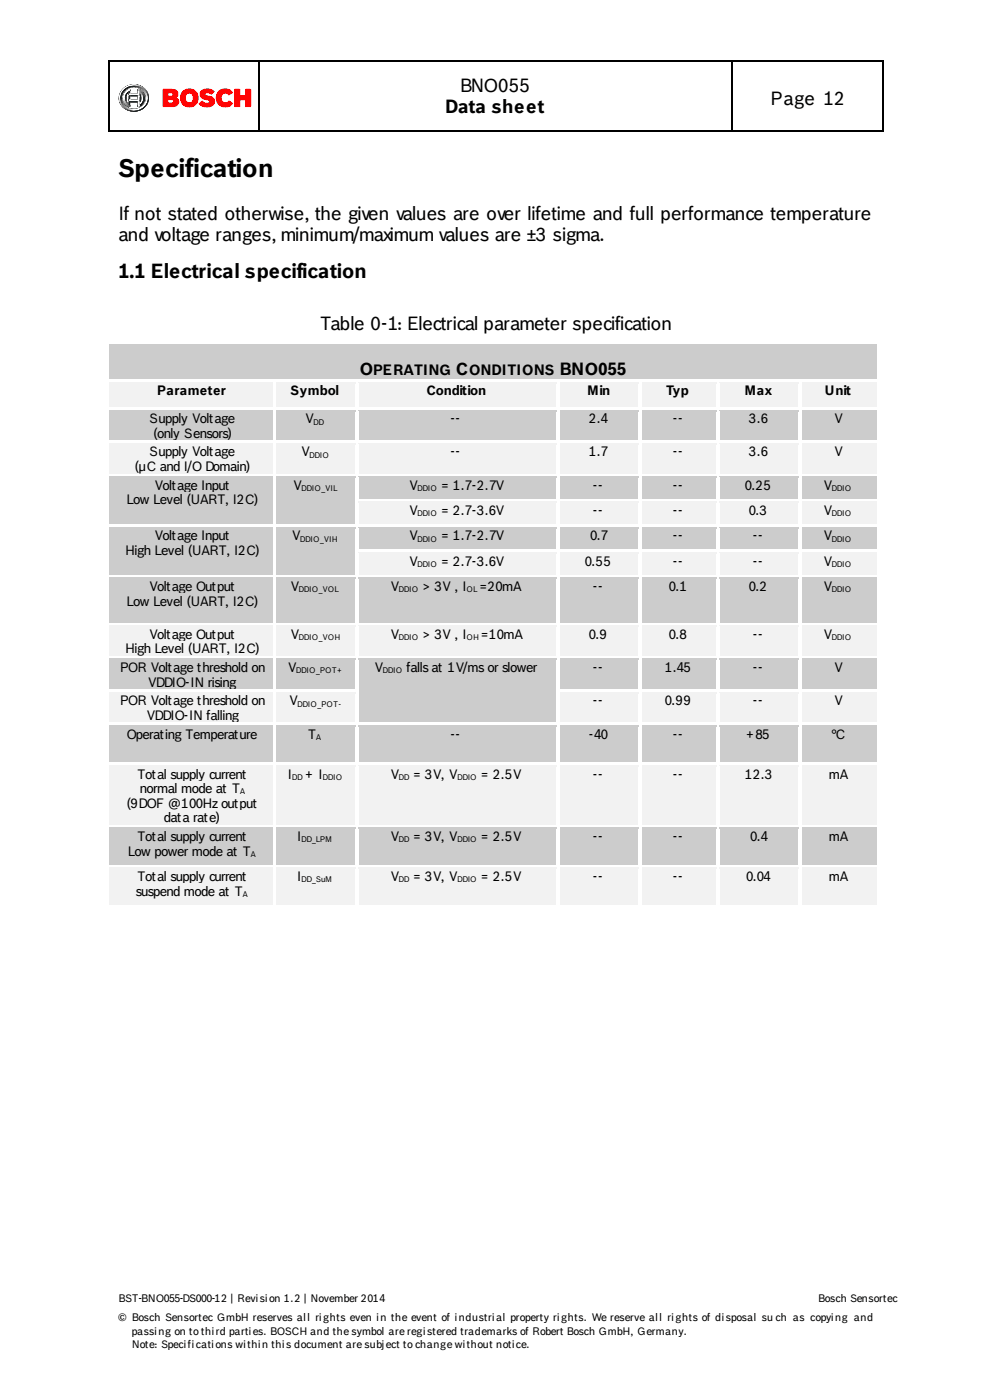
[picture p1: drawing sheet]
<svg xmlns="http://www.w3.org/2000/svg" width="210mm" height="297mm" viewBox="0 0 210 297" stroke-linecap="round" stroke-linejoin="round" font-family="sans-serif">
<defs><g id="words">
<text font-size="5.4" x="25.2" y="37.6">Specification</text>
<text font-size="4.2" x="25.2" y="59">1.1 Electrical specification</text>
<g font-size="4">
<text x="97.5" y="19.5">BNO055</text>
<text x="163.3" y="22.3">Page 12</text>
<text x="94.4" y="24">Data sheet</text>
<text x="25.2" y="46.6">If not stated otherwise, the given values are over lifetime and full performance temperature</text>
<text x="25.2" y="51.1">and voltage ranges, minimum/maximum values are ±3 sigma.</text>
<text x="67.8" y="70.1">Table 0-1: Electrical parameter specification</text>
</g>
<g font-size="3.7">
<text x="76.3" y="79.7">O</text>
<text x="96.7" y="79.7">C</text>
<text x="118.7" y="79.7">BNO055</text>
</g>
<g font-size="3.1">
<text x="79.1" y="79.7">PERATING</text>
<text x="99.5" y="79.7">ONDITIONS</text>
</g>
<g font-size="2.8">
<text x="33.3" y="83.9">Parameter</text>
<text x="61.6" y="83.9">Symbol</text>
<text x="90.4" y="83.9">Condition</text>
<text x="124.6" y="83.9">Min</text>
<text x="141.3" y="83.9">Typ</text>
<text x="158" y="83.9">Max</text>
<text x="174.9" y="83.9">Unit</text>
<text x="31.7" y="89.8">Supply Voltage</text>
<text x="64.7" y="89.8">V</text>
<text x="95.5" y="89.8">--</text>
<text x="124.9" y="89.8">2.4</text>
<text x="142.7" y="89.8">--</text>
<text x="158.8" y="89.8">3.6</text>
<text x="176.9" y="89.8">V</text>
<text x="32.5" y="92.9">(only Sensors)</text>
<text x="28.5" y="100">(µC and I/O Domain)</text>
<text x="31.7" y="96.9">Supply Voltage</text>
<text x="63.9" y="96.9">V</text>
<text x="95.5" y="96.9">--</text>
<text x="124.9" y="96.9">1.7</text>
<text x="142.7" y="96.9">--</text>
<text x="158.8" y="96.9">3.6</text>
<text x="176.9" y="96.9">V</text>
<text x="26.8" y="107.1">Low Level (UART, I2C)</text>
<text x="32.8" y="104">Voltage Input</text>
<text x="62.2" y="104">V</text>
<text x="86.8" y="104">V</text>
<text x="93.5" y="104">= 1.7-2.7V</text>
<text x="125.8" y="104">--</text>
<text x="142.7" y="104">--</text>
<text x="158" y="104">0.25</text>
<text x="174.6" y="104">V</text>
<text x="86.8" y="109.3">V</text>
<text x="93.5" y="109.3">= 2.7-3.6V</text>
<text x="125.8" y="109.3">--</text>
<text x="142.7" y="109.3">--</text>
<text x="158.8" y="109.3">0.3</text>
<text x="174.6" y="109.3">V</text>
<text x="26.6" y="117.8">High Level (UART, I2C)</text>
<text x="32.8" y="114.7">Voltage Input</text>
<text x="61.9" y="114.7">V</text>
<text x="86.8" y="114.7">V</text>
<text x="93.5" y="114.7">= 1.7-2.7V</text>
<text x="125.2" y="114.7">0.7</text>
<text x="142.7" y="114.7">--</text>
<text x="159.7" y="114.7">--</text>
<text x="174.6" y="114.7">V</text>
<text x="31.7" y="125.4">Voltage Output</text>
<text x="61.6" y="125.4">V</text>
<text x="82.8" y="125.4">V</text>
<text x="86.8" y="120.1">V</text>
<text x="89.6" y="125.4">&gt; 3V , I</text>
<text x="93.5" y="120.1">= 2.7-3.6V</text>
<text x="101.7" y="125.4">=20mA</text>
<text x="124.1" y="120.1">0.55</text>
<text x="125.8" y="125.4">--</text>
<text x="141.9" y="125.4">0.1</text>
<text x="142.7" y="120.1">--</text>
<text x="158.8" y="125.4">0.2</text>
<text x="159.7" y="120.1">--</text>
<text x="174.6" y="120.1">V</text>
<text x="174.6" y="125.4">V</text>
<text x="26.8" y="128.5">Low Level (UART, I2C)</text>
<text x="31.7" y="135.6">Voltage Output</text>
<text x="61.6" y="135.6">V</text>
<text x="82.8" y="135.6">V</text>
<text x="89.6" y="135.6">&gt; 3V , I</text>
<text x="102" y="135.6">=10mA</text>
<text x="124.9" y="135.6">0.9</text>
<text x="141.9" y="135.6">0.8</text>
<text x="159.7" y="135.6">--</text>
<text x="174.6" y="135.6">V</text>
<text x="25.4" y="142.7">POR Voltage threshold on</text>
<text x="26.6" y="138.7">High Level (UART, I2C)</text>
<text x="61" y="142.7">V</text>
<text x="79.4" y="142.7">V</text>
<text x="86.2" y="142.7">falls at 1V/ms or slower</text>
<text x="125.8" y="142.7">--</text>
<text x="141" y="142.7">1.45</text>
<text x="159.7" y="142.7">--</text>
<text x="176.9" y="142.7">V</text>
<text x="25.4" y="149.7">POR Voltage threshold on</text>
<text x="31.4" y="145.8">VDDIO-IN rising</text>
<text x="61.3" y="149.7">V</text>
<text x="125.8" y="149.7">--</text>
<text x="141" y="149.7">0.99</text>
<text x="159.7" y="149.7">--</text>
<text x="176.9" y="149.7">V</text>
<text x="31.1" y="152.8">VDDIO-IN falling</text>
<text x="26.8" y="156.8">Operating Temperature</text>
<text x="65.3" y="156.8">T</text>
<text x="95.5" y="156.8">--</text>
<text x="124.9" y="156.8">-40</text>
<text x="142.7" y="156.8">--</text>
<text x="158.3" y="156.8">+85</text>
<text x="176.3" y="156.8">°C</text>
<text x="29.1" y="165.3">Total supply current</text>
<text x="61" y="165.3">I</text>
<text x="64.7" y="165.3">+ I</text>
<text x="82.8" y="165.3">V</text>
<text x="87.6" y="165.3">= 3V, V</text>
<text x="102" y="165.3">= 2.5V</text>
<text x="125.8" y="165.3">--</text>
<text x="142.7" y="165.3">--</text>
<text x="158" y="165.3">12.3</text>
<text x="175.8" y="165.3">mA</text>
<text x="26.8" y="171.5">(9DOF @100Hz output</text>
<text x="29.7" y="168.4">normal mode at T</text>
<text x="29.1" y="178.5">Total supply current</text>
<text x="34.8" y="174.6">data rate)</text>
<text x="63" y="178.5">I</text>
<text x="82.8" y="178.5">V</text>
<text x="87.6" y="178.5">= 3V, V</text>
<text x="102" y="178.5">= 2.5V</text>
<text x="125.8" y="178.5">--</text>
<text x="142.7" y="178.5">--</text>
<text x="159.1" y="178.5">0.4</text>
<text x="175.8" y="178.5">mA</text>
<text x="27.1" y="181.6">Low power mode at T</text>
<text x="28.8" y="190.1">suspend mode at T</text>
<text x="29.1" y="187">Total supply current</text>
<text x="63" y="187">I</text>
<text x="82.8" y="187">V</text>
<text x="87.6" y="187">= 3V, V</text>
<text x="102" y="187">= 2.5V</text>
<text x="125.8" y="187">--</text>
<text x="142.7" y="187">--</text>
<text x="158.3" y="187">0.04</text>
<text x="175.8" y="187">mA</text>
</g>
<g font-size="2.3">
<text x="25.2" y="276.3">BST-BNO055-DS000-12 | Revision 1.2 | November 2014</text>
<text x="25.2" y="280.5">© Bosch Sensortec GmbH reserves all rights even in the event of industrial property rights. We reserve all rights of disposal su ch as copying and</text>
<text x="173.5" y="276.3">Bosch Sensortec</text>
<text x="28" y="283.3">passing on to third parties. BOSCH and the symbol are registered trademarks of Robert Bosch GmbH, Germany.</text>
<text x="28" y="286.2">Note: Specifications within this document are subject to change without notice.</text>
</g>
<g font-size="1.7">
<text x="66.4" y="90.1">DD</text>
<text x="65.6" y="97.2">DDIO</text>
<text x="63.9" y="104.2">DDIO_VIL</text>
<text x="88.5" y="104.2">DDIO</text>
<text x="176.3" y="104.2">DDIO</text>
<text x="88.5" y="109.6">DDIO</text>
<text x="176.3" y="109.6">DDIO</text>
<text x="63.6" y="115">DDIO_VIH</text>
<text x="88.5" y="115">DDIO</text>
<text x="176.3" y="115">DDIO</text>
<text x="63.3" y="125.7">DDIO_VOL</text>
<text x="84.5" y="125.7">DDIO</text>
<text x="88.5" y="120.3">DDIO</text>
<text x="98.9" y="125.7">OL</text>
<text x="176.3" y="120.3">DDIO</text>
<text x="176.3" y="125.7">DDIO</text>
<text x="63.3" y="135.9">DDIO_VOH</text>
<text x="84.5" y="135.9">DDIO</text>
<text x="98.9" y="135.9">OH</text>
<text x="176.3" y="135.9">DDIO</text>
<text x="62.7" y="142.9">DDIO_POT+</text>
<text x="81.1" y="142.9">DDIO</text>
<text x="63" y="150">DDIO_POT-</text>
<text x="67" y="157.1">A</text>
<text x="61.9" y="165.5">DD</text>
<text x="68.4" y="165.5">DDIO</text>
<text x="84.5" y="165.5">DD</text>
<text x="96.9" y="165.5">DDIO</text>
<text x="50.9" y="168.6">A</text>
<text x="63.9" y="178.8">DD_LPM</text>
<text x="84.5" y="178.8">DD</text>
<text x="96.9" y="178.8">DDIO</text>
<text x="53.1" y="181.9">A</text>
<text x="51.4" y="190.4">A</text>
<text x="63.9" y="187.3">DD_SuM</text>
<text x="84.5" y="187.3">DD</text>
<text x="96.9" y="187.3">DDIO</text>
</g>
</g></defs>
<g fill="#000" stroke="#000" stroke-width=".21">
<path d="M26.5 19.1l.1-.1z" fill-rule="evenodd"/>
<path d="M26.6 19h.1z" fill-rule="evenodd"/>
<path d="M26.8 20v.1z" fill-rule="evenodd"/>
<path d="M27.1 19.7l-.3 .3z" fill-rule="evenodd"/>
<path d="M29.7 19.7v2.3z" fill-rule="evenodd"/>
<path d="M26.8 20.1v.1z" fill-rule="evenodd"/>
<path d="M27.5 20.4v.8h1.8v-.8zM27.5 20.4h1.9v.8l-1.9 .1zM27 19.9a1.5 1.5 0 0 0 0 1.8zM29.8 19.8v2a1.61 1.61 0 0 0 0-2zM29.7 19.6a1.65 1.65 0 0 1 0 2.4zM27.1 19.6v2.4a1.65 1.65 0 0 1 0-2.4zM26.9 19.4a1.82 1.82 0 0 0 .5 3.1l.1-.9h1.9v.9a1.82 1.82 0 0 0 1.2-1.7 1.82 1.82 0 0 0-1.2-1.7l-.1 .9h-1.8l-.1-.9zM26.8 19.3l.6-.3 .1 .9h1.8v-.9a1.87 1.87 0 0 1 1.3 1.8 1.87 1.87 0 0 1-1.3 1.8v-.9h-1.8v.9a1.84 1.84 0 0 1-1.4-1.4 1.84 1.84 0 0 1 .7-1.9zM26.5 19.1a2.44 2.44 0 0 0-.3 3 2.44 2.44 0 0 0 2.9 1 2.4 2.4 0 0 0 1.9-2.9 2.4 2.4 0 0 0-3-1.8l-.6 .2zM26.5 19.1a2.67 2.67 0 0 1 3.3-.4 2.67 2.67 0 0 1 1.1 3.1 2.75 2.75 0 0 1-3.1 1.4 2.75 2.75 0 0 1-2.1-2.7l.2-.6zM26.2 19a2.78 2.78 0 0 0-.3 3.4 2.78 2.78 0 0 0 3.3 1.1 2.72 2.72 0 0 0 2.2-3.1 2.72 2.72 0 0 0-3-2.3l-1.1 .2zM26.1 18.9a3 3 0 0 1 3.7-.6 3 3 0 0 1 1.5 3.5 3.2 3.2 0 0 1-3.4 1.8 3.2 3.2 0 0 1-2.6-2.8l.2-1z" fill-rule="evenodd"/>
<path d="M29.5 22.6l.1-.1z" fill-rule="evenodd"/>
<path d="M29.5 22.6l.5-.3z" fill-rule="evenodd"/>
<path d="M29.9 22.3h.1z" fill-rule="evenodd"/>
<path d="M30 22.2v.1z" fill-rule="evenodd"/>
<path d="M30.4 22.8h.1z" fill-rule="evenodd"/>
<path d="M30.5 22.8l.1-.1z" fill-rule="evenodd"/>
<path d="M30.5 22.8l.1-.1z" fill-rule="evenodd"/>
<path d="M30.6 22.7h.1z" fill-rule="evenodd"/>
<path d="M30.7 22.6l-.1 .1z" fill-rule="evenodd"/>
</g>
<g fill="#fff" stroke="#fff" stroke-width=".21">
<path d="M35.6 21.1v.8h.7a.41 .41 0 0 0 .6-.4 .41 .41 0 0 0-.6-.4zM35.6 19.7v.7h.7a.37 .37 0 0 0 .4-.3 .37 .37 0 0 0-.4-.4zM34.6 19h1.9a.94 .94 0 0 1 1.2 .5 .94 .94 0 0 1-.5 1.2 .94 .94 0 0 1 .7 1.1 .94 .94 0 0 1-1.1 .8h-2.2z" fill-rule="evenodd"/>
<path d="M39.5 20a1.03 1.03 0 0 0-.1 1.4 1.03 1.03 0 0 0 1.3 .3 1.02 1.02 0 0 0 .3-1.4 1.02 1.02 0 0 0-1.5-.3zM38.2 20.8a1.9 1.9 0 0 1 3.8 0 1.9 1.9 0 0 1-3.8 0z" fill-rule="evenodd"/>
<path d="M42.8 19.3a2.07 2.07 0 0 1 2.6 .1l-.6 .6a.77 .77 0 0 0-1.4 0l.4 .3a1.91 1.91 0 0 1 1.7 1 1.46 1.46 0 0 1-2.1 1.3l-.6-.2-.5-.4 .6-.5a1.39 1.39 0 0 0 1.4 .3 .39 .39 0 0 0 .1-.5 .39 .39 0 0 0-.5-.1 1.18 1.18 0 0 1-1.2-.6 1.18 1.18 0 0 1 .1-1.3z" fill-rule="evenodd"/>
<path d="M46.4 19.4a1.94 1.94 0 0 1 2.9 .3l-.2 .1a.57 .57 0 0 1-1 0 1.01 1.01 0 0 0-1.3 1.1 1.01 1.01 0 0 0 1.6 .7l.1-.1 .7 .4a1.05 1.05 0 0 1-1 .8 1.94 1.94 0 0 1-2.1-1 1.94 1.94 0 0 1 .3-2.3z" fill-rule="evenodd"/>
<path d="M49.8 19h1v1.3h1.3v-1.3h1v3.6h-1v-1.4h-1.3v1.4h-1z" fill-rule="evenodd"/>
<path d="M27.4 20.4v.8h1.9v-.8zM27 19.7v.1a1.57 1.57 0 0 0 0 2.1zM29.8 19.7v2.2v-.1a1.66 1.66 0 0 0 0-2.1zM26.8 19.4l.6-.4v1h1.9v-.9a1.84 1.84 0 0 1 1.3 1.7 1.84 1.84 0 0 1-1.3 1.7v-.9h-1.9v.9a1.85 1.85 0 0 1-.6-3.1zM26.5 19.1a2.44 2.44 0 0 0-.5 2.9 2.44 2.44 0 0 0 2.8 1.2 2.45 2.45 0 0 0 2.2-2.8 2.45 2.45 0 0 0-3-2l-.6 .1zM26.1 19a3 3 0 0 1 3.7-.7 3 3 0 0 1 1.4 3.5 3.1 3.1 0 0 1-3.3 1.7 3.1 3.1 0 0 1-2.6-2.7l.2-1z" fill-rule="evenodd"/>
<path d="M26.1 19l1.2-.8 1.1-.1a2.9 2.9 0 0 0-2.9 2.4l-.1 .3a2.07 2.07 0 0 1 .7-1.8z" fill-rule="evenodd"/>
<path d="M28.4 18.1h.1z" fill-rule="evenodd"/>
<path d="M25.4 20.8v.1z" fill-rule="evenodd"/>
<path d="M28.4 23.3h.1z" fill-rule="evenodd"/>
<path d="M28.4 23.3a2.72 2.72 0 0 0 2.8-2.5 2.56 2.56 0 0 1-2.8 2.5z" fill-rule="evenodd"/>
<path d="M31.1 20.8l.1 .1z" fill-rule="evenodd"/>
<path d="M27.2 19.5v2.6l-.1-.3z" fill-rule="evenodd"/>
<path d="M30.2 20.8l-.1 .7-.5 .6 .4-.6z" fill-rule="evenodd"/>
<path d="M30.2 20.8l.1 .1z" fill-rule="evenodd"/>
<path d="M27.6 21.3h1.8v-.8v.8z" fill-rule="evenodd"/>
<path d="M27.6 21.3h.1z" fill-rule="evenodd"/>
<path d="M26.9 19.4l.5-.3a2.16 2.16 0 0 0-1.2 1.7l.2-.8z" fill-rule="evenodd"/>
<path d="M27.5 20h1.9v-.9h.2h-.2v1z" fill-rule="evenodd"/>
<path d="M26.2 20.8l.1 .1z" fill-rule="evenodd"/>
<path d="M27.6 20l.1 .1z" fill-rule="evenodd"/>
<path d="M29.5 19l.1 .2z" fill-rule="evenodd"/>
<path d="M29.4 22.3v.1z" fill-rule="evenodd"/>
<path d="M27.2 19.1h.2z" fill-rule="evenodd"/>
<path d="M29.4 21.7v.7z" fill-rule="evenodd"/>
<path d="M29.4 21.7v.1z" fill-rule="evenodd"/>
</g>
<g fill="#585858" stroke="#585858" stroke-width=".21">
<path d="M26.1 18.9a2.78 2.78 0 0 1 2.3-.8 3.1 3.1 0 0 0-3.1 2.7l.2-1z" fill-rule="evenodd"/>
<path d="M28.4 18l.1 .1z" fill-rule="evenodd"/>
<path d="M25.3 20.8l.1 .1z" fill-rule="evenodd"/>
<path d="M28.4 23.2l.1 .1z" fill-rule="evenodd"/>
<path d="M28.4 23.2a2.67 2.67 0 0 0 2.7-2.4 2.48 2.48 0 0 1-2.7 2.4z" fill-rule="evenodd"/>
<path d="M31 20.8l.1 .1z" fill-rule="evenodd"/>
<path d="M27.1 19.7v2.3l-.1-.3z" fill-rule="evenodd"/>
<path d="M30.1 20.8v.5l-.4 .7z" fill-rule="evenodd"/>
<path d="M30.1 20.8l.1 .1z" fill-rule="evenodd"/>
<path d="M27.6 21.2h1.7l.1-.7v.8z" fill-rule="evenodd"/>
<path d="M27.6 21.2l.1 .1z" fill-rule="evenodd"/>
<path d="M29.3 20.5h.1z" fill-rule="evenodd"/>
<path d="M26.8 19.3l.7-.3a1.89 1.89 0 0 0-1.2 1.4l-.2 .4 .2-.8z" fill-rule="evenodd"/>
<path d="M27.6 19.9h1.7l.1-.7v.8z" fill-rule="evenodd"/>
<path d="M29.3 21.7l.1 .7z" fill-rule="evenodd"/>
<path d="M29.3 22.4l.1 .1z" fill-rule="evenodd"/>
<path d="M26.1 20.8l.1 .1z" fill-rule="evenodd"/>
<path d="M27.4 19v.1z" fill-rule="evenodd"/>
<path d="M29.3 19.1l.1 .1z" fill-rule="evenodd"/>
<path d="M27.6 19.9l.1 .1z" fill-rule="evenodd"/>
<path d="M29.3 21.7l.1 .1z" fill-rule="evenodd"/>
</g>
<g fill="#4b4b4b" stroke="#4b4b4b" stroke-width=".21">
<path d="M25.5 21.8l.1 .1z" fill-rule="evenodd"/>
<path d="M29.5 18.2l.1 .1z" fill-rule="evenodd"/>
<path d="M29.6 18.2l.1 .1z" fill-rule="evenodd"/>
<path d="M29.6 18.2l.1 .1z" fill-rule="evenodd"/>
<path d="M25.5 21.8h.1z" fill-rule="evenodd"/>
<path d="M25.5 21.8l.1 .1z" fill-rule="evenodd"/>
<path d="M27.4 23v.1z" fill-rule="evenodd"/>
<path d="M27.4 23v.1z" fill-rule="evenodd"/>
<path d="M30.8 19.9h.2z" fill-rule="evenodd"/>
<path d="M30.8 19.9h.2z" fill-rule="evenodd"/>
<path d="M26.3 21.5l.1 .1z" fill-rule="evenodd"/>
<path d="M26.3 21.5l.1 .1z" fill-rule="evenodd"/>
<path d="M26.3 21.5l.1 .1z" fill-rule="evenodd"/>
<path d="M27.4 19v.2z" fill-rule="evenodd"/>
<path d="M29.4 19l.1 .1z" fill-rule="evenodd"/>
</g>
<g fill="#494949" stroke="#494949" stroke-width=".21">
<path d="M25.5 21.9h.1z" fill-rule="evenodd"/>
<path d="M29.6 18.2l.1 .1z" fill-rule="evenodd"/>
<path d="M27.6 21.2l.1 .1z" fill-rule="evenodd"/>
<path d="M26.3 21.6h.1z" fill-rule="evenodd"/>
<path d="M29.5 19v.1z" fill-rule="evenodd"/>
<path d="M27.6 19.9l.1 .1z" fill-rule="evenodd"/>
<path d="M29.3 21.7l.1 .1z" fill-rule="evenodd"/>
</g>
<g fill="#484848" stroke="#484848" stroke-width=".21">
<path d="M25.5 21.9l.2 .1z" fill-rule="evenodd"/>
<path d="M27.3 23v.1z" fill-rule="evenodd"/>
<path d="M30.8 19.8l.1 .1z" fill-rule="evenodd"/>
<path d="M30.1 20.4h.1z" fill-rule="evenodd"/>
<path d="M26.3 21.6l.1 .1z" fill-rule="evenodd"/>
<path d="M27.4 19v.2z" fill-rule="evenodd"/>
<path d="M29.5 19l.1 .1z" fill-rule="evenodd"/>
</g>
<g fill="#474747" stroke="#474747" stroke-width=".21">
<path d="M25.6 22h.1z" fill-rule="evenodd"/>
<path d="M29.7 18.2l.1 .2z" fill-rule="evenodd"/>
<path d="M27.6 21.2l.1 .1z" fill-rule="evenodd"/>
<path d="M29.3 20.4l.1 .1z" fill-rule="evenodd"/>
<path d="M29.3 22.5l.1 .1z" fill-rule="evenodd"/>
<path d="M26.3 21.6l.2 .1z" fill-rule="evenodd"/>
<path d="M29.5 19l.1 .1z" fill-rule="evenodd"/>
<path d="M29.5 19l.1 .1z" fill-rule="evenodd"/>
<path d="M27.6 19.9l.1 .1z" fill-rule="evenodd"/>
</g>
<g fill="#464646" stroke="#464646" stroke-width=".21">
<path d="M25.6 22l.1 .1z" fill-rule="evenodd"/>
<path d="M29.8 18.3v.1z" fill-rule="evenodd"/>
<path d="M27.2 22.9l.1 .1z" fill-rule="evenodd"/>
<path d="M30.7 19.7l.2 .1z" fill-rule="evenodd"/>
<path d="M26.4 21.7h.1z" fill-rule="evenodd"/>
<path d="M29.5 19l.1 .1z" fill-rule="evenodd"/>
</g>
<g fill="#454545" stroke="#454545" stroke-width=".21">
<path d="M25.6 22.1h.1z" fill-rule="evenodd"/>
<path d="M30 20.3l.1 .1z" fill-rule="evenodd"/>
<path d="M26.4 21.7l.1 .1z" fill-rule="evenodd"/>
<path d="M27.4 19v.2z" fill-rule="evenodd"/>
<path d="M29.5 19l.1 .1z" fill-rule="evenodd"/>
<path d="M29.3 21.7l.1 .1z" fill-rule="evenodd"/>
</g>
<g fill="#434343" stroke="#434343" stroke-width=".21">
<path d="M25.6 22.1h.2z" fill-rule="evenodd"/>
<path d="M27.1 22.9l.1 .1z" fill-rule="evenodd"/>
<path d="M30.7 19.6l.1 .1z" fill-rule="evenodd"/>
<path d="M29.3 20.4l.1 .1z" fill-rule="evenodd"/>
<path d="M26.4 21.8h.1z" fill-rule="evenodd"/>
<path d="M27.4 19v.2z" fill-rule="evenodd"/>
<path d="M29.6 19v.1z" fill-rule="evenodd"/>
</g>
<g fill="#424242" stroke="#424242" stroke-width=".21">
<path d="M25.7 22.1l.1 .1z" fill-rule="evenodd"/>
<path d="M29.9 18.3v.1z" fill-rule="evenodd"/>
<path d="M30 20.2l.1 .1z" fill-rule="evenodd"/>
<path d="M27.6 21.2v.1z" fill-rule="evenodd"/>
<path d="M26.4 21.8h.1z" fill-rule="evenodd"/>
<path d="M29.6 19v.1z" fill-rule="evenodd"/>
<path d="M27.6 19.9v.1z" fill-rule="evenodd"/>
</g>
<g fill="#414141" stroke="#414141" stroke-width=".21">
<path d="M25.7 22.2h.1z" fill-rule="evenodd"/>
<path d="M29.9 18.4l.1 .1z" fill-rule="evenodd"/>
<path d="M27 22.8l.1 .2z" fill-rule="evenodd"/>
<path d="M30.7 19.6h.1z" fill-rule="evenodd"/>
<path d="M29.3 22.5l.1 .1z" fill-rule="evenodd"/>
<path d="M26.4 21.8l.2 .1z" fill-rule="evenodd"/>
<path d="M29.6 19v.1z" fill-rule="evenodd"/>
<path d="M29.6 19l.1 .2z" fill-rule="evenodd"/>
<path d="M29.6 19l.1 .2z" fill-rule="evenodd"/>
<path d="M29.3 21.7l.1 .1z" fill-rule="evenodd"/>
</g>
<g fill="#404040" stroke="#404040" stroke-width=".21">
<path d="M25.7 22.2l.1 .1z" fill-rule="evenodd"/>
<path d="M29.3 20.4l.1 .1z" fill-rule="evenodd"/>
<path d="M26.5 21.9h.1z" fill-rule="evenodd"/>
<path d="M27.4 19v.2z" fill-rule="evenodd"/>
</g>
<g fill="#3e3e3e" stroke="#3e3e3e" stroke-width=".21">
<path d="M25.7 22.3h.2z" fill-rule="evenodd"/>
<path d="M26.9 22.8l.1 .1z" fill-rule="evenodd"/>
<path d="M30.6 19.5h.1z" fill-rule="evenodd"/>
<path d="M29.3 22.5l.1 .1z" fill-rule="evenodd"/>
<path d="M26.5 21.9h.1z" fill-rule="evenodd"/>
<path d="M29.7 19.1v.1z" fill-rule="evenodd"/>
<path d="M29.3 21.7h.1z" fill-rule="evenodd"/>
</g>
<g fill="#3d3d3d" stroke="#3d3d3d" stroke-width=".21">
<path d="M25.8 22.3l.1 .1z" fill-rule="evenodd"/>
<path d="M30.1 18.4v.1z" fill-rule="evenodd"/>
<path d="M25.8 22.3l.1 .1z" fill-rule="evenodd"/>
<path d="M30 20.1h.1z" fill-rule="evenodd"/>
<path d="M27.5 21.2l.1 .1z" fill-rule="evenodd"/>
<path d="M26.5 21.9l.1 .1z" fill-rule="evenodd"/>
<path d="M26.5 21.9l.1 .1z" fill-rule="evenodd"/>
<path d="M27.4 19v.2z" fill-rule="evenodd"/>
<path d="M27.5 19.9l.1 .1z" fill-rule="evenodd"/>
</g>
<g fill="#0a0a0a" stroke="#0a0a0a" stroke-width=".21">
<path d="M27.5 23.4l.1 .1z" fill-rule="evenodd"/>
<path d="M31.4 20.5l.1 .1z" fill-rule="evenodd"/>
<path d="M29.4 18.5v.1z" fill-rule="evenodd"/>
<path d="M29.4 18.5l.1 .1z" fill-rule="evenodd"/>
<path d="M25.9 21.7l.1 .1z" fill-rule="evenodd"/>
<path d="M25.8 21.6l.1 .1z" fill-rule="evenodd"/>
<path d="M25.9 21.7l.1 .1z" fill-rule="evenodd"/>
<path d="M29.4 18.5l.1 .1z" fill-rule="evenodd"/>
<path d="M26.7 21.4l.1 .1z" fill-rule="evenodd"/>
<path d="M26.7 21.4l.1 .1z" fill-rule="evenodd"/>
<path d="M26.7 21.3l.1 .1z" fill-rule="evenodd"/>
<path d="M27.2 22.5l.2 .1v-.2l.1 .2z" fill-rule="evenodd"/>
<path d="M27.2 22.5l.2 .1z" fill-rule="evenodd"/>
<path d="M27.2 22.5l.2 .1z" fill-rule="evenodd"/>
<path d="M27.4 19.1l.1 .1z" fill-rule="evenodd"/>
</g>
<g fill="#090909" stroke="#090909" stroke-width=".21">
<path d="M27.5 23.4l.1 .1z" fill-rule="evenodd"/>
<path d="M29.2 18.4l.1 .1z" fill-rule="evenodd"/>
<path d="M25.8 21.4l.1 .1z" fill-rule="evenodd"/>
<path d="M25.8 21.5l.1 .1z" fill-rule="evenodd"/>
<path d="M26.7 21.3l.1 .1z" fill-rule="evenodd"/>
<path d="M26.7 21.2v.1z" fill-rule="evenodd"/>
<path d="M29.5 22.6h.1z" fill-rule="evenodd"/>
<path d="M27.2 22.5h.3z" fill-rule="evenodd"/>
<path d="M27.2 22.5l.2 .1v-.2l.1 .1z" fill-rule="evenodd"/>
<path d="M27.2 22.5l.2 .1v-.2l.1 .2z" fill-rule="evenodd"/>
<path d="M29.3 21.6v.2z" fill-rule="evenodd"/>
</g>
<g fill="#080808" stroke="#080808" stroke-width=".21">
<path d="M27.7 23.5h.1z" fill-rule="evenodd"/>
<path d="M31.4 20.6l.1 .1z" fill-rule="evenodd"/>
<path d="M29 18.4h.1z" fill-rule="evenodd"/>
<path d="M29.1 18.4l.1 .1z" fill-rule="evenodd"/>
<path d="M25.7 21.3l.1 .1z" fill-rule="evenodd"/>
<path d="M25.8 21.4v.1z" fill-rule="evenodd"/>
<path d="M27.2 22.5h.3l-.1 .1z" fill-rule="evenodd"/>
<path d="M27.2 22.5h.3l-.1 .1z" fill-rule="evenodd"/>
<path d="M27.2 22.5h.3l-.1 .1z" fill-rule="evenodd"/>
<path d="M27.2 22.5h.3z" fill-rule="evenodd"/>
<path d="M30.6 20.7v.1z" fill-rule="evenodd"/>
</g>
<g fill="#070707" stroke="#070707" stroke-width=".21">
<path d="M27.9 23.5l.1 .1z" fill-rule="evenodd"/>
<path d="M28 23.5l.1 .1z" fill-rule="evenodd"/>
<path d="M28.1 23.5h.1z" fill-rule="evenodd"/>
<path d="M28.7 18.4h.1z" fill-rule="evenodd"/>
<path d="M28.8 18.4h.1z" fill-rule="evenodd"/>
<path d="M28.9 18.4h.1z" fill-rule="evenodd"/>
<path d="M25.7 21.1l.1 .1z" fill-rule="evenodd"/>
<path d="M25.7 21.2l.1 .1z" fill-rule="evenodd"/>
<path d="M26.6 21.1h.1z" fill-rule="evenodd"/>
<path d="M26.6 21l.1 .1z" fill-rule="evenodd"/>
<path d="M26.6 20.9l.1 .1z" fill-rule="evenodd"/>
<path d="M27.3 22.5l.1 .1 .1-.2-.1 .2z" fill-rule="evenodd"/>
<path d="M27.3 22.5l.2-.1-.1 .2z" fill-rule="evenodd"/>
<path d="M27.3 22.5h.2l-.1 .1z" fill-rule="evenodd"/>
</g>
<g fill="#060606" stroke="#060606" stroke-width=".21">
<path d="M28.2 23.5l.1 .1z" fill-rule="evenodd"/>
<path d="M28.3 23.6h.1z" fill-rule="evenodd"/>
<path d="M28.5 18.4h.1z" fill-rule="evenodd"/>
<path d="M28.6 18.4h.1z" fill-rule="evenodd"/>
<path d="M25.7 20.9v.1z" fill-rule="evenodd"/>
<path d="M26.6 20.9l.1 .1z" fill-rule="evenodd"/>
<path d="M29.5 22.6h.1z" fill-rule="evenodd"/>
<path d="M27.3 22.5l.1 .1 .1-.2-.1 .2z" fill-rule="evenodd"/>
<path d="M27.3 22.5l.1 .1 .1-.2-.1 .2z" fill-rule="evenodd"/>
<path d="M27.3 22.5l.1 .1 .1-.2-.1 .2z" fill-rule="evenodd"/>
<path d="M30.6 20.7v.1z" fill-rule="evenodd"/>
</g>
<g fill="#050505" stroke="#050505" stroke-width=".21">
<path d="M28.4 23.6h.1z" fill-rule="evenodd"/>
<path d="M28.6 23.5l.2 .1z" fill-rule="evenodd"/>
<path d="M28.5 23.6h.2z" fill-rule="evenodd"/>
<path d="M28.5 23.6h.1z" fill-rule="evenodd"/>
<path d="M28.4 23.6h.1z" fill-rule="evenodd"/>
<path d="M28.4 18.4h.1z" fill-rule="evenodd"/>
<path d="M28.2 18.4h.1z" fill-rule="evenodd"/>
<path d="M28.3 18.4h.1z" fill-rule="evenodd"/>
<path d="M28.4 18.4h.1z" fill-rule="evenodd"/>
<path d="M25.7 20.7v.1z" fill-rule="evenodd"/>
<path d="M26.6 20.7v.1z" fill-rule="evenodd"/>
<path d="M27.5 20.4h1.8v.1l-1.8-.1 .1 .8h-.2z" fill-rule="evenodd"/>
<path d="M27.5 21.6h1.8v.2v-.2h-1.8l-.1 .9z" fill-rule="evenodd"/>
<path d="M27.4 19.1l.1 .8 .1 .1h-.2z" fill-rule="evenodd"/>
<path d="M27.4 22.3l.1 .3h-.2z" fill-rule="evenodd"/>
<path d="M27.3 22.5l.1 .1 .1-.3-.1 .3z" fill-rule="evenodd"/>
<path d="M30.6 20.8v.1z" fill-rule="evenodd"/>
<path d="M30.6 20.8v.1z" fill-rule="evenodd"/>
<path d="M30.6 20.9v.1z" fill-rule="evenodd"/>
</g>
<g fill="#575757" stroke="#575757" stroke-width=".21">
<path d="M28.4 18l.1 .1z" fill-rule="evenodd"/>
<path d="M28.5 18l.1 .1z" fill-rule="evenodd"/>
<path d="M25.3 20.8l.1 .1z" fill-rule="evenodd"/>
<path d="M25.3 20.9l.1 .1z" fill-rule="evenodd"/>
<path d="M28.3 23.2l.1 .1z" fill-rule="evenodd"/>
<path d="M31 20.7l.1 .1z" fill-rule="evenodd"/>
<path d="M26.1 20.8l.1 .1z" fill-rule="evenodd"/>
<path d="M26.1 20.8l.1 .1z" fill-rule="evenodd"/>
<path d="M29.3 19.1l.1 .1z" fill-rule="evenodd"/>
</g>
<g fill="#565656" stroke="#565656" stroke-width=".21">
<path d="M28.5 18l.1 .1z" fill-rule="evenodd"/>
<path d="M28.6 18l.1 .1z" fill-rule="evenodd"/>
<path d="M25.3 20.9l.1 .1z" fill-rule="evenodd"/>
<path d="M25.3 21l.1 .1z" fill-rule="evenodd"/>
<path d="M28.2 23.2l.1 .1z" fill-rule="evenodd"/>
<path d="M31 20.6l.1 .1z" fill-rule="evenodd"/>
<path d="M27.6 21.2l.1 .1z" fill-rule="evenodd"/>
<path d="M26.2 20.9v.1z" fill-rule="evenodd"/>
<path d="M26.1 20.9l.1 .1z" fill-rule="evenodd"/>
<path d="M29.3 19.1l.1 .1z" fill-rule="evenodd"/>
<path d="M29.3 19.1l.1 .1z" fill-rule="evenodd"/>
<path d="M27.6 19.9l.1 .1z" fill-rule="evenodd"/>
</g>
<g fill="#555" stroke="#555" stroke-width=".21">
<path d="M29.3 19.1l.1 .1z"/>
<path d="M28.7 18l.1 .1z" fill-rule="evenodd"/>
<path d="M25.3 21l.1 .1z" fill-rule="evenodd"/>
<path d="M30.1 20.7l.1 .1z" fill-rule="evenodd"/>
<path d="M29.3 20.4l.1 .1z" fill-rule="evenodd"/>
<path d="M29.3 22.4l.1 .1z" fill-rule="evenodd"/>
<path d="M26.2 20.9l.1 .1z" fill-rule="evenodd"/>
<path d="M27.4 19v.1z" fill-rule="evenodd"/>
</g>
<g fill="#545454" stroke="#545454" stroke-width=".21">
<path d="M28.7 18l.1 .1z" fill-rule="evenodd"/>
<path d="M28.8 18l.1 .1z" fill-rule="evenodd"/>
<path d="M25.3 21.1l.1 .1z" fill-rule="evenodd"/>
<path d="M25.3 21.1l.1 .1z" fill-rule="evenodd"/>
<path d="M28.1 23.2l.1 .1z" fill-rule="evenodd"/>
<path d="M31 20.5l.1 .1z" fill-rule="evenodd"/>
<path d="M26.2 21l.1 .1z" fill-rule="evenodd"/>
<path d="M26.2 21h.1z" fill-rule="evenodd"/>
<path d="M29.3 19l.1 .1z" fill-rule="evenodd"/>
<path d="M29.3 21.7l.1 .1z" fill-rule="evenodd"/>
</g>
<g fill="#535353" stroke="#535353" stroke-width=".21">
<path d="M28.8 18l.1 .1z" fill-rule="evenodd"/>
<path d="M28.9 18l.1 .1z" fill-rule="evenodd"/>
<path d="M25.3 21.2l.1 .1z" fill-rule="evenodd"/>
<path d="M25.3 21.2l.1 .1z" fill-rule="evenodd"/>
<path d="M28 23.2l.1 .1z" fill-rule="evenodd"/>
<path d="M31 20.4l.1 .1z" fill-rule="evenodd"/>
<path d="M30.1 20.6l.1 .1z" fill-rule="evenodd"/>
<path d="M27.6 21.2l.1 .1z" fill-rule="evenodd"/>
<path d="M26.2 21l.1 .1z" fill-rule="evenodd"/>
<path d="M26.2 21l.1 .1z" fill-rule="evenodd"/>
<path d="M27.4 19v.1z" fill-rule="evenodd"/>
<path d="M29.3 19l.1 .1z" fill-rule="evenodd"/>
<path d="M29.3 19l.1 .1z" fill-rule="evenodd"/>
<path d="M27.6 19.9l.1 .1z" fill-rule="evenodd"/>
</g>
<g fill="#525252" stroke="#525252" stroke-width=".21">
<path d="M28.9 18l.1 .1z" fill-rule="evenodd"/>
<path d="M25.3 21.3h.1z" fill-rule="evenodd"/>
<path d="M27.9 23.1l.1 .1z" fill-rule="evenodd"/>
<path d="M31 20.3l.1 .1z" fill-rule="evenodd"/>
<path d="M29.3 22.4l.1 .1z" fill-rule="evenodd"/>
<path d="M26.2 21.1l.1 .1z" fill-rule="evenodd"/>
<path d="M29.3 19h.1z" fill-rule="evenodd"/>
</g>
<g fill="#515151" stroke="#515151" stroke-width=".21">
<path d="M29 18l.1 .1z" fill-rule="evenodd"/>
<path d="M29 18l.1 .1z" fill-rule="evenodd"/>
<path d="M29.1 18.1v.1z" fill-rule="evenodd"/>
<path d="M25.3 21.3l.2 .1z" fill-rule="evenodd"/>
<path d="M25.4 21.4h.1z" fill-rule="evenodd"/>
<path d="M25.3 21.3l.2 .1z" fill-rule="evenodd"/>
<path d="M27.8 23.1l.1 .1z" fill-rule="evenodd"/>
<path d="M31 20.3h.1z" fill-rule="evenodd"/>
<path d="M27.6 21.2l.1 .1z" fill-rule="evenodd"/>
<path d="M29.3 20.4l.1 .1z" fill-rule="evenodd"/>
<path d="M26.2 21.1l.1 .1z" fill-rule="evenodd"/>
<path d="M26.2 21.1l.1 .1z" fill-rule="evenodd"/>
<path d="M26.2 21.1l.1 .1z" fill-rule="evenodd"/>
<path d="M29.3 19h.2z" fill-rule="evenodd"/>
<path d="M27.6 19.9l.1 .1z" fill-rule="evenodd"/>
</g>
<g fill="#505050" stroke="#505050" stroke-width=".21">
<path d="M29.1 18.1l.1 .1z" fill-rule="evenodd"/>
<path d="M25.4 21.4l.1 .1z" fill-rule="evenodd"/>
<path d="M30.1 20.6h.1z" fill-rule="evenodd"/>
<path d="M26.2 21.2l.1 .1z" fill-rule="evenodd"/>
<path d="M27.4 19v.1z" fill-rule="evenodd"/>
<path d="M29.3 19h.2z" fill-rule="evenodd"/>
<path d="M29.3 19l.2 .1z" fill-rule="evenodd"/>
<path d="M29.3 21.7l.1 .1z" fill-rule="evenodd"/>
</g>
<g fill="#4f4f4f" stroke="#4f4f4f" stroke-width=".21">
<path d="M29.2 18.1l.1 .1z" fill-rule="evenodd"/>
<path d="M29.2 18.1l.1 .1z" fill-rule="evenodd"/>
<path d="M25.4 21.4l.1 .1z" fill-rule="evenodd"/>
<path d="M25.4 21.5l.1 .1z" fill-rule="evenodd"/>
<path d="M27.7 23.1l.1 .1z" fill-rule="evenodd"/>
<path d="M31 20.2l.1 .1z" fill-rule="evenodd"/>
<path d="M29.3 22.4l.1 .1z" fill-rule="evenodd"/>
<path d="M26.2 21.3h.1z" fill-rule="evenodd"/>
<path d="M26.2 21.2l.1 .1z" fill-rule="evenodd"/>
<path d="M29.3 19l.2 .1z" fill-rule="evenodd"/>
</g>
<g fill="#4e4e4e" stroke="#4e4e4e" stroke-width=".21">
<path d="M29.3 18.1l.1 .1z" fill-rule="evenodd"/>
<path d="M29.3 18.1l.1 .1z" fill-rule="evenodd"/>
<path d="M25.4 21.5l.1 .1z" fill-rule="evenodd"/>
<path d="M25.4 21.6l.1 .1z" fill-rule="evenodd"/>
<path d="M27.6 23.1l.1 .1z" fill-rule="evenodd"/>
<path d="M30.9 20.1l.1 .1z" fill-rule="evenodd"/>
<path d="M27.6 21.2l.1 .1z" fill-rule="evenodd"/>
<path d="M29.3 20.4l.1 .1z" fill-rule="evenodd"/>
<path d="M26.2 21.3l.1 .1z" fill-rule="evenodd"/>
<path d="M26.2 21.3l.1 .1z" fill-rule="evenodd"/>
<path d="M29.4 19l.1 .1z" fill-rule="evenodd"/>
<path d="M27.6 19.9l.1 .1z" fill-rule="evenodd"/>
</g>
<g fill="#4d4d4d" stroke="#4d4d4d" stroke-width=".21">
<path d="M29.4 18.1l.1 .1z" fill-rule="evenodd"/>
<path d="M25.4 21.6l.2 .1z" fill-rule="evenodd"/>
<path d="M27.5 23.1l.1 .1z" fill-rule="evenodd"/>
<path d="M30.9 20l.1 .1z" fill-rule="evenodd"/>
<path d="M30.1 20.5l.1 .1z" fill-rule="evenodd"/>
<path d="M29.3 22.4l.1 .1z" fill-rule="evenodd"/>
<path d="M26.2 21.4l.1 .1z" fill-rule="evenodd"/>
<path d="M27.4 19v.2z" fill-rule="evenodd"/>
<path d="M29.4 19l.1 .1z" fill-rule="evenodd"/>
<path d="M29.4 19l.1 .1z" fill-rule="evenodd"/>
<path d="M29.3 21.7l.1 .1z" fill-rule="evenodd"/>
</g>
<g fill="#4c4c4c" stroke="#4c4c4c" stroke-width=".21">
<path d="M29.4 18.2l.1 .1z" fill-rule="evenodd"/>
<path d="M29.5 18.2l.1 .1z" fill-rule="evenodd"/>
<path d="M25.4 21.7h.2z" fill-rule="evenodd"/>
<path d="M25.5 21.7l.1 .1z" fill-rule="evenodd"/>
<path d="M27.5 23v.1z" fill-rule="evenodd"/>
<path d="M30.9 20h.1z" fill-rule="evenodd"/>
<path d="M27.6 21.2l.1 .1z" fill-rule="evenodd"/>
<path d="M26.3 21.5h.1z" fill-rule="evenodd"/>
<path d="M26.2 21.4l.2 .1z" fill-rule="evenodd"/>
<path d="M29.4 19l.1 .1z" fill-rule="evenodd"/>
<path d="M27.6 19.9l.1 .1z" fill-rule="evenodd"/>
</g>
<g fill="#444" stroke="#444" stroke-width=".21">
<path d="M29.8 18.3l.1 .1z" fill-rule="evenodd"/>
<path d="M27.6 21.2l.1 .1z" fill-rule="evenodd"/>
<path d="M29.3 22.5l.1 .1z" fill-rule="evenodd"/>
<path d="M29.6 19v.1z" fill-rule="evenodd"/>
<path d="M29.6 19v.1z" fill-rule="evenodd"/>
<path d="M27.6 19.9l.1 .1z" fill-rule="evenodd"/>
</g>
<g fill="#3f3f3f" stroke="#3f3f3f" stroke-width=".21">
<path d="M30 18.4l.1 .1z" fill-rule="evenodd"/>
<path d="M30 20.2h.1z" fill-rule="evenodd"/>
<path d="M27.6 21.2v.1z" fill-rule="evenodd"/>
<path d="M29.6 19.1l.1 .1z" fill-rule="evenodd"/>
<path d="M27.6 19.9v.1z" fill-rule="evenodd"/>
</g>
<g fill="#3c3c3c" stroke="#3c3c3c" stroke-width=".21">
<path d="M30.1 18.5l.1 .1z" fill-rule="evenodd"/>
<path d="M25.8 22.4h.1z" fill-rule="evenodd"/>
<path d="M26.9 22.7v.2z" fill-rule="evenodd"/>
<path d="M30.5 19.4l.2 .1z" fill-rule="evenodd"/>
<path d="M29.3 20.4l.1 .1z" fill-rule="evenodd"/>
<path d="M29.3 22.5l.1 .1z" fill-rule="evenodd"/>
<path d="M26.5 22h.2z" fill-rule="evenodd"/>
<path d="M29.7 19.1v.1z" fill-rule="evenodd"/>
</g>
<g fill="#3a3a3a" stroke="#3a3a3a" stroke-width=".21">
<path d="M30.2 18.5v.1z" fill-rule="evenodd"/>
<path d="M25.9 22.4l.1 .1z" fill-rule="evenodd"/>
<path d="M26.8 22.7v.1z" fill-rule="evenodd"/>
<path d="M30.5 19.3l.1 .1z" fill-rule="evenodd"/>
<path d="M29.9 20l.1 .1z" fill-rule="evenodd"/>
<path d="M29.9 20l.1 .1z" fill-rule="evenodd"/>
<path d="M27.5 21.2l.1 .1z" fill-rule="evenodd"/>
<path d="M26.6 22l.1 .1z" fill-rule="evenodd"/>
<path d="M27.5 19.9l.1 .1z" fill-rule="evenodd"/>
<path d="M29.3 21.7h.1z" fill-rule="evenodd"/>
</g>
<g fill="#383838" stroke="#383838" stroke-width=".21">
<path d="M30.3 18.6v.1z" fill-rule="evenodd"/>
<path d="M25.9 22.5h.1z" fill-rule="evenodd"/>
<path d="M29.9 20h.1z" fill-rule="evenodd"/>
<path d="M27.5 21.2l.1 .1z" fill-rule="evenodd"/>
<path d="M26.6 22.1h.1z" fill-rule="evenodd"/>
<path d="M27.5 19l-.1 .2z" fill-rule="evenodd"/>
<path d="M27.5 19.9l.1 .1z" fill-rule="evenodd"/>
</g>
<g fill="#373737" stroke="#373737" stroke-width=".21">
<path d="M30.3 18.6l.1 .1z" fill-rule="evenodd"/>
<path d="M26 22.5l.1 .1z" fill-rule="evenodd"/>
<path d="M26.7 22.6v.2z" fill-rule="evenodd"/>
<path d="M30.4 19.3h.2z" fill-rule="evenodd"/>
<path d="M29.9 19.9l.1 .1z" fill-rule="evenodd"/>
<path d="M26.6 22.1h.2z" fill-rule="evenodd"/>
<path d="M29.8 19.1v.2z" fill-rule="evenodd"/>
</g>
<g fill="#353535" stroke="#353535" stroke-width=".21">
<path d="M30.4 18.6v.2z" fill-rule="evenodd"/>
<path d="M26 22.6h.2z" fill-rule="evenodd"/>
<path d="M26.6 22.6l.1 .1z" fill-rule="evenodd"/>
<path d="M30.4 19.2h.1z" fill-rule="evenodd"/>
<path d="M29.8 19.9h.2z" fill-rule="evenodd"/>
<path d="M27.5 21.2l.1 .1z" fill-rule="evenodd"/>
<path d="M26.7 22.1l.1 .1z" fill-rule="evenodd"/>
<path d="M27.4 19.1v.1z" fill-rule="evenodd"/>
<path d="M27.5 19.9l.1 .1z" fill-rule="evenodd"/>
</g>
<g fill="#333" stroke="#333" stroke-width=".21">
<path d="M30.4 18.7l.1 .1z" fill-rule="evenodd"/>
<path d="M29.8 19.9h.1z" fill-rule="evenodd"/>
<path d="M27.5 21.2l.1 .1z" fill-rule="evenodd"/>
<path d="M29.4 22.5v.1z" fill-rule="evenodd"/>
<path d="M27.4 19.1v.1z" fill-rule="evenodd"/>
<path d="M29.8 19.3h.2z" fill-rule="evenodd"/>
<path d="M27.5 19.9l.1 .1z" fill-rule="evenodd"/>
</g>
<g fill="#323232" stroke="#323232" stroke-width=".21">
<path d="M30.5 18.8h.1z" fill-rule="evenodd"/>
<path d="M26.1 22.7h.1z" fill-rule="evenodd"/>
<path d="M26.5 22.6h.1z" fill-rule="evenodd"/>
<path d="M30.3 19.2h.1z" fill-rule="evenodd"/>
<path d="M29.8 19.8l.1 .1z" fill-rule="evenodd"/>
<path d="M29.3 20.4v.1z" fill-rule="evenodd"/>
<path d="M26.8 22.2h.1z" fill-rule="evenodd"/>
<path d="M29.3 21.7h.1z" fill-rule="evenodd"/>
</g>
<g fill="#303030" stroke="#303030" stroke-width=".21">
<path d="M30.5 18.9h.1z" fill-rule="evenodd"/>
<path d="M30.5 18.9h.1z" fill-rule="evenodd"/>
<path d="M26.2 22.8h.1z" fill-rule="evenodd"/>
<path d="M26.2 22.8h.1z" fill-rule="evenodd"/>
<path d="M26.4 22.5h.2z" fill-rule="evenodd"/>
<path d="M26.4 22.5h.2z" fill-rule="evenodd"/>
<path d="M30.2 19.1h.2z" fill-rule="evenodd"/>
<path d="M30.2 19.1h.2z" fill-rule="evenodd"/>
<path d="M29.7 19.7l.1 .1z" fill-rule="evenodd"/>
<path d="M29.8 19.8h.1z" fill-rule="evenodd"/>
<path d="M27.5 21.2l.1 .1z" fill-rule="evenodd"/>
<path d="M29.4 22.5v.1z" fill-rule="evenodd"/>
<path d="M26.8 22.3h.1z" fill-rule="evenodd"/>
<path d="M26.8 22.3h.1z" fill-rule="evenodd"/>
<path d="M27.4 19.1v.1z" fill-rule="evenodd"/>
<path d="M29.9 19.3h.1z" fill-rule="evenodd"/>
<path d="M29.9 19.3h.1z" fill-rule="evenodd"/>
<path d="M27.5 19.9l.1 .1z" fill-rule="evenodd"/>
</g>
<g fill="#2e2e2e" stroke="#2e2e2e" stroke-width=".21">
<path d="M30.6 18.9h.1z" fill-rule="evenodd"/>
<path d="M26.3 22.8v.1z" fill-rule="evenodd"/>
<path d="M27 21.9h.1z" fill-rule="evenodd"/>
<path d="M27.5 21.2l.1 .1z" fill-rule="evenodd"/>
<path d="M27.5 19.9l.1 .1z" fill-rule="evenodd"/>
</g>
<g fill="#2d2d2d" stroke="#2d2d2d" stroke-width=".21">
<path d="M30.6 19h.2z" fill-rule="evenodd"/>
<path d="M26.9 21.8h.1z" fill-rule="evenodd"/>
<path d="M26.9 21.8h.1z" fill-rule="evenodd"/>
<path d="M29.4 22.5v.1z" fill-rule="evenodd"/>
<path d="M26.8 22.3h.2z" fill-rule="evenodd"/>
<path d="M30 19.4h.1z" fill-rule="evenodd"/>
</g>
<g fill="#2b2b2b" stroke="#2b2b2b" stroke-width=".21">
<path d="M30.7 19l.1 .1z" fill-rule="evenodd"/>
<path d="M26.3 22.9h.1z" fill-rule="evenodd"/>
<path d="M27.5 21.2l.1 .1z" fill-rule="evenodd"/>
<path d="M29.3 20.4v.1z" fill-rule="evenodd"/>
<path d="M29.4 22.5v.1z" fill-rule="evenodd"/>
<path d="M27.5 19.9l.1 .1z" fill-rule="evenodd"/>
<path d="M29.3 21.6v.2z" fill-rule="evenodd"/>
</g>
<g fill="#292929" stroke="#292929" stroke-width=".21">
<path d="M30.7 19.1h.2z" fill-rule="evenodd"/>
<path d="M26.4 22.9l.1 .1z" fill-rule="evenodd"/>
<path d="M26.3 22.4h.1z" fill-rule="evenodd"/>
<path d="M30.1 18.9l.1 .1z" fill-rule="evenodd"/>
<path d="M27.5 21.2l.1 .1z" fill-rule="evenodd"/>
<path d="M30.1 19.5l.1 .1z" fill-rule="evenodd"/>
<path d="M27.5 19.9l.1 .1z" fill-rule="evenodd"/>
</g>
<g fill="#282828" stroke="#282828" stroke-width=".21">
<path d="M30.8 19.1l.1 .1z" fill-rule="evenodd"/>
<path d="M29.3 20.4v.1z" fill-rule="evenodd"/>
<path d="M29.4 22.5v.1z" fill-rule="evenodd"/>
<path d="M30.1 19.6h.1z" fill-rule="evenodd"/>
</g>
<g fill="#262626" stroke="#262626" stroke-width=".21">
<path d="M30.9 19.2l.1 .1z" fill-rule="evenodd"/>
<path d="M26.4 23h.2z" fill-rule="evenodd"/>
<path d="M26.2 22.3h.2z" fill-rule="evenodd"/>
<path d="M30 18.9h.2z" fill-rule="evenodd"/>
<path d="M27.5 21.2l.1 .1z" fill-rule="evenodd"/>
<path d="M30.1 19.6h.2z" fill-rule="evenodd"/>
<path d="M27.5 19.9l.1 .1z" fill-rule="evenodd"/>
</g>
<g fill="#242424" stroke="#242424" stroke-width=".21">
<path d="M30.9 19.3h.1z" fill-rule="evenodd"/>
<path d="M26.6 23v.1z" fill-rule="evenodd"/>
<path d="M27.5 21.2l.1 .1z" fill-rule="evenodd"/>
<path d="M29.3 20.4v.1z" fill-rule="evenodd"/>
<path d="M26.9 22.3l.1 .1z" fill-rule="evenodd"/>
<path d="M27.5 19.9l.1 .1z" fill-rule="evenodd"/>
</g>
<g fill="#232323" stroke="#232323" stroke-width=".21">
<path d="M31 19.4h.1z" fill-rule="evenodd"/>
<path d="M27.4 19.1l.1 .1z" fill-rule="evenodd"/>
<path d="M30.2 19.7h.1z" fill-rule="evenodd"/>
<path d="M29.3 21.6v.2z" fill-rule="evenodd"/>
</g>
<g fill="#212121" stroke="#212121" stroke-width=".21">
<path d="M31 19.4l.1 .1z" fill-rule="evenodd"/>
<path d="M26.9 21.7h.1z" fill-rule="evenodd"/>
<path d="M27.5 21.2l.1 .1z" fill-rule="evenodd"/>
<path d="M29.3 20.4l.1 .1z" fill-rule="evenodd"/>
<path d="M27 22.3v.1z" fill-rule="evenodd"/>
<path d="M30.3 19.8h.1z" fill-rule="evenodd"/>
<path d="M27.5 19.9h.1z" fill-rule="evenodd"/>
</g>
<g fill="#1f1f1f" stroke="#1f1f1f" stroke-width=".21">
<path d="M31.1 19.5l.1 .1z" fill-rule="evenodd"/>
<path d="M26.1 22.2h.2z" fill-rule="evenodd"/>
<path d="M29.9 18.8l.1 .1z" fill-rule="evenodd"/>
<path d="M27.5 21.2h.1z" fill-rule="evenodd"/>
<path d="M29.4 22.4l.1 .2z" fill-rule="evenodd"/>
<path d="M30.3 19.8l.1 .1z" fill-rule="evenodd"/>
<path d="M27.5 19.9h.1z" fill-rule="evenodd"/>
</g>
<g fill="#1e1e1e" stroke="#1e1e1e" stroke-width=".21">
<path d="M31.1 19.6h.1z" fill-rule="evenodd"/>
<path d="M29.3 20.4v.1z" fill-rule="evenodd"/>
<path d="M30.3 19.9h.1z" fill-rule="evenodd"/>
</g>
<g fill="#1c1c1c" stroke="#1c1c1c" stroke-width=".21">
<path d="M31.1 19.6l.1 .1z" fill-rule="evenodd"/>
<path d="M29.4 22.4l.1 .2z" fill-rule="evenodd"/>
<path d="M29.3 21.6v.2z" fill-rule="evenodd"/>
</g>
<g fill="#1a1a1a" stroke="#1a1a1a" stroke-width=".21">
<path d="M31.2 19.7l.1 .1z" fill-rule="evenodd"/>
<path d="M27.4 21.2h.3z" fill-rule="evenodd"/>
<path d="M29.3 20.4v.1z" fill-rule="evenodd"/>
<path d="M29.4 22.5l.1 .1z" fill-rule="evenodd"/>
<path d="M27.4 19.1l.1 .1z" fill-rule="evenodd"/>
<path d="M30.4 20l.1 .1z" fill-rule="evenodd"/>
<path d="M27.4 20l.3-.1z" fill-rule="evenodd"/>
</g>
<path d="M31.2 19.8l.1 .1z" fill-rule="evenodd" fill="#191919" stroke="#191919" stroke-width=".21"/>
<g fill="#171717" stroke="#171717" stroke-width=".21">
<path d="M31.2 19.9h.1z" fill-rule="evenodd"/>
<path d="M29.3 20.4v.1z" fill-rule="evenodd"/>
<path d="M29.4 22.5l.1 .1z" fill-rule="evenodd"/>
<path d="M30.4 20.1l.1 .1z" fill-rule="evenodd"/>
</g>
<g fill="#161616" stroke="#161616" stroke-width=".21">
<path d="M27 23.2l.1 .1z" fill-rule="evenodd"/>
<path d="M26.8 21.5l.1 .1z" fill-rule="evenodd"/>
<path d="M30.5 20.1v.1z" fill-rule="evenodd"/>
</g>
<g fill="#141414" stroke="#141414" stroke-width=".21">
<path d="M31.3 20l.1 .1z" fill-rule="evenodd"/>
<path d="M27.1 23.3h.1z" fill-rule="evenodd"/>
<path d="M29.7 18.7h.1z" fill-rule="evenodd"/>
<path d="M29.4 22.6h.1z" fill-rule="evenodd"/>
<path d="M30.5 20.2l.1 .1z" fill-rule="evenodd"/>
<path d="M29.3 21.6v.2z" fill-rule="evenodd"/>
</g>
<g fill="#121212" stroke="#121212" stroke-width=".21">
<path d="M27.1 22.4l.1 .1z" fill-rule="evenodd"/>
<path d="M27.4 19.1l.1 .1z" fill-rule="evenodd"/>
<path d="M30.5 20.3l.1 .1z" fill-rule="evenodd"/>
</g>
<g fill="#111" stroke="#111" stroke-width=".21">
<path d="M27.1 23.3l.1 .1z" fill-rule="evenodd"/>
<path d="M29.6 18.6l.1 .1z" fill-rule="evenodd"/>
<path d="M29.4 22.6h.1z" fill-rule="evenodd"/>
<path d="M29.3 21.6v.2z" fill-rule="evenodd"/>
</g>
<g fill="#0f0f0f" stroke="#0f0f0f" stroke-width=".21">
<path d="M27.2 23.3l.1 .1z" fill-rule="evenodd"/>
<path d="M30.5 20.4l.1 .1z" fill-rule="evenodd"/>
</g>
<g fill="#0d0d0d" stroke="#0d0d0d" stroke-width=".21">
<path d="M27.3 23.4h.1z" fill-rule="evenodd"/>
<path d="M27.2 22.5l.1 .1z" fill-rule="evenodd"/>
<path d="M27.2 22.5l.1 .1z" fill-rule="evenodd"/>
<path d="M27.2 22.5l.1 .1z" fill-rule="evenodd"/>
<path d="M30.5 20.5h.1z" fill-rule="evenodd"/>
<path d="M29.3 21.6v.2z" fill-rule="evenodd"/>
</g>
<g fill="#0c0c0c" stroke="#0c0c0c" stroke-width=".21">
<path d="M27.2 22.5l.2 .1z" fill-rule="evenodd"/>
<path d="M27.2 22.5l.1 .1z" fill-rule="evenodd"/>
<path d="M27.2 22.5l.1 .1z" fill-rule="evenodd"/>
</g>
<g fill="#040404" stroke="#040404" stroke-width=".21">
<path d="M31.4 21.1v.1z" fill-rule="evenodd"/>
<path d="M31.4 21.2v.1z" fill-rule="evenodd"/>
<path d="M29.1 23.5h.1z" fill-rule="evenodd"/>
<path d="M29 23.5h.1z" fill-rule="evenodd"/>
<path d="M28.9 23.5h.1z" fill-rule="evenodd"/>
<path d="M28.8 23.5h.1z" fill-rule="evenodd"/>
<path d="M28.7 23.5l.1 .1z" fill-rule="evenodd"/>
<path d="M27.7 18.4h.1z" fill-rule="evenodd"/>
<path d="M27.8 18.4h.1z" fill-rule="evenodd"/>
<path d="M27.9 18.4h.2z" fill-rule="evenodd"/>
<path d="M28 18.4h.2z" fill-rule="evenodd"/>
<path d="M25.8 20.2v.1z" fill-rule="evenodd"/>
<path d="M25.8 20.3v.1z" fill-rule="evenodd"/>
<path d="M25.7 20.5v.1z" fill-rule="evenodd"/>
<path d="M26.6 20.5l.1 .2z" fill-rule="evenodd"/>
<path d="M30.6 21v.1z" fill-rule="evenodd"/>
<path d="M30.6 21.1v.1z" fill-rule="evenodd"/>
<path d="M30.6 21.2v.1z" fill-rule="evenodd"/>
<path d="M30.5 21.2l.1 .1z" fill-rule="evenodd"/>
</g>
<g fill="#030303" stroke="#030303" stroke-width=".21">
<path d="M31.3 21.8l-.1 .1z" fill-rule="evenodd"/>
<path d="M29.5 23.4h.1z" fill-rule="evenodd"/>
<path d="M29.4 23.4h.2z" fill-rule="evenodd"/>
<path d="M29.4 23.4h.1z" fill-rule="evenodd"/>
<path d="M29.3 23.4h.1z" fill-rule="evenodd"/>
<path d="M29.2 23.5h.1z" fill-rule="evenodd"/>
<path d="M27.3 18.6h.1z" fill-rule="evenodd"/>
<path d="M27.4 18.5h.1z" fill-rule="evenodd"/>
<path d="M27.5 18.5h.1z" fill-rule="evenodd"/>
<path d="M27.6 18.5h.1z" fill-rule="evenodd"/>
<path d="M27.6 18.5h.2z" fill-rule="evenodd"/>
<path d="M27.3 18.6h.1z" fill-rule="evenodd"/>
<path d="M25.9 19.8v.2z" fill-rule="evenodd"/>
<path d="M26.7 20.4v.1z" fill-rule="evenodd"/>
<path d="M29.5 22.6h.1z" fill-rule="evenodd"/>
<path d="M30.5 21.3v.1z" fill-rule="evenodd"/>
<path d="M30.5 21.5v.1z" fill-rule="evenodd"/>
</g>
<g fill="#020202" stroke="#020202" stroke-width=".21">
<path d="M31.1 22v.1z" fill-rule="evenodd"/>
<path d="M31.1 22.1v.1z" fill-rule="evenodd"/>
<path d="M29.9 23.2h.2z" fill-rule="evenodd"/>
<path d="M29.9 23.2h.1z" fill-rule="evenodd"/>
<path d="M29.8 23.3l.1-.1z" fill-rule="evenodd"/>
<path d="M29.7 23.3h.1z" fill-rule="evenodd"/>
<path d="M29.6 23.3h.1z" fill-rule="evenodd"/>
<path d="M27 18.8l.1-.1z" fill-rule="evenodd"/>
<path d="M27 18.7h.1z" fill-rule="evenodd"/>
<path d="M27.1 18.7l.1-.1z" fill-rule="evenodd"/>
<path d="M27.2 18.6h.1z" fill-rule="evenodd"/>
<path d="M26 19.7v.1z" fill-rule="evenodd"/>
<path d="M30.4 21.6v.1z" fill-rule="evenodd"/>
</g>
<g fill="#010101" stroke="#010101" stroke-width=".21">
<path d="M30.3 22.9h.1z" fill-rule="evenodd"/>
<path d="M30.2 23h.1z" fill-rule="evenodd"/>
<path d="M30.2 23h.1z" fill-rule="evenodd"/>
<path d="M30.1 23.1h.1z" fill-rule="evenodd"/>
<path d="M30 23.1h.1z" fill-rule="evenodd"/>
<path d="M26.7 18.9h.1z" fill-rule="evenodd"/>
<path d="M26.7 18.9h.1z" fill-rule="evenodd"/>
<path d="M26.8 18.8h.1z" fill-rule="evenodd"/>
<path d="M26.9 18.8h.1z" fill-rule="evenodd"/>
<path d="M26.2 19.4v.1z" fill-rule="evenodd"/>
<path d="M26.8 20.1v.1z" fill-rule="evenodd"/>
<path d="M30.2 21.9v.1z" fill-rule="evenodd"/>
</g>
<g fill="#222" stroke="#222" stroke-width=".21">
<path d="M26.6 23l.1 .1z" fill-rule="evenodd"/>
<path d="M26.2 22.2l.1 .1z" fill-rule="evenodd"/>
<path d="M30 18.8l.1 .1z" fill-rule="evenodd"/>
<path d="M29.4 22.4l.1 .2z" fill-rule="evenodd"/>
<path d="M30.2 19.7l.2 .1z" fill-rule="evenodd"/>
</g>
<g fill="#1d1d1d" stroke="#1d1d1d" stroke-width=".21">
<path d="M26.8 23.1v.1z" fill-rule="evenodd"/>
<path d="M27.5 21.2h.2z" fill-rule="evenodd"/>
<path d="M30.4 19.9v.1z" fill-rule="evenodd"/>
<path d="M27.5 19.9h.2z" fill-rule="evenodd"/>
</g>
<g fill="#1b1b1b" stroke="#1b1b1b" stroke-width=".21">
<path d="M26.8 23.2h.1z" fill-rule="evenodd"/>
<path d="M26.1 22.1l.1 .1z" fill-rule="evenodd"/>
<path d="M29.9 18.7v.1z" fill-rule="evenodd"/>
<path d="M26.8 21.6h.1z" fill-rule="evenodd"/>
<path d="M27.1 22.4v.1z" fill-rule="evenodd"/>
<path d="M30.4 20h.1z" fill-rule="evenodd"/>
</g>
<g fill="#181818" stroke="#181818" stroke-width=".21">
<path d="M26.9 23.2l.1 .1z" fill-rule="evenodd"/>
<path d="M26 22l.1 .1z" fill-rule="evenodd"/>
<path d="M29.8 18.7v.1z" fill-rule="evenodd"/>
<path d="M27.4 21.2h.3z" fill-rule="evenodd"/>
<path d="M27.1 22.4v.1z" fill-rule="evenodd"/>
<path d="M27.4 19.1l.1 .1z" fill-rule="evenodd"/>
<path d="M30.4 20l.1 .1z" fill-rule="evenodd"/>
<path d="M27.4 20h.3z" fill-rule="evenodd"/>
<path d="M29.3 21.6v.2z" fill-rule="evenodd"/>
</g>
<g fill="#3b3b3b" stroke="#3b3b3b" stroke-width=".21">
<path d="M25.8 22.4h.2z" fill-rule="evenodd"/>
<path d="M26.6 22h.1z" fill-rule="evenodd"/>
<path d="M27.5 19l-.1 .2z" fill-rule="evenodd"/>
<path d="M29.7 19.1l.1 .1z" fill-rule="evenodd"/>
</g>
<g fill="#363636" stroke="#363636" stroke-width=".21">
<path d="M26 22.6h.1z" fill-rule="evenodd"/>
<path d="M29.3 20.4l.1 .1z" fill-rule="evenodd"/>
<path d="M29.3 22.5l.1 .1z" fill-rule="evenodd"/>
<path d="M26.7 22.1l.1 .1z" fill-rule="evenodd"/>
<path d="M29.8 19.2l.1 .1z" fill-rule="evenodd"/>
<path d="M29.3 21.7h.1z" fill-rule="evenodd"/>
</g>
<g fill="#343434" stroke="#343434" stroke-width=".21">
<path d="M26.1 22.6l.1 .1z" fill-rule="evenodd"/>
<path d="M26.7 22.2h.1z" fill-rule="evenodd"/>
<path d="M29.8 19.3h.1z" fill-rule="evenodd"/>
</g>
<g fill="#313131" stroke="#313131" stroke-width=".21">
<path d="M26.1 22.7h.2z" fill-rule="evenodd"/>
<path d="M26.8 22.2l.1 .1z" fill-rule="evenodd"/>
<path d="M29.9 19.3h.1z" fill-rule="evenodd"/>
</g>
<g fill="#0e0e0e" stroke="#0e0e0e" stroke-width=".21">
<path d="M25.9 21.8h.1z" fill-rule="evenodd"/>
<path d="M29.5 18.6l.1 .1z" fill-rule="evenodd"/>
<path d="M27.4 21.2l.3 .1z" fill-rule="evenodd"/>
<path d="M29.4 22.6h.1z" fill-rule="evenodd"/>
<path d="M27.2 22.5l.1 .1z" fill-rule="evenodd"/>
<path d="M27.2 22.5l.1 .1z" fill-rule="evenodd"/>
<path d="M27.2 22.5v.1z" fill-rule="evenodd"/>
<path d="M27.2 22.5v.1z" fill-rule="evenodd"/>
<path d="M27.2 22.5v.1z" fill-rule="evenodd"/>
<path d="M27.4 19.9l.3 .1z" fill-rule="evenodd"/>
</g>
<g fill="#2c2c2c" stroke="#2c2c2c" stroke-width=".21">
<path d="M26.4 22.4l.1 .1z" fill-rule="evenodd"/>
<path d="M30.2 19l.1 .1z" fill-rule="evenodd"/>
<path d="M30 19.4l.1 .1z" fill-rule="evenodd"/>
</g>
<g fill="#2f2f2f" stroke="#2f2f2f" stroke-width=".21">
<path d="M29.3 20.4v.1z" fill-rule="evenodd"/>
<path d="M29.9 19.4h.2z" fill-rule="evenodd"/>
<path d="M29.3 21.7v.1z" fill-rule="evenodd"/>
</g>
<g fill="#272727" stroke="#272727" stroke-width=".21">
<path d="M26.9 21.7l.1 .1z" fill-rule="evenodd"/>
<path d="M26.9 22.3l.1 .1z" fill-rule="evenodd"/>
<path d="M29.3 21.6v.2z" fill-rule="evenodd"/>
</g>
<g fill="#101010" stroke="#101010" stroke-width=".21">
<path d="M26.7 21.5h.1z" fill-rule="evenodd"/>
<path d="M27.4 21.2l.3 .1z" fill-rule="evenodd"/>
<path d="M29.3 20.4v.1z" fill-rule="evenodd"/>
<path d="M30.5 20.4h.1z" fill-rule="evenodd"/>
<path d="M27.4 19.9l.3 .1z" fill-rule="evenodd"/>
</g>
<g fill="#4a4a4a" stroke="#4a4a4a" stroke-width=".21">
<path d="M30.1 20.4l.1 .1z" fill-rule="evenodd"/>
<path d="M29.3 20.4l.1 .1z" fill-rule="evenodd"/>
<path d="M29.3 22.5l.1 .1z" fill-rule="evenodd"/>
<path d="M29.4 19l.1 .1z" fill-rule="evenodd"/>
<path d="M29.5 19v.1z" fill-rule="evenodd"/>
</g>
<g fill="#0b0b0b" stroke="#0b0b0b" stroke-width=".21">
<path d="M27.4 21.2l.3 .1z" fill-rule="evenodd"/>
<path d="M29.4 22.6h.2z" fill-rule="evenodd"/>
<path d="M27.2 22.5l.2 .1z" fill-rule="evenodd"/>
<path d="M27.2 22.5l.2 .1z" fill-rule="evenodd"/>
<path d="M27.2 22.5l.2 .1z" fill-rule="evenodd"/>
<path d="M27.2 22.5l.2 .1z" fill-rule="evenodd"/>
<path d="M30.6 20.6v.1z" fill-rule="evenodd"/>
<path d="M27.4 19.9l.3 .1z" fill-rule="evenodd"/>
</g>
<g fill="#131313" stroke="#131313" stroke-width=".21">
<path d="M27.4 21.2l.3 .1z" fill-rule="evenodd"/>
<path d="M29.3 20.4v.1z" fill-rule="evenodd"/>
<path d="M30.5 20.2l.1 .1z" fill-rule="evenodd"/>
<path d="M27.4 19.9l.3 .1z" fill-rule="evenodd"/>
</g>
<g fill="#151515" stroke="#151515" stroke-width=".21">
<path d="M27.4 21.2l.3 .1z" fill-rule="evenodd"/>
<path d="M27.1 22.4l.1 .1z" fill-rule="evenodd"/>
<path d="M27.4 19.9l.3 .1z" fill-rule="evenodd"/>
</g>
<g fill="#393939" stroke="#393939" stroke-width=".21">
<path d="M29.3 20.4l.1 .1z" fill-rule="evenodd"/>
<path d="M29.3 22.5l.1 .1z" fill-rule="evenodd"/>
<path d="M29.8 19.1v.1z" fill-rule="evenodd"/>
</g>
<g fill="#252525" stroke="#252525" stroke-width=".21">
<path d="M29.4 22.4l.1 .2z" fill-rule="evenodd"/>
<path d="M30.2 19.6l.1 .1z" fill-rule="evenodd"/>
</g>
<g fill="#2a2a2a" stroke="#2a2a2a" stroke-width=".21">
<path d="M26.9 22.3l.1 .1z" fill-rule="evenodd"/>
<path d="M30 19.5h.2z" fill-rule="evenodd"/>
</g>
<g fill="#202020" stroke="#202020" stroke-width=".21">
<path d="M27.4 19.1l.1 .1z" fill-rule="evenodd"/>
<path d="M29.3 21.6v.2z" fill-rule="evenodd"/>
</g>
<g fill="#dae0e0" stroke="#dae0e0" stroke-width=".21">
<path d="M27.4 20.4v.9h2v-.9zM29.7 19.6v2.5a1.66 1.66 0 0 0 0-2.5zM27.1 19.6a1.66 1.66 0 0 0 0 2.5zM26.9 19.4l.5-.3 .1 .9h1.8l.1-.9a1.88 1.88 0 0 1 1.2 1.7 1.88 1.88 0 0 1-1.2 1.7l-.1-.9h-1.9v.9a1.89 1.89 0 0 1-.5-3.1zM26.5 19.1a2.5 2.5 0 0 0-.4 3 2.5 2.5 0 0 0 2.9 1.1 2.49 2.49 0 0 0 2.1-2.8 2.49 2.49 0 0 0-3-2.1l-.8 .2zM26.3 18.9a2.97 2.97 0 0 1 3.5-.5 2.97 2.97 0 0 1 1.5 3.2 3 3 0 0 1-3.5 1.9 3 3 0 0 1-2.3-3.2l.3-.8z" fill-rule="evenodd"/>
<path d="M27.4 20.4v.9h2v-.9zM29.7 19.6v2.5a1.66 1.66 0 0 0 0-2.5zM27.1 19.6a1.66 1.66 0 0 0 0 2.5zM26.9 19.4l.5-.3 .1 .9h1.8l.1-.9a1.4 1.4 0 0 1 1.1 1.2 1.89 1.89 0 0 1-1.1 2.2l-.1-.9h-1.9v.9a1.4 1.4 0 0 1-1.1-1.2 1.9 1.9 0 0 1 .6-1.9zM26.3 18.9a2.97 2.97 0 0 1 3.5-.5 2.97 2.97 0 0 1 1.5 3.2l-.2 .5a1.56 1.56 0 0 1-1.5 .9 2.47 2.47 0 0 0 1.4-3 2.47 2.47 0 0 0-2.9-1.7 2.44 2.44 0 0 0-2.4 2 2.44 2.44 0 0 0 1.5 2.7 2.3 2.3 0 0 1-1.3-3.7z" fill-rule="evenodd"/>
<path d="M27.4 20.4v.9h2v-.9zM29.7 19.6v2.5a1.66 1.66 0 0 0 0-2.5zM27.1 19.6a1.66 1.66 0 0 0 0 2.5zM26.9 19.4l.5-.3 .1 .9h1.8l.1-.9a1.4 1.4 0 0 1 1.1 1.2 1.89 1.89 0 0 1-1.1 2.2l-.1-.9h-1.9v.9a1.4 1.4 0 0 1-1.1-1.2 1.9 1.9 0 0 1 .6-1.9zM26.3 18.9a2.97 2.97 0 0 1 3.5-.5 2.97 2.97 0 0 1 1.5 3.2l-.2 .5a1.47 1.47 0 0 1-1.4 .9 2.47 2.47 0 0 0 1.3-3.1 2.47 2.47 0 0 0-2.9-1.6 2.43 2.43 0 0 0-2.4 1.9 2.43 2.43 0 0 0 1.4 2.8 2.26 2.26 0 0 1-1.3-3.5z" fill-rule="evenodd"/>
<path d="M27.4 20.4v.9h2v-.9zM29.7 19.6v2.5a1.66 1.66 0 0 0 0-2.5zM27.1 19.6a1.66 1.66 0 0 0 0 2.5zM26.9 19.4l.5-.3 .1 .9h1.8l.1-.9a1.4 1.4 0 0 1 1.1 1.2 1.89 1.89 0 0 1-1.1 2.2l-.1-.9h-1.9v.9a1.4 1.4 0 0 1-1.1-1.2 1.9 1.9 0 0 1 .6-1.9zM26.3 18.9a2.97 2.97 0 0 1 3.5-.5 2.97 2.97 0 0 1 1.5 3.2l-.2 .5a1.4 1.4 0 0 1-1.3 .8 2.47 2.47 0 0 0 1.2-3 2.47 2.47 0 0 0-2.9-1.6 2.43 2.43 0 0 0-2.3 1.9 2.43 2.43 0 0 0 1.2 2.7 2.24 2.24 0 0 1-1.2-3.4z" fill-rule="evenodd"/>
<path d="M29.5 19.1l.1 .1z" fill-rule="evenodd"/>
<path d="M29.4 22.4v.1z" fill-rule="evenodd"/>
</g>
<path d="M27.4 20.4v.9h2v-.9zM29.7 19.6v2.5a1.66 1.66 0 0 0 0-2.5zM27.1 19.6a1.66 1.66 0 0 0 0 2.5zM26.9 19.4l.5-.3 .1 .9h1.8l.1-.9a1.4 1.4 0 0 1 1.1 1.2 1.89 1.89 0 0 1-1.1 2.2l-.1-.9h-1.9v.9a1.4 1.4 0 0 1-1.1-1.2 1.9 1.9 0 0 1 .6-1.9zM26.3 18.9a2.97 2.97 0 0 1 3.5-.5 2.97 2.97 0 0 1 1.5 3.2l-.5 .8-.6 .3a2.47 2.47 0 0 0 .7-3 2.47 2.47 0 0 0-2.8-1.4 2.43 2.43 0 0 0-2.3 1.7 2.43 2.43 0 0 0 .9 2.7 2.08 2.08 0 0 1-1.1-2.9z" fill-rule="evenodd" fill="#c1cece" stroke="#c1cece" stroke-width=".21"/>
<path d="M27.4 20.4v.9h2v-.9zM29.7 19.6v2.5a1.66 1.66 0 0 0 0-2.5zM27.1 19.6a1.66 1.66 0 0 0 0 2.5zM26.9 19.4l.5-.3 .1 .9h1.8l.1-.9a1.4 1.4 0 0 1 1.1 1.2 1.89 1.89 0 0 1-1.1 2.2l-.1-.9h-1.9v.9a1.4 1.4 0 0 1-1.1-1.2 1.9 1.9 0 0 1 .6-1.9zM26.3 18.9a2.97 2.97 0 0 1 3.5-.5 2.97 2.97 0 0 1 1.5 3.2l-.3 .6-.6 .3a2.5 2.5 0 0 0 .3-3.1 2.5 2.5 0 0 0-2.8-1 2.41 2.41 0 0 0-2.1 1.6 2.41 2.41 0 0 0 .6 2.5 1.86 1.86 0 0 1-.9-2.5z" fill-rule="evenodd" fill="#a9bcbc" stroke="#a9bcbc" stroke-width=".21"/>
<path d="M27.4 20.4v.9h2v-.9zM29.7 19.6v2.5a1.66 1.66 0 0 0 0-2.5zM27.1 19.6a1.66 1.66 0 0 0 0 2.5zM26.9 19.4l.5-.3 .1 .9h1.8l.1-.9a1.4 1.4 0 0 1 1.1 1.2 1.89 1.89 0 0 1-1.1 2.2l-.1-.9h-1.9v.9a1.4 1.4 0 0 1-1.1-1.2 1.9 1.9 0 0 1 .6-1.9zM26.3 18.9a2.97 2.97 0 0 1 3.5-.5 2.97 2.97 0 0 1 1.5 3.2l-.2 .4-.5 .3a2.57 2.57 0 0 0-.2-3.2 2.57 2.57 0 0 0-3.1-.6 2.37 2.37 0 0 0-1.1 3.8 1.57 1.57 0 0 1-.7-2l.3-.8z" fill-rule="evenodd" fill="#93abab" stroke="#93abab" stroke-width=".21"/>
<path d="M27.4 20.4v.9h2v-.9zM29.7 19.6v2.5a1.66 1.66 0 0 0 0-2.5zM27.1 19.6a1.66 1.66 0 0 0 0 2.5zM26.9 19.4l.5-.3 .1 .9h1.8l.1-.9a1.4 1.4 0 0 1 1.1 1.2 1.89 1.89 0 0 1-1.1 2.2l-.1-.9h-1.9v.9a1.4 1.4 0 0 1-1.1-1.2 1.9 1.9 0 0 1 .6-1.9zM26.3 18.9a2.97 2.97 0 0 1 3.5-.5 2.97 2.97 0 0 1 1.5 3.2l-.5 .4a2.62 2.62 0 0 0-.7-3.2 2.62 2.62 0 0 0-3.2 0 2.33 2.33 0 0 0-.9 3.2 1.52 1.52 0 0 1-.5-2z" fill-rule="evenodd" fill="#7e9c9c" stroke="#7e9c9c" stroke-width=".21"/>
<path d="M27.4 20.4v.9h2v-.9zM29.7 19.6v2.5a1.66 1.66 0 0 0 0-2.5zM27.1 19.6a1.66 1.66 0 0 0 0 2.5zM26.9 19.4l.5-.3 .1 .9h1.8l.1-.9a1.4 1.4 0 0 1 1.1 1.2 1.67 1.67 0 0 1-1.1 2.1l-.1-.8h-1.9v.8a1.76 1.76 0 0 1-.5-3zM26.3 18.9a2.97 2.97 0 0 1 3.5-.5 2.97 2.97 0 0 1 1.5 3.2l-.4 .2a2.71 2.71 0 0 0-1.6-3.4 2.71 2.71 0 0 0-3.4 1.5 2.3 2.3 0 0 0 0 1.9 1.53 1.53 0 0 1-.3-2z" fill-rule="evenodd" fill="#6a8d8d" stroke="#6a8d8d" stroke-width=".21"/>
<path d="M27.4 20.4v.9h2v-.9zM29.7 19.6v2.5a1.66 1.66 0 0 0 0-2.5zM27.1 19.6a1.66 1.66 0 0 0 0 2.5zM26.9 19.4l.5-.3 .1 .9h1.8l.1-.9a1.4 1.4 0 0 1 1.1 1.2 1.48 1.48 0 0 1-1.1 2l-.1-.7h-1.9v.7a1.58 1.58 0 0 1-.8-2.5zM26.3 18.9a3 3 0 0 1 3.4-.5 3 3 0 0 1 1.7 2.9l-.4 .3a2.71 2.71 0 0 0-1.5-3.1 2.71 2.71 0 0 0-3.4 .9 2.3 2.3 0 0 0-.3 2.2 1.18 1.18 0 0 1-.3-1.6z" fill-rule="evenodd" fill="#598080" stroke="#598080" stroke-width=".21"/>
<path d="M27.4 20.4v.9h2v-.9zM29.7 19.6v2.5a1.66 1.66 0 0 0 0-2.5zM27.1 19.6a1.66 1.66 0 0 0 0 2.5zM26.9 19.4l.5-.3 .1 .9h1.8l.1-.9a1.4 1.4 0 0 1 1.1 1.2 1.33 1.33 0 0 1-1.1 1.9l-.1-.6h-1.9v.6a1.38 1.38 0 0 1-1-2.2zM26.3 18.9a3 3 0 0 1 3.3-.6 3 3 0 0 1 1.8 2.8l-.3 .3a2.69 2.69 0 0 0-2.7-3.1 2.69 2.69 0 0 0-2.6 3.1 1.32 1.32 0 0 1 0-1.9z" fill-rule="evenodd" fill="#4a7575" stroke="#4a7575" stroke-width=".21"/>
<path d="M27.4 20.4v.9h2v-.9zM26.9 19.4l.5-.3 .1 .9h1.8l.1-.9a1.4 1.4 0 0 1 1.1 1.2 1.2 1.2 0 0 1-.7 1.7 1.64 1.64 0 0 0-.1-2.4v2.4l-.3 .1-.1-.5h-1.8l-.1 .5-.3-.1v-2.4a1.64 1.64 0 0 0 0 2.4 1.26 1.26 0 0 1-.7-2zM26.3 18.9a3 3 0 0 1 3.2-.6 3 3 0 0 1 1.9 2.6l-.3 .3a2.71 2.71 0 0 0-2.7-2.9 2.71 2.71 0 0 0-2.7 2.9 .96 .96 0 0 1-.1-1.4z" fill-rule="evenodd" fill="#3c6b6b" stroke="#3c6b6b" stroke-width=".21"/>
<path d="M27.4 20.4v.9h2v-.9zM26.9 19.4l.5-.3 .1 .9h1.8l.1-.9a1.4 1.4 0 0 1 1.1 1.2l.1 .5a.83 .83 0 0 1-.7 1l.3-.6v-.7l-.5-.9v2.3h-.3l-.1-.3h-1.8l-.1 .3h-.3v-2.3l-.4 .5-.1 .7 .3 1a1.01 1.01 0 0 1-.6-1.5zM26.3 18.9a3 3 0 0 1 3.1-.7 3 3 0 0 1 2 2.6l-.3 .2a2.72 2.72 0 0 0-2.7-2.7 2.72 2.72 0 0 0-2.7 2.7l-.3-.2a2.5 2.5 0 0 1 .9-1.9z" fill-rule="evenodd" fill="#326363" stroke="#326363" stroke-width=".21"/>
<g fill="#2b5e5e" stroke="#2b5e5e" stroke-width=".21">
<path d="M27.4 20.4v.9h2v-.9zM26.9 19.4l.5-.3 .1 .9h1.8l.1-.9a1.4 1.4 0 0 1 1.1 1.2v1l-.5 .3 .2-.4v-.7l-.5-.9v2.1l-.3 .1-.1-.2h-1.8l-.1 .2-.3-.1v-2.1l-.5 .9 .2 1.1a1.09 1.09 0 0 1-.2-1.8zM26.3 18.9a3.1 3.1 0 0 1 5.1 1.7l-.2 .2a2.75 2.75 0 0 0-2.8-2.5 2.75 2.75 0 0 0-2.7 2.5 1.11 1.11 0 0 1 .2-1.5z" fill-rule="evenodd"/>
<path d="M27.4 20.4v.9h2v-.9zM26.9 19.4l.5-.3 .1 .9h1.8l.1-.9a1.4 1.4 0 0 1 1.1 1.2v.9l-.4 .2 .1-.9-.5-.9v2h-2.2l-.1 .1-.3-.1v-2l-.5 .9 .1 .9a.74 .74 0 0 1-.4-1.1zM26.3 18.9a3.1 3.1 0 0 1 5.1 1.5l-.3 .3a2.76 2.76 0 0 0-2.7-2.4 2.76 2.76 0 0 0-2.7 2.4l-.1-.1a.79 .79 0 0 1 .2-1.1z" fill-rule="evenodd"/>
</g>
<path d="M27.4 20.4v.9h2v-.9zM26.9 19.4l.5-.3 .1 .9h1.8l.1-.9a1.4 1.4 0 0 1 1.1 1.2 .68 .68 0 0 1-.3 1v-.8l-.5-.9v1.9l-.4 .1-2.2-.1v-1.9l-.4 .5v1.2l-.1-.1a.8 .8 0 0 1-.2-1.2zM26.3 18.9a3.1 3.1 0 0 1 5 1.4l-.2 .2a2.78 2.78 0 0 0-2.7-2.2 2.78 2.78 0 0 0-2.7 2.2l-.2-.3v-.2z" fill-rule="evenodd" fill="#3f6d6d" stroke="#3f6d6d" stroke-width=".21"/>
<path d="M27.4 20.4v.9h2v-.9zM26.9 19.4l.5-.3 .1 .9h1.8l.1-.9a1.4 1.4 0 0 1 1.1 1.2 .53 .53 0 0 1-.3 .8l-.1-1-.4-.5v1.8l-.9 .2h-.8l-.9-.2v-1.8l-.4 .5-.1 1h-.1a.9 .9 0 0 1 .1-1.3zM26.3 18.9a3.1 3.1 0 0 1 5 1.2l-.2 .3a2.79 2.79 0 0 0-2.7-2.1 2.79 2.79 0 0 0-2.7 2.1v-.1a.67 .67 0 0 1 .2-1z" fill-rule="evenodd" fill="#527b7b" stroke="#527b7b" stroke-width=".21"/>
<path d="M27.4 20.4v.9h2v-.9zM26.9 19.4l.5-.3 .1 .9h1.8l.1-.9a1.4 1.4 0 0 1 1.1 1.2l.1 .4-.4 .3-.1-.9-.4-.5v1.6a3.5 3.5 0 0 1-2.6 0v-1.6l-.4 .5-.1 .9-.3-.3 .1-.7zM26.3 18.9a3.1 3.1 0 0 1 4.9 1.1l-.1 .2a2.8 2.8 0 0 0-2.7-1.9 2.8 2.8 0 0 0-2.6 1.9l-.2-.3z" fill-rule="evenodd" fill="#678b8b" stroke="#678b8b" stroke-width=".21"/>
<path d="M27.7 21.3h1.5zM26.9 19.4l.5-.3 .1 .9h1.8l.1-.9a1.4 1.4 0 0 1 1.1 1.2v.3l-.3 .2-.1-.7-.4-.5v1.5l-.3 .1v-.8l-1.9-.1-.1 .9-.3-.1v-1.5l-.4 .5-.1 .7-.3-.2 .1-.6zM26.3 18.9a3 3 0 0 1 4.8 1l-.1 .2a2.82 2.82 0 0 0-2.6-1.8 2.82 2.82 0 0 0-2.6 1.8l-.2-.3z" fill-rule="evenodd" fill="#7b9a9a" stroke="#7b9a9a" stroke-width=".21"/>
<path d="M26.9 19.4l.5-.3 .1 .9h1.8l.1-.9a1.4 1.4 0 0 1 1.1 1.2v.2l-.3 .2-.1-.6-.4-.5v1.4l-.3 .1-.1-.8h-1.8l-.1 .8-.3-.1v-1.4l-.4 .5-.1 .6-.1-.1a.68 .68 0 0 1 .2-1zM26.3 18.9a3.2 3.2 0 0 1 4.8 .8l-.1 .2a2.84 2.84 0 0 0-2.6-1.6 2.84 2.84 0 0 0-2.5 1.6l-.2-.2z" fill-rule="evenodd" fill="#8ea8a8" stroke="#8ea8a8" stroke-width=".21"/>
<path d="M26.9 19.4l.5-.3 .1 .9h1.8l.1-.9a1.4 1.4 0 0 1 1.1 1.2l-.3 .3-.5-1v1.3l-.3 .1-.1-.7h-1.8l-.1 .7-.3-.1v-1.3l-.5 1-.3-.3zM26.3 18.9a3.1 3.1 0 0 1 4.7 .7l-.1 .2a2.86 2.86 0 0 0-5 0l-.1-.3z" fill-rule="evenodd" fill="#a2b7b7" stroke="#a2b7b7" stroke-width=".21"/>
<path d="M26.9 19.4l.5-.3 .1 .9h1.8l.1-.9a1.36 1.36 0 0 1 1.1 1.1l-.3 .2-.5-.8v1.1l-.3 .2-.1-.6h-1.8l-.1 .6-.3-.2v-1.1l-.5 .8-.1-.1a.66 .66 0 0 1 .4-.9zM26.3 18.9a3.2 3.2 0 0 1 4.7 .5l-.2 .3a2.85 2.85 0 0 0-4.8 0l-.1-.3z" fill-rule="evenodd" fill="#b6c6c6" stroke="#b6c6c6" stroke-width=".21"/>
<path d="M26.9 19.4l.5-.3 .1 .9h1.8l.1-.9a1.31 1.31 0 0 1 1 1l-.2 .2-.5-.7v1l-.3 .1-.1-.4h-1.8l-.1 .4-.3-.1v-1l-.4 .7-.3-.2zM26.3 18.9a3.2 3.2 0 0 1 4.6 .4l-.1 .3a2.87 2.87 0 0 0-4.7 0l-.1-.3z" fill-rule="evenodd" fill="#c9d4d4" stroke="#c9d4d4" stroke-width=".21"/>
<g fill="#dde3e3" stroke="#dde3e3" stroke-width=".21">
<path d="M26.9 19.4l.5-.3 .1 .9h1.8l.1-.9a1.07 1.07 0 0 1 .9 .9l-.2 .2-.4-.6v.9l-.2 .1-.2-.3h-1.8l-.1 .3-.3-.1v-.9l-.4 .6-.2-.2zM26.3 18.9a3.1 3.1 0 0 1 4.5 .3l-.1 .2a2.9 2.9 0 0 0-4.6 0l-.1-.2z" fill-rule="evenodd"/>
<path d="M26.9 19.4l.5-.3 .1 .9h1.8l.2-.9 .8 .7-.2 .3-.4-.5v.7l-.3 .2-.1-.2h-1.8l-.1 .2-.3-.2v-.7l-.3 .5-.3-.3zM26.3 18.9a3.2 3.2 0 0 1 4.4 .2l-.1 .2a2.89 2.89 0 0 0-4.4 0l-.1-.2z" fill-rule="evenodd"/>
</g>
<g fill="#dfe4e4" stroke="#dfe4e4" stroke-width=".21">
<path d="M26.9 19.4l.5-.3 .1 .9h1.9l.1-.9 .7 .6-.2 .3-.3-.4v.6l-.3 .2h-2l-.3-.2v-.6l-.3 .4-.2-.3zM26.3 18.9a3.2 3.2 0 0 1 4.3 0l-.1 .3a2.88 2.88 0 0 0-4.2 0z" fill-rule="evenodd"/>
<path d="M29.5 19.1l.1 .1z" fill-rule="evenodd"/>
</g>
<g fill="#e0e5e5" stroke="#e0e5e5" stroke-width=".21">
<path d="M26.9 19.4l.5-.3 .1 .9h1.9l.1-.9 .6 .5-.2 .3-.2-.3v.4l-.6 .3h-1.4l-.6-.3v-.4l-.2 .3-.2-.3zM26.4 18.8a3.1 3.1 0 0 1 4.1 .1l-.1 .2a2.9 2.9 0 0 0-4 0z" fill-rule="evenodd"/>
<path d="M30.2 20.5l.1 .1z" fill-rule="evenodd"/>
<path d="M29.4 20.4v.1z" fill-rule="evenodd"/>
<path d="M29.4 21.7v.1z" fill-rule="evenodd"/>
</g>
<g fill="#e1e6e6" stroke="#e1e6e6" stroke-width=".21">
<path d="M26.9 19.4l.5-.3 .1 .9h1.8l.2-.9 .5 .4-.2 .3-.1-.2v.2a1.83 1.83 0 0 1-2.6 0v-.2l-.1 .2-.2-.3zM26.5 18.7a2.92 2.92 0 0 1 3.8 .2v.1a2.93 2.93 0 0 0-3.8 0z" fill-rule="evenodd"/>
<path d="M29.5 19.1l.1 .1z" fill-rule="evenodd"/>
</g>
<g fill="#e2e7e7" stroke="#e2e7e7" stroke-width=".21">
<path d="M27.6 20h1.6l-.8 .2zM29.4 19.1l.6 .3-.6 .5zM26.9 19.4l.5-.3v.8zM26.6 18.7a3.2 3.2 0 0 1 3.6 0v.2a2.89 2.89 0 0 0-3.5 0z" fill-rule="evenodd"/>
<path d="M28 20h.8zM29.4 19.1l.5 .2-.5 .5zM27 19.3l.4-.2v.7zM26.7 18.6a3.2 3.2 0 0 1 3.4 0v.2a2.91 2.91 0 0 0-3.3 0z" fill-rule="evenodd"/>
<path d="M28.8 18.1l.1 .1z" fill-rule="evenodd"/>
<path d="M25.4 21.2h.1z" fill-rule="evenodd"/>
<path d="M28 23.2l.1 .1z" fill-rule="evenodd"/>
<path d="M31.1 20.4l.1 .1z" fill-rule="evenodd"/>
<path d="M26.2 21l.1 .1z" fill-rule="evenodd"/>
</g>
<path d="M29.4 19.1l.4 .2-.4 .3zM27.1 19.3l.3-.2v.5zM26.9 18.5a2.89 2.89 0 0 1 3 .1v.1a2.93 2.93 0 0 0-3 0z" fill-rule="evenodd" fill="#e3e8e8" stroke="#e3e8e8" stroke-width=".21"/>
<g fill="#e5e9e9" stroke="#e5e9e9" stroke-width=".21">
<path d="M29.4 19.1l.2 .1-.2 .3zM27.2 19.2l.2-.1v.4zM27 18.4a3.2 3.2 0 0 1 2.8 0v.3a2.84 2.84 0 0 0-2.8 0z" fill-rule="evenodd"/>
<path d="M29.4 19.1h.1l-.1 .2zM27.3 19.1l.1 .2zM27.2 18.3a3.2 3.2 0 0 1 2.4 .1l.1 .2a2.86 2.86 0 0 0-2.5 0z" fill-rule="evenodd"/>
</g>
<g fill="#e6eaea" stroke="#e6eaea" stroke-width=".21">
<path d="M27.3 18.3a2.64 2.64 0 0 1 2.2 .1v.2a2.86 2.86 0 0 0-2.2 0z" fill-rule="evenodd"/>
<path d="M27.5 18.2a2.08 2.08 0 0 1 1.9 .2v.1a2.9 2.9 0 0 0-2 0z" fill-rule="evenodd"/>
<path d="M27.7 18.2h1.3l.3 .2-.9-.1-.8 .1z" fill-rule="evenodd"/>
<path d="M27.8 18.2a.98 .98 0 0 1 1.3 .2h-1.4z" fill-rule="evenodd"/>
<path d="M28.8 18.1l.1 .1z" fill-rule="evenodd"/>
<path d="M25.4 21.1l.1 .1z" fill-rule="evenodd"/>
<path d="M26.2 21l.1 .1z" fill-rule="evenodd"/>
<path d="M29.5 19.1l.1 .1z" fill-rule="evenodd"/>
<path d="M29.4 22.4v.1z" fill-rule="evenodd"/>
</g>
<g fill="#e7ebeb" stroke="#e7ebeb" stroke-width=".21">
<path d="M28 18.2a.62 .62 0 0 1 1 .2h-1.1z" fill-rule="evenodd"/>
<path d="M28 18.3l.4-.1 .4 .2z" fill-rule="evenodd"/>
<path d="M28.2 18.3h.4z" fill-rule="evenodd"/>
<path d="M27.5 21.3h.1z" fill-rule="evenodd"/>
<path d="M27.6 20l.1 .1z" fill-rule="evenodd"/>
</g>
<g fill="#afbdbd" stroke="#afbdbd" stroke-width=".21">
<path d="M25.6 21.8l.1 .1z" fill-rule="evenodd"/>
<path d="M29.6 18.3v.1z" fill-rule="evenodd"/>
<path d="M29.6 18.3v.1z" fill-rule="evenodd"/>
<path d="M25.6 21.8l.1 .1z" fill-rule="evenodd"/>
<path d="M27.3 23.1l.1 .1z" fill-rule="evenodd"/>
<path d="M27.3 23.1l.1 .1z" fill-rule="evenodd"/>
<path d="M30.9 19.8l.1 .1z" fill-rule="evenodd"/>
<path d="M30.9 19.8l.1 .1z" fill-rule="evenodd"/>
<path d="M26.4 21.5l.1 .1z" fill-rule="evenodd"/>
<path d="M26.4 21.5l.1 .1z" fill-rule="evenodd"/>
</g>
<g fill="#acbaba" stroke="#acbaba" stroke-width=".21">
<path d="M25.6 21.8l.1 .1z" fill-rule="evenodd"/>
<path d="M29.6 18.3l.1 .1z" fill-rule="evenodd"/>
<path d="M26.4 21.5l.1 .1z" fill-rule="evenodd"/>
</g>
<g fill="#a9b8b8" stroke="#a9b8b8" stroke-width=".21">
<path d="M25.6 21.9h.1z" fill-rule="evenodd"/>
<path d="M26.4 21.6l.1 .1z" fill-rule="evenodd"/>
</g>
<g fill="#a6b5b5" stroke="#a6b5b5" stroke-width=".21">
<path d="M25.6 21.9l.1 .1z" fill-rule="evenodd"/>
<path d="M26.4 21.6l.1 .1z" fill-rule="evenodd"/>
<path d="M29.6 19.1v.1z" fill-rule="evenodd"/>
</g>
<g fill="#a3b2b2" stroke="#a3b2b2" stroke-width=".21">
<path d="M25.7 22h.1z" fill-rule="evenodd"/>
<path d="M26.4 21.7h.1z" fill-rule="evenodd"/>
<path d="M29.4 21.6v.1z" fill-rule="evenodd"/>
</g>
<g fill="#a0b0b0" stroke="#a0b0b0" stroke-width=".21">
<path d="M25.7 22l.1 .1z" fill-rule="evenodd"/>
<path d="M29.8 18.4l.1 .1z" fill-rule="evenodd"/>
<path d="M27.5 21.3h.1z" fill-rule="evenodd"/>
<path d="M26.5 21.7l.1 .1z" fill-rule="evenodd"/>
<path d="M27.5 20l.1 .1z" fill-rule="evenodd"/>
</g>
<g fill="#9dadad" stroke="#9dadad" stroke-width=".21">
<path d="M25.7 22.1h.1z" fill-rule="evenodd"/>
<path d="M26.5 21.7l.1 .1z" fill-rule="evenodd"/>
</g>
<g fill="#9aabab" stroke="#9aabab" stroke-width=".21">
<path d="M25.7 22.1l.1 .1z" fill-rule="evenodd"/>
<path d="M26.5 21.8h.1z" fill-rule="evenodd"/>
<path d="M29.6 19.1l.1 .1z" fill-rule="evenodd"/>
<path d="M29.6 19.1v.1z" fill-rule="evenodd"/>
</g>
<g fill="#97a8a8" stroke="#97a8a8" stroke-width=".21">
<path d="M25.8 22.2h.1z" fill-rule="evenodd"/>
<path d="M26.5 21.8l.1 .1z" fill-rule="evenodd"/>
</g>
<g fill="#94a6a6" stroke="#94a6a6" stroke-width=".21">
<path d="M25.8 22.2h.1z" fill-rule="evenodd"/>
<path d="M30.7 19.5h.1z" fill-rule="evenodd"/>
<path d="M29.3 20.4h.1z" fill-rule="evenodd"/>
<path d="M26.5 21.8l.1 .1z" fill-rule="evenodd"/>
<path d="M29.4 21.6v.1z" fill-rule="evenodd"/>
</g>
<g fill="#91a3a3" stroke="#91a3a3" stroke-width=".21">
<path d="M25.8 22.2l.1 .1z" fill-rule="evenodd"/>
<path d="M30 18.5l.1 .1z" fill-rule="evenodd"/>
<path d="M26.6 21.9h.1z" fill-rule="evenodd"/>
</g>
<g fill="#8ea1a1" stroke="#8ea1a1" stroke-width=".21">
<path d="M25.8 22.3h.2z" fill-rule="evenodd"/>
<path d="M25.8 22.3h.2z" fill-rule="evenodd"/>
<path d="M30.6 19.4h.1z" fill-rule="evenodd"/>
<path d="M30 20l.1 .1z" fill-rule="evenodd"/>
<path d="M30 20l.1 .1z" fill-rule="evenodd"/>
<path d="M26.6 21.9h.1z" fill-rule="evenodd"/>
<path d="M26.6 21.9h.1z" fill-rule="evenodd"/>
</g>
<g fill="#294d4d" stroke="#294d4d" stroke-width=".21">
<path d="M27.4 23.3l.1 .1z" fill-rule="evenodd"/>
<path d="M27.4 23.3l.1 .1z" fill-rule="evenodd"/>
<path d="M29.1 18.4h.1z" fill-rule="evenodd"/>
<path d="M25.7 21.4l.1 .1z" fill-rule="evenodd"/>
<path d="M26.6 21.2l.1 .1z" fill-rule="evenodd"/>
<path d="M29.3 20.3l.1 .2z" fill-rule="evenodd"/>
<path d="M27.2 22.5l.2 .1z" fill-rule="evenodd"/>
<path d="M29.3 21.6l.1 .1z" fill-rule="evenodd"/>
</g>
<g fill="#264a4a" stroke="#264a4a" stroke-width=".21">
<path d="M27.5 23.4l.1 .1z" fill-rule="evenodd"/>
<path d="M31.3 20.2l.1 .1z" fill-rule="evenodd"/>
</g>
<g fill="#234848" stroke="#234848" stroke-width=".21">
<path d="M27.6 23.4v.1z" fill-rule="evenodd"/>
<path d="M30.5 20.4l.1 .1z" fill-rule="evenodd"/>
</g>
<g fill="#204646" stroke="#204646" stroke-width=".21">
<path d="M27.6 23.4l.1 .1z" fill-rule="evenodd"/>
<path d="M28.9 18.3l.1 .1z" fill-rule="evenodd"/>
<path d="M25.7 21.2l.1 .1z" fill-rule="evenodd"/>
<path d="M26.6 21.1l.1 .1z" fill-rule="evenodd"/>
</g>
<path d="M27.7 23.4l.1 .1z" fill-rule="evenodd" fill="#1e4343" stroke="#1e4343" stroke-width=".21"/>
<path d="M27.8 23.4l.1 .1z" fill-rule="evenodd" fill="#1b4141" stroke="#1b4141" stroke-width=".21"/>
<path d="M27.9 23.5h.1z" fill-rule="evenodd" fill="#183f3f" stroke="#183f3f" stroke-width=".21"/>
<path d="M28 23.5l.1 .1z" fill-rule="evenodd" fill="#153c3c" stroke="#153c3c" stroke-width=".21"/>
<g fill="#133a3a" stroke="#133a3a" stroke-width=".21">
<path d="M28.1 23.5l.1 .1z" fill-rule="evenodd"/>
<path d="M28.6 18.3l.1 .1z" fill-rule="evenodd"/>
<path d="M25.6 21h.1z" fill-rule="evenodd"/>
<path d="M26.6 20.9v.1z" fill-rule="evenodd"/>
</g>
<path d="M28.2 23.5l.1 .1z" fill-rule="evenodd" fill="#103838" stroke="#103838" stroke-width=".21"/>
<g fill="#0d3535" stroke="#0d3535" stroke-width=".21">
<path d="M28.3 23.5l.1 .1z" fill-rule="evenodd"/>
<path d="M27.2 22.4l.2 .1z" fill-rule="evenodd"/>
</g>
<g fill="#0a3333" stroke="#0a3333" stroke-width=".21">
<path d="M28.4 23.5l.1 .1z" fill-rule="evenodd"/>
<path d="M31.4 20.8l.1 .1z" fill-rule="evenodd"/>
<path d="M31.4 20.8l.1 .1z" fill-rule="evenodd"/>
<path d="M28.4 23.5l.1 .1z" fill-rule="evenodd"/>
<path d="M28.4 18.3l.1 .1z" fill-rule="evenodd"/>
<path d="M28.4 18.3l.1 .1z" fill-rule="evenodd"/>
<path d="M25.6 20.7l.1 .1z" fill-rule="evenodd"/>
<path d="M25.6 20.8l.1 .1z" fill-rule="evenodd"/>
<path d="M25.6 20.8l.1 .1z" fill-rule="evenodd"/>
<path d="M29.6 19.5l.2 .5-.2 2.1z" fill-rule="evenodd"/>
<path d="M26.6 20.8v.1z" fill-rule="evenodd"/>
<path d="M26.6 20.8v.1z" fill-rule="evenodd"/>
<path d="M27.4 20.3h1.9l-1.8 .1-.1 .8z" fill-rule="evenodd"/>
<path d="M29.3 20.3l.1 .1z" fill-rule="evenodd"/>
<path d="M27.4 21.2l.2 .1z" fill-rule="evenodd"/>
<path d="M27.4 21.6h1.9h-1.8l-.1 .9z" fill-rule="evenodd"/>
<path d="M27.3 19.1h.1v.9z" fill-rule="evenodd"/>
<path d="M27.2 22.4l.2 .1zM27.4 22.4v.1z" fill-rule="evenodd"/>
<path d="M27.4 19.9l.2 .2z" fill-rule="evenodd"/>
<path d="M30.5 20.8l.1 .1z" fill-rule="evenodd"/>
<path d="M30.5 20.8l.1 .1z" fill-rule="evenodd"/>
<path d="M27.3 19.1h.1z" fill-rule="evenodd"/>
<path d="M29.3 21.6l.1 .1z" fill-rule="evenodd"/>
</g>
<g fill="#fbfcfc" stroke="#fbfcfc" stroke-width=".21">
<path d="M28.4 18.1h.1z" fill-rule="evenodd"/>
<path d="M25.4 20.8l.1 .1z" fill-rule="evenodd"/>
<path d="M26.2 20.8l.1 .1z" fill-rule="evenodd"/>
</g>
<g fill="#f8f9f9" stroke="#f8f9f9" stroke-width=".21">
<path d="M28.5 18.1h.1z" fill-rule="evenodd"/>
<path d="M25.4 20.9l.1 .1z" fill-rule="evenodd"/>
<path d="M28.3 23.3h.1z" fill-rule="evenodd"/>
<path d="M31.1 20.7l.1 .1z" fill-rule="evenodd"/>
<path d="M26.2 20.8l.1 .1z" fill-rule="evenodd"/>
<path d="M29.5 19l.1 .2z" fill-rule="evenodd"/>
</g>
<g fill="#f4f6f6" stroke="#f4f6f6" stroke-width=".21">
<path d="M28.5 18.1h.1z" fill-rule="evenodd"/>
<path d="M25.4 20.9l.1 .1z" fill-rule="evenodd"/>
<path d="M26.2 20.9l.1 .1z" fill-rule="evenodd"/>
</g>
<g fill="#f1f3f3" stroke="#f1f3f3" stroke-width=".21">
<path d="M28.6 18.1h.1z" fill-rule="evenodd"/>
<path d="M25.4 21l.1 .1z" fill-rule="evenodd"/>
<path d="M28.2 23.3h.1z" fill-rule="evenodd"/>
<path d="M31.1 20.6l.1 .1z" fill-rule="evenodd"/>
<path d="M26.2 20.9l.1 .1z" fill-rule="evenodd"/>
</g>
<g fill="#edf0f0" stroke="#edf0f0" stroke-width=".21">
<path d="M28.6 18.1l.2 .1z" fill-rule="evenodd"/>
<path d="M25.4 21l.1 .1z" fill-rule="evenodd"/>
<path d="M26.2 20.9l.1 .1z" fill-rule="evenodd"/>
</g>
<g fill="#e9eded" stroke="#e9eded" stroke-width=".21">
<path d="M28.7 18.1l.1 .1z" fill-rule="evenodd"/>
<path d="M25.4 21.1l.1 .1z" fill-rule="evenodd"/>
<path d="M28.1 23.2l.1 .1z" fill-rule="evenodd"/>
<path d="M31.1 20.5l.1 .1z" fill-rule="evenodd"/>
<path d="M26.2 20.9l.1 .1z" fill-rule="evenodd"/>
<path d="M29.5 19.1l.1 .1z" fill-rule="evenodd"/>
</g>
<g fill="#dee4e4" stroke="#dee4e4" stroke-width=".21">
<path d="M28.9 18.1l.1 .1z" fill-rule="evenodd"/>
<path d="M25.4 21.2l.1 .1z" fill-rule="evenodd"/>
<path d="M26.2 21l.1 .1z" fill-rule="evenodd"/>
</g>
<g fill="#dbe1e1" stroke="#dbe1e1" stroke-width=".21">
<path d="M28.9 18.1l.1 .1z" fill-rule="evenodd"/>
<path d="M25.4 21.2l.1 .1z" fill-rule="evenodd"/>
<path d="M27.9 23.2l.1 .1z" fill-rule="evenodd"/>
<path d="M31.1 20.3l.1 .1z" fill-rule="evenodd"/>
<path d="M26.2 21.1l.1 .1z" fill-rule="evenodd"/>
</g>
<g fill="#d7dede" stroke="#d7dede" stroke-width=".21">
<path d="M29 18.1l.1 .1z" fill-rule="evenodd"/>
<path d="M29 18.1l.1 .1z" fill-rule="evenodd"/>
<path d="M25.4 21.3l.1 .1z" fill-rule="evenodd"/>
<path d="M25.4 21.3l.1 .1z" fill-rule="evenodd"/>
<path d="M26.2 21.1l.1 .1z" fill-rule="evenodd"/>
<path d="M26.2 21.1l.1 .1z" fill-rule="evenodd"/>
</g>
<g fill="#d4dbdb" stroke="#d4dbdb" stroke-width=".21">
<path d="M29 18.1l.1 .1z" fill-rule="evenodd"/>
<path d="M25.4 21.3l.1 .1z" fill-rule="evenodd"/>
<path d="M27.8 23.2l.1 .1z" fill-rule="evenodd"/>
<path d="M31.1 20.2v.1z" fill-rule="evenodd"/>
<path d="M26.3 21.1v.1z" fill-rule="evenodd"/>
</g>
<g fill="#d0d8d8" stroke="#d0d8d8" stroke-width=".21">
<path d="M29.1 18.1l.1 .1z" fill-rule="evenodd"/>
<path d="M25.4 21.4l.1 .1z" fill-rule="evenodd"/>
<path d="M27.5 21.3h.1z" fill-rule="evenodd"/>
<path d="M26.3 21.2l.1 .1z" fill-rule="evenodd"/>
<path d="M27.5 20l.1 .1z" fill-rule="evenodd"/>
<path d="M29.5 19.1l.1 .1z" fill-rule="evenodd"/>
<path d="M27.2 19.1h.2z" fill-rule="evenodd"/>
</g>
<g fill="#ccd5d5" stroke="#ccd5d5" stroke-width=".21">
<path d="M29.1 18.2h.1z" fill-rule="evenodd"/>
<path d="M25.5 21.4v.1z" fill-rule="evenodd"/>
<path d="M27.7 23.2l.1 .1z" fill-rule="evenodd"/>
<path d="M31 20.2h.1z" fill-rule="evenodd"/>
<path d="M26.3 21.2l.1 .1z" fill-rule="evenodd"/>
</g>
<g fill="#c9d2d2" stroke="#c9d2d2" stroke-width=".21">
<path d="M29.2 18.2h.1z" fill-rule="evenodd"/>
<path d="M25.5 21.5l.1 .1z" fill-rule="evenodd"/>
<path d="M26.3 21.3h.1z" fill-rule="evenodd"/>
<path d="M29.5 19.1l.1 .1z" fill-rule="evenodd"/>
</g>
<g fill="#c5cfcf" stroke="#c5cfcf" stroke-width=".21">
<path d="M29.3 18.2v.1z" fill-rule="evenodd"/>
<path d="M25.5 21.5l.1 .1z" fill-rule="evenodd"/>
<path d="M27.6 23.2h.1z" fill-rule="evenodd"/>
<path d="M31 20.1l.1 .1z" fill-rule="evenodd"/>
<path d="M26.3 21.3l.1 .1z" fill-rule="evenodd"/>
</g>
<g fill="#c2cccc" stroke="#c2cccc" stroke-width=".21">
<path d="M29.3 18.2l.1 .1z" fill-rule="evenodd"/>
<path d="M25.5 21.6h.1z" fill-rule="evenodd"/>
<path d="M29.4 20.4v.1z" fill-rule="evenodd"/>
<path d="M26.3 21.3l.1 .1z" fill-rule="evenodd"/>
<path d="M29.4 21.6v.1z" fill-rule="evenodd"/>
</g>
<g fill="#bec9c9" stroke="#bec9c9" stroke-width=".21">
<path d="M29.4 18.2v.1z" fill-rule="evenodd"/>
<path d="M25.5 21.6l.1 .1z" fill-rule="evenodd"/>
<path d="M27.5 23.1l.1 .1z" fill-rule="evenodd"/>
<path d="M31 20l.1 .1z" fill-rule="evenodd"/>
<path d="M26.3 21.4h.1z" fill-rule="evenodd"/>
</g>
<g fill="#bac6c6" stroke="#bac6c6" stroke-width=".21">
<path d="M29.4 18.2l.1 .1z" fill-rule="evenodd"/>
<path d="M25.5 21.7h.1z" fill-rule="evenodd"/>
<path d="M26.3 21.4l.1 .1z" fill-rule="evenodd"/>
<path d="M29.6 19.1v.1z" fill-rule="evenodd"/>
</g>
<g fill="#b7c3c3" stroke="#b7c3c3" stroke-width=".21">
<path d="M29.5 18.2v.1z" fill-rule="evenodd"/>
<path d="M25.5 21.7l.1 .1z" fill-rule="evenodd"/>
<path d="M27.4 23.1l.1 .1z" fill-rule="evenodd"/>
<path d="M30.9 19.9l.1 .1z" fill-rule="evenodd"/>
<path d="M30.1 20.3h.1z" fill-rule="evenodd"/>
<path d="M26.3 21.4l.1 .1z" fill-rule="evenodd"/>
</g>
<g fill="#b3c0c0" stroke="#b3c0c0" stroke-width=".21">
<path d="M29.5 18.2l.1 .2z" fill-rule="evenodd"/>
<path d="M25.6 21.7l.1 .1z" fill-rule="evenodd"/>
<path d="M26.4 21.5h.1z" fill-rule="evenodd"/>
</g>
<path d="M29.7 18.3v.1z" fill-rule="evenodd" fill="#a8b6b6" stroke="#a8b6b6" stroke-width=".21"/>
<g fill="#a4b3b3" stroke="#a4b3b3" stroke-width=".21">
<path d="M29.7 18.3l.1 .1z" fill-rule="evenodd"/>
<path d="M30.8 19.7h.1z" fill-rule="evenodd"/>
<path d="M29.6 19.1v.1z" fill-rule="evenodd"/>
</g>
<g fill="#9cadad" stroke="#9cadad" stroke-width=".21">
<path d="M29.9 18.4v.1z" fill-rule="evenodd"/>
<path d="M29.6 19.1v.1z" fill-rule="evenodd"/>
</g>
<path d="M29.9 18.4l.1 .1z" fill-rule="evenodd" fill="#98aaaa" stroke="#98aaaa" stroke-width=".21"/>
<g fill="#95a6a6" stroke="#95a6a6" stroke-width=".21">
<path d="M30 18.5v.1z" fill-rule="evenodd"/>
<path d="M26.8 22.8l.1 .1z" fill-rule="evenodd"/>
</g>
<path d="M30.1 18.5v.1z" fill-rule="evenodd" fill="#8da0a0" stroke="#8da0a0" stroke-width=".21"/>
<path d="M30.2 18.6v.1z" fill-rule="evenodd" fill="#899d9d" stroke="#899d9d" stroke-width=".21"/>
<path d="M30.2 18.6l.1 .1z" fill-rule="evenodd" fill="#859a9a" stroke="#859a9a" stroke-width=".21"/>
<path d="M30.3 18.6v.2z" fill-rule="evenodd" fill="#829696" stroke="#829696" stroke-width=".21"/>
<path d="M30.3 18.7l.1 .1z" fill-rule="evenodd" fill="#7e9393" stroke="#7e9393" stroke-width=".21"/>
<g fill="#7a9090" stroke="#7a9090" stroke-width=".21">
<path d="M30.4 18.8h.1z" fill-rule="evenodd"/>
<path d="M26.1 22.6h.1z" fill-rule="evenodd"/>
<path d="M26.8 22.1l.1 .1z" fill-rule="evenodd"/>
</g>
<g fill="#768d8d" stroke="#768d8d" stroke-width=".21">
<path d="M30.4 18.8l.1 .1z" fill-rule="evenodd"/>
<path d="M29.9 19.3v.1z" fill-rule="evenodd"/>
</g>
<g fill="#728a8a" stroke="#728a8a" stroke-width=".21">
<path d="M30.5 18.9h.1z" fill-rule="evenodd"/>
<path d="M30.5 18.9h.1z" fill-rule="evenodd"/>
<path d="M26.2 22.7l.2 .1z" fill-rule="evenodd"/>
<path d="M26.2 22.7l.2 .1z" fill-rule="evenodd"/>
<path d="M26.3 22.4h.1z" fill-rule="evenodd"/>
<path d="M30.3 19l.1 .1z" fill-rule="evenodd"/>
<path d="M30.3 19l.1 .1z" fill-rule="evenodd"/>
<path d="M26.9 22.2v.1z" fill-rule="evenodd"/>
<path d="M26.9 22.2v.1z" fill-rule="evenodd"/>
<path d="M29.8 19.4h.2z" fill-rule="evenodd"/>
<path d="M29.8 19.4h.2z" fill-rule="evenodd"/>
</g>
<g fill="#6e8686" stroke="#6e8686" stroke-width=".21">
<path d="M30.6 18.9v.1z" fill-rule="evenodd"/>
<path d="M26.3 22.7l.1 .1z" fill-rule="evenodd"/>
<path d="M27 22.2v.1z" fill-rule="evenodd"/>
</g>
<g fill="#6a8383" stroke="#6a8383" stroke-width=".21">
<path d="M30.6 19l.1 .1z" fill-rule="evenodd"/>
<path d="M29.4 22.5v.1z" fill-rule="evenodd"/>
</g>
<g fill="#668080" stroke="#668080" stroke-width=".21">
<path d="M30.6 19.1h.2z" fill-rule="evenodd"/>
<path d="M26.2 22.3h.1z" fill-rule="evenodd"/>
<path d="M29.4 20.3v.2z" fill-rule="evenodd"/>
<path d="M29.4 21.6v.1z" fill-rule="evenodd"/>
</g>
<path d="M30.7 19.1l.1 .1z" fill-rule="evenodd" fill="#627c7c" stroke="#627c7c" stroke-width=".21"/>
<g fill="#5e7979" stroke="#5e7979" stroke-width=".21">
<path d="M30.8 19.2h.1z" fill-rule="evenodd"/>
<path d="M30 18.8l.1 .1z" fill-rule="evenodd"/>
<path d="M27 21.9l.1 .1z" fill-rule="evenodd"/>
<path d="M27.1 22.4l.1 .1z" fill-rule="evenodd"/>
<path d="M30.1 19.6h.1z" fill-rule="evenodd"/>
<path d="M29.4 22.4v.2z" fill-rule="evenodd"/>
</g>
<path d="M30.8 19.2l.1 .1z" fill-rule="evenodd" fill="#5a7676" stroke="#5a7676" stroke-width=".21"/>
<path d="M30.9 19.3l.1 .1z" fill-rule="evenodd" fill="#567272" stroke="#567272" stroke-width=".21"/>
<g fill="#526f6f" stroke="#526f6f" stroke-width=".21">
<path d="M30.9 19.4h.1z" fill-rule="evenodd"/>
<path d="M26.7 23l.1 .1z" fill-rule="evenodd"/>
<path d="M27.2 22.4l.1 .1z" fill-rule="evenodd"/>
</g>
<path d="M31 19.4l.1 .1z" fill-rule="evenodd" fill="#4e6c6c" stroke="#4e6c6c" stroke-width=".21"/>
<g fill="#4a6868" stroke="#4a6868" stroke-width=".21">
<path d="M31 19.5l.1 .1z" fill-rule="evenodd"/>
<path d="M29.7 18.6l.1 .1z" fill-rule="evenodd"/>
<path d="M27.2 22.4l.1 .2z" fill-rule="evenodd"/>
</g>
<g fill="#466565" stroke="#466565" stroke-width=".21">
<path d="M31 19.6h.2z" fill-rule="evenodd"/>
<path d="M30.3 19.9l.1 .1z" fill-rule="evenodd"/>
</g>
<path d="M31.1 19.7h.1z" fill-rule="evenodd" fill="#426262" stroke="#426262" stroke-width=".21"/>
<g fill="#3e5e5e" stroke="#3e5e5e" stroke-width=".21">
<path d="M31.1 19.7l.1 .1z" fill-rule="evenodd"/>
<path d="M27.3 22.5v.1z" fill-rule="evenodd"/>
</g>
<path d="M31.2 19.8l.1 .1z" fill-rule="evenodd" fill="#3a5b5b" stroke="#3a5b5b" stroke-width=".21"/>
<path d="M31.2 19.9l.1 .1z" fill-rule="evenodd" fill="#365858" stroke="#365858" stroke-width=".21"/>
<g fill="#325454" stroke="#325454" stroke-width=".21">
<path d="M31.2 20h.1z" fill-rule="evenodd"/>
<path d="M27.2 23.3l.1 .1z" fill-rule="evenodd"/>
<path d="M29.3 18.4l.1 .1z" fill-rule="evenodd"/>
<path d="M25.8 21.5v.1z" fill-rule="evenodd"/>
<path d="M26.6 21.3l.1 .1z" fill-rule="evenodd"/>
<path d="M27.4 21.2l.2 .1z" fill-rule="evenodd"/>
<path d="M27.4 20h.2z" fill-rule="evenodd"/>
<path d="M30.4 20.2h.1z" fill-rule="evenodd"/>
</g>
<g fill="#2e5151" stroke="#2e5151" stroke-width=".21">
<path d="M31.2 20l.1 .1z" fill-rule="evenodd"/>
<path d="M29.2 18.4l.1 .1z" fill-rule="evenodd"/>
<path d="M25.7 21.5h.1z" fill-rule="evenodd"/>
<path d="M26.6 21.2l.1 .1z" fill-rule="evenodd"/>
<path d="M27.2 22.5l.2 .1z" fill-rule="evenodd"/>
</g>
<path d="M31.3 20.1l.1 .1z" fill-rule="evenodd" fill="#2a4e4e" stroke="#2a4e4e" stroke-width=".21"/>
<g fill="#224747" stroke="#224747" stroke-width=".21">
<path d="M31.3 20.3l.1 .1z" fill-rule="evenodd"/>
<path d="M27.4 21.2l.3 .1z" fill-rule="evenodd"/>
<path d="M27.4 20l.3 .1z" fill-rule="evenodd"/>
</g>
<g fill="#1e4444" stroke="#1e4444" stroke-width=".21">
<path d="M31.3 20.4h.1z" fill-rule="evenodd"/>
<path d="M30.5 20.5l.1 .1z" fill-rule="evenodd"/>
</g>
<g fill="#1a4040" stroke="#1a4040" stroke-width=".21">
<path d="M31.3 20.4l.1 .1z" fill-rule="evenodd"/>
<path d="M27.4 21.2l.2 .1z" fill-rule="evenodd"/>
<path d="M27.3 22.5h.1z" fill-rule="evenodd"/>
<path d="M27.4 19.9l.2 .2z" fill-rule="evenodd"/>
</g>
<g fill="#163d3d" stroke="#163d3d" stroke-width=".21">
<path d="M31.4 20.5v.1z" fill-rule="evenodd"/>
<path d="M27.3 19.1h.1z" fill-rule="evenodd"/>
</g>
<g fill="#123a3a" stroke="#123a3a" stroke-width=".21">
<path d="M31.4 20.6v.1z" fill-rule="evenodd"/>
<path d="M27.4 21.2l.2 .1z" fill-rule="evenodd"/>
<path d="M27.4 19.9l.2 .2z" fill-rule="evenodd"/>
</g>
<path d="M31.4 20.7l.1 .1z" fill-rule="evenodd" fill="#0e3636" stroke="#0e3636" stroke-width=".21"/>
<g fill="#093232" stroke="#093232" stroke-width=".21">
<path d="M31.4 20.9v.1z" fill-rule="evenodd"/>
<path d="M31.4 20.9v.1z" fill-rule="evenodd"/>
<path d="M28.5 23.5l.2 .1z" fill-rule="evenodd"/>
<path d="M28.5 23.5l.1 .1z" fill-rule="evenodd"/>
<path d="M28.3 18.3l.1 .1z" fill-rule="evenodd"/>
<path d="M25.7 20.5v.1z" fill-rule="evenodd"/>
<path d="M25.6 20.6l.1 .1z" fill-rule="evenodd"/>
<path d="M26.6 20.7v.1z" fill-rule="evenodd"/>
<path d="M30.5 20.8l.1 .1z" fill-rule="evenodd"/>
</g>
<g fill="#083131" stroke="#083131" stroke-width=".21">
<path d="M31.4 21v.1z" fill-rule="evenodd"/>
<path d="M28.6 23.5h.2z" fill-rule="evenodd"/>
<path d="M25.7 20.4v.1z" fill-rule="evenodd"/>
<path d="M30.5 20.9l.1 .1z" fill-rule="evenodd"/>
</g>
<g fill="#073030" stroke="#073030" stroke-width=".21">
<path d="M31.4 21.1v.1z" fill-rule="evenodd"/>
<path d="M28.7 23.5h.1z" fill-rule="evenodd"/>
<path d="M25.7 20.2l.1 .1z" fill-rule="evenodd"/>
<path d="M30.5 21l.1 .1z" fill-rule="evenodd"/>
</g>
<g fill="#063030" stroke="#063030" stroke-width=".21">
<path d="M31.3 21.2l.1 .1z" fill-rule="evenodd"/>
<path d="M28.8 23.5h.1z" fill-rule="evenodd"/>
<path d="M28 18.3l.2 .1z" fill-rule="evenodd"/>
<path d="M25.7 20.1l.1 .1z" fill-rule="evenodd"/>
<path d="M26.6 20.5v.1z" fill-rule="evenodd"/>
<path d="M30.5 21.1l.1 .1z" fill-rule="evenodd"/>
</g>
<g fill="#052f2f" stroke="#052f2f" stroke-width=".21">
<path d="M31.3 21.3l.1 .1z" fill-rule="evenodd"/>
<path d="M28.9 23.5h.1z" fill-rule="evenodd"/>
<path d="M25.8 19.9v.1z" fill-rule="evenodd"/>
<path d="M30.5 21.1v.2z" fill-rule="evenodd"/>
</g>
<g fill="#042e2e" stroke="#042e2e" stroke-width=".21">
<path d="M31.3 21.3l.1 .2z" fill-rule="evenodd"/>
<path d="M31.3 21.4v.1z" fill-rule="evenodd"/>
<path d="M29.1 23.4l.1 .1z" fill-rule="evenodd"/>
<path d="M29 23.4l.1 .1z" fill-rule="evenodd"/>
<path d="M25.9 19.7v.2z" fill-rule="evenodd"/>
<path d="M25.9 19.7v.2z" fill-rule="evenodd"/>
<path d="M30.5 21.2v.1z" fill-rule="evenodd"/>
</g>
<g fill="#032d2d" stroke="#032d2d" stroke-width=".21">
<path d="M31.3 21.5v.1z" fill-rule="evenodd"/>
<path d="M29.2 23.4h.1z" fill-rule="evenodd"/>
<path d="M27.8 18.4h.1z" fill-rule="evenodd"/>
<path d="M25.9 19.7l.1 .1z" fill-rule="evenodd"/>
<path d="M26.6 20.4l.1 .1z" fill-rule="evenodd"/>
<path d="M30.5 21.3v.1z" fill-rule="evenodd"/>
</g>
<g fill="#022c2c" stroke="#022c2c" stroke-width=".21">
<path d="M31.2 21.6l.1 .1z" fill-rule="evenodd"/>
<path d="M29.3 23.4h.1z" fill-rule="evenodd"/>
<path d="M27.7 18.4h.1z" fill-rule="evenodd"/>
<path d="M26.6 20.3l.1 .1z" fill-rule="evenodd"/>
<path d="M30.4 21.4l.1 .1z" fill-rule="evenodd"/>
</g>
<g fill="#012b2b" stroke="#012b2b" stroke-width=".21">
<path d="M31.2 21.7l.1 .1z" fill-rule="evenodd"/>
<path d="M29.3 23.4h.2z" fill-rule="evenodd"/>
<path d="M30.4 21.4v.1z" fill-rule="evenodd"/>
</g>
<g fill="#002b2b" stroke="#002b2b" stroke-width=".21">
<path d="M31.2 21.7v.2z" fill-rule="evenodd"/>
<path d="M29.4 23.3l.2 .1z" fill-rule="evenodd"/>
<path d="M27.6 18.4h.1z" fill-rule="evenodd"/>
<path d="M26.7 20.2v.2z" fill-rule="evenodd"/>
<path d="M30.4 21.5v.1z" fill-rule="evenodd"/>
</g>
<g fill="#002a2a" stroke="#002a2a" stroke-width=".21">
<path d="M31.2 21.8v.1z" fill-rule="evenodd"/>
<path d="M29.5 23.3h.1z" fill-rule="evenodd"/>
<path d="M27.5 18.4l.2 .1z" fill-rule="evenodd"/>
<path d="M26 19.5v.1z" fill-rule="evenodd"/>
<path d="M26.7 20.2v.1z" fill-rule="evenodd"/>
<path d="M30.4 21.6v.1z" fill-rule="evenodd"/>
</g>
<g fill="#002929" stroke="#002929" stroke-width=".21">
<path d="M31.1 21.9v.1z" fill-rule="evenodd"/>
<path d="M31.1 22v.1z" fill-rule="evenodd"/>
<path d="M29.7 23.2l.1 .1z" fill-rule="evenodd"/>
<path d="M29.6 23.3h.1z" fill-rule="evenodd"/>
<path d="M27.4 18.5h.2z" fill-rule="evenodd"/>
<path d="M26.1 19.5v.1z" fill-rule="evenodd"/>
<path d="M26.7 20.1v.1z" fill-rule="evenodd"/>
<path d="M30.3 21.6v.2z" fill-rule="evenodd"/>
</g>
<g fill="#002828" stroke="#002828" stroke-width=".21">
<path d="M31.1 22v.2z" fill-rule="evenodd"/>
<path d="M29.8 23.2h.1z" fill-rule="evenodd"/>
<path d="M26.1 19.4v.1z" fill-rule="evenodd"/>
<path d="M30.3 21.7v.1z" fill-rule="evenodd"/>
</g>
<g fill="#002727" stroke="#002727" stroke-width=".21">
<path d="M31 22.1v.1z" fill-rule="evenodd"/>
<path d="M31 22.2v.1z" fill-rule="evenodd"/>
<path d="M29.9 23.1h.1z" fill-rule="evenodd"/>
<path d="M29.8 23.2h.2z" fill-rule="evenodd"/>
<path d="M27.3 18.5h.2z" fill-rule="evenodd"/>
<path d="M26.2 19.3v.1z" fill-rule="evenodd"/>
<path d="M26.7 20l.1 .1z" fill-rule="evenodd"/>
<path d="M30.3 21.8v.1z" fill-rule="evenodd"/>
</g>
<g fill="#002626" stroke="#002626" stroke-width=".21">
<path d="M30.9 22.3v.1z" fill-rule="evenodd"/>
<path d="M30 23.1h.1z" fill-rule="evenodd"/>
<path d="M27.2 18.5h.2z" fill-rule="evenodd"/>
<path d="M27.2 18.6h.1z" fill-rule="evenodd"/>
<path d="M27.2 18.5h.2z" fill-rule="evenodd"/>
<path d="M26.2 19.2v.2z" fill-rule="evenodd"/>
<path d="M26.8 20v.1z" fill-rule="evenodd"/>
<path d="M26.8 20v.1z" fill-rule="evenodd"/>
<path d="M26.8 19.9v.1z" fill-rule="evenodd"/>
<path d="M30.2 21.8v.2z" fill-rule="evenodd"/>
<path d="M29.5 22.5h.1z" fill-rule="evenodd"/>
<path d="M29.4 22.5h.2z" fill-rule="evenodd"/>
<path d="M29.4 22.5h.2zM29.4 22.4v.1z" fill-rule="evenodd"/>
</g>
<g fill="#002525" stroke="#002525" stroke-width=".21">
<path d="M30.9 22.3v.1z" fill-rule="evenodd"/>
<path d="M30.8 22.4v.1z" fill-rule="evenodd"/>
<path d="M30.1 23h.2z" fill-rule="evenodd"/>
<path d="M30.1 23h.1z" fill-rule="evenodd"/>
<path d="M27 18.6l.1 .1z" fill-rule="evenodd"/>
<path d="M27.1 18.6h.1z" fill-rule="evenodd"/>
<path d="M26.2 19.3l.1-.1z" fill-rule="evenodd"/>
<path d="M26.9 19.9v.1z" fill-rule="evenodd"/>
<path d="M26.9 19.8v.1z" fill-rule="evenodd"/>
<path d="M30.2 21.9v.1z" fill-rule="evenodd"/>
<path d="M30.1 22v.1z" fill-rule="evenodd"/>
<path d="M29.6 22.5h.1z" fill-rule="evenodd"/>
<path d="M29.5 22.5h.2z" fill-rule="evenodd"/>
</g>
<g fill="#002424" stroke="#002424" stroke-width=".21">
<path d="M30.8 22.4l-.1 .2z" fill-rule="evenodd"/>
<path d="M30.2 23l.1-.1z" fill-rule="evenodd"/>
<path d="M26.8 18.7h.2z" fill-rule="evenodd"/>
<path d="M26.9 18.7h.1z" fill-rule="evenodd"/>
<path d="M26.9 19.8v.1z" fill-rule="evenodd"/>
<path d="M27 19.7v.1z" fill-rule="evenodd"/>
<path d="M30.1 22v.1z" fill-rule="evenodd"/>
<path d="M29.6 22.4h.2z" fill-rule="evenodd"/>
<path d="M29.6 22.4h.1z" fill-rule="evenodd"/>
</g>
<g fill="#002323" stroke="#002323" stroke-width=".21">
<path d="M30.7 22.5v.1z" fill-rule="evenodd"/>
<path d="M30.7 22.6l-.1 .1z" fill-rule="evenodd"/>
<path d="M30.3 22.9l.2-.1z" fill-rule="evenodd"/>
<path d="M30.3 22.9h.1z" fill-rule="evenodd"/>
<path d="M26.6 18.9h.1z" fill-rule="evenodd"/>
<path d="M26.7 18.8h.1z" fill-rule="evenodd"/>
<path d="M26.8 18.8h.1z" fill-rule="evenodd"/>
<path d="M26.3 19.2h.1z" fill-rule="evenodd"/>
<path d="M27 19.6v.2z" fill-rule="evenodd"/>
<path d="M27.1 19.6l-.1 .1z" fill-rule="evenodd"/>
<path d="M30 22.1v.1z" fill-rule="evenodd"/>
<path d="M29.8 22.3h.1z" fill-rule="evenodd"/>
<path d="M29.7 22.4l.1-.1z" fill-rule="evenodd"/>
<path d="M29.7 22.4h.1z" fill-rule="evenodd"/>
</g>
<g fill="#022" stroke="#022" stroke-width=".21">
<path d="M30.5 22.7h.1z" fill-rule="evenodd"/>
<path d="M30.4 22.8h.1z" fill-rule="evenodd"/>
<path d="M26.5 19h.1z" fill-rule="evenodd"/>
<path d="M26.5 19l.2-.1z" fill-rule="evenodd"/>
<path d="M26.4 19.1v.1z" fill-rule="evenodd"/>
<path d="M30 22.1v.2z" fill-rule="evenodd"/>
<path d="M29.8 22.3h.1z" fill-rule="evenodd"/>
<path d="M29.8 22.3h.1z" fill-rule="evenodd"/>
</g>
<g fill="#002121" stroke="#002121" stroke-width=".21">
<path d="M30.5 22.8l.1-.1z" fill-rule="evenodd"/>
<path d="M30.5 22.8l.1-.1z" fill-rule="evenodd"/>
<path d="M29.8 22.3l.2-.1z" fill-rule="evenodd"/>
<path d="M29.8 22.3l.2-.1z" fill-rule="evenodd"/>
</g>
<g fill="#698282" stroke="#698282" stroke-width=".21">
<path d="M26.4 22.8v.1z" fill-rule="evenodd"/>
<path d="M27.5 21.2l.1 .1z" fill-rule="evenodd"/>
<path d="M27 22.3v.1z" fill-rule="evenodd"/>
<path d="M27.5 20l.1 .1z" fill-rule="evenodd"/>
</g>
<path d="M26.5 22.8v.1z" fill-rule="evenodd" fill="#647e7e" stroke="#647e7e" stroke-width=".21"/>
<g fill="#607a7a" stroke="#607a7a" stroke-width=".21">
<path d="M26.5 22.9l.1 .1z" fill-rule="evenodd"/>
<path d="M26.1 22.2h.1z" fill-rule="evenodd"/>
<path d="M27 22h.1z" fill-rule="evenodd"/>
</g>
<path d="M26.6 22.9v.1z" fill-rule="evenodd" fill="#5b7777" stroke="#5b7777" stroke-width=".21"/>
<g fill="#577373" stroke="#577373" stroke-width=".21">
<path d="M26.7 23v.1z" fill-rule="evenodd"/>
<path d="M29.3 20.3l.1 .2z" fill-rule="evenodd"/>
<path d="M27.2 22.4l.1 .1z" fill-rule="evenodd"/>
<path d="M29.3 21.6l.1 .2z" fill-rule="evenodd"/>
</g>
<g fill="#4e6b6b" stroke="#4e6b6b" stroke-width=".21">
<path d="M26.8 23.1l.1 .1z" fill-rule="evenodd"/>
<path d="M25.9 22h.1z" fill-rule="evenodd"/>
</g>
<path d="M26.9 23.1v.1z" fill-rule="evenodd" fill="#496767" stroke="#496767" stroke-width=".21"/>
<path d="M26.9 23.1l.1 .2z" fill-rule="evenodd" fill="#446363" stroke="#446363" stroke-width=".21"/>
<g fill="#406060" stroke="#406060" stroke-width=".21">
<path d="M27 23.2l.1 .1z" fill-rule="evenodd"/>
<path d="M29.6 18.5v.1z" fill-rule="evenodd"/>
<path d="M26.7 21.5h.1z" fill-rule="evenodd"/>
<path d="M27.3 22.5v.1z" fill-rule="evenodd"/>
</g>
<g fill="#3b5c5c" stroke="#3b5c5c" stroke-width=".21">
<path d="M27.1 23.2l.1 .1z" fill-rule="evenodd"/>
<path d="M29.5 18.5v.1z" fill-rule="evenodd"/>
<path d="M25.8 21.7l.1 .1z" fill-rule="evenodd"/>
<path d="M25.8 21.7l.1 .1z" fill-rule="evenodd"/>
<path d="M29.5 18.5v.1z" fill-rule="evenodd"/>
<path d="M26.7 21.4l.1 .1z" fill-rule="evenodd"/>
<path d="M26.7 21.4l.1 .1z" fill-rule="evenodd"/>
<path d="M27.3 22.5l.1 .1z" fill-rule="evenodd"/>
</g>
<g fill="#375858" stroke="#375858" stroke-width=".21">
<path d="M27.2 23.3v.1z" fill-rule="evenodd"/>
<path d="M29.4 18.5h.1z" fill-rule="evenodd"/>
<path d="M25.8 21.6l.1 .1z" fill-rule="evenodd"/>
<path d="M26.6 21.4h.1z" fill-rule="evenodd"/>
<path d="M30.4 20.1l.1 .1z" fill-rule="evenodd"/>
</g>
<g fill="#2d5050" stroke="#2d5050" stroke-width=".21">
<path d="M27.3 23.3l.1 .1z" fill-rule="evenodd"/>
<path d="M30.4 20.2l.1 .1z" fill-rule="evenodd"/>
<path d="M27.3 19.1h.1z" fill-rule="evenodd"/>
</g>
<g fill="#8b9f9f" stroke="#8b9f9f" stroke-width=".21">
<path d="M25.9 22.3l.1 .1z" fill-rule="evenodd"/>
<path d="M30 20h.1z" fill-rule="evenodd"/>
<path d="M26.6 21.9l.1 .1z" fill-rule="evenodd"/>
</g>
<g fill="#899c9c" stroke="#899c9c" stroke-width=".21">
<path d="M25.9 22.4h.1z" fill-rule="evenodd"/>
<path d="M29.9 19.9l.1 .1z" fill-rule="evenodd"/>
<path d="M27.5 21.3h.1z" fill-rule="evenodd"/>
<path d="M26.6 22h.1z" fill-rule="evenodd"/>
<path d="M27.5 20l.1 .1z" fill-rule="evenodd"/>
</g>
<g fill="#869a9a" stroke="#869a9a" stroke-width=".21">
<path d="M25.9 22.4h.2z" fill-rule="evenodd"/>
<path d="M29.9 19.9h.1z" fill-rule="evenodd"/>
<path d="M26.6 22h.1z" fill-rule="evenodd"/>
</g>
<g fill="#849898" stroke="#849898" stroke-width=".21">
<path d="M26 22.4l.1 .1z" fill-rule="evenodd"/>
<path d="M29.9 19.8l.1 .1z" fill-rule="evenodd"/>
<path d="M26.7 22v.1z" fill-rule="evenodd"/>
</g>
<g fill="#819696" stroke="#819696" stroke-width=".21">
<path d="M26 22.5h.1z" fill-rule="evenodd"/>
<path d="M29.8 19.8h.1z" fill-rule="evenodd"/>
<path d="M27.5 21.3h.1z" fill-rule="evenodd"/>
<path d="M26.7 22.1h.1z" fill-rule="evenodd"/>
<path d="M27.5 20l.1 .1z" fill-rule="evenodd"/>
<path d="M29.8 19.2v.1z" fill-rule="evenodd"/>
</g>
<g fill="#7f9494" stroke="#7f9494" stroke-width=".21">
<path d="M26 22.5l.2 .1z" fill-rule="evenodd"/>
<path d="M26.7 22.1h.1z" fill-rule="evenodd"/>
<path d="M27.3 19.1h.1z" fill-rule="evenodd"/>
</g>
<g fill="#7c9292" stroke="#7c9292" stroke-width=".21">
<path d="M26.1 22.6h.1z" fill-rule="evenodd"/>
<path d="M29.8 19.7h.1z" fill-rule="evenodd"/>
<path d="M26.7 22.1h.2z" fill-rule="evenodd"/>
</g>
<g fill="#778e8e" stroke="#778e8e" stroke-width=".21">
<path d="M26.2 22.6l.1 .1z" fill-rule="evenodd"/>
<path d="M26.8 22.2h.1z" fill-rule="evenodd"/>
</g>
<g fill="#758c8c" stroke="#758c8c" stroke-width=".21">
<path d="M26.2 22.7h.1z" fill-rule="evenodd"/>
<path d="M29.3 20.4h.1z" fill-rule="evenodd"/>
<path d="M26.9 22.2v.1z" fill-rule="evenodd"/>
<path d="M29.3 21.6l.1 .1z" fill-rule="evenodd"/>
</g>
<g fill="#0f3737" stroke="#0f3737" stroke-width=".21">
<path d="M28.5 18.3l.1 .1z" fill-rule="evenodd"/>
<path d="M25.6 20.9l.1 .1z" fill-rule="evenodd"/>
<path d="M26.6 20.8v.1z" fill-rule="evenodd"/>
<path d="M27.2 22.4l.2 .1z" fill-rule="evenodd"/>
<path d="M30.5 20.7l.1 .1z" fill-rule="evenodd"/>
</g>
<g fill="#183e3e" stroke="#183e3e" stroke-width=".21">
<path d="M28.7 18.3l.1 .1z" fill-rule="evenodd"/>
<path d="M25.6 21l.1 .1z" fill-rule="evenodd"/>
<path d="M26.6 20.9v.1z" fill-rule="evenodd"/>
</g>
<g fill="#1c4242" stroke="#1c4242" stroke-width=".21">
<path d="M28.8 18.3l.1 .1z" fill-rule="evenodd"/>
<path d="M25.7 21.1v.1z" fill-rule="evenodd"/>
<path d="M26.6 21v.1z" fill-rule="evenodd"/>
<path d="M27.3 22.5h.1z" fill-rule="evenodd"/>
</g>
<g fill="#254949" stroke="#254949" stroke-width=".21">
<path d="M29 18.4h.1z" fill-rule="evenodd"/>
<path d="M25.7 21.3l.1 .1z" fill-rule="evenodd"/>
<path d="M26.6 21.1l.1 .1z" fill-rule="evenodd"/>
</g>
<g fill="#052e2e" stroke="#052e2e" stroke-width=".21">
<path d="M27.9 18.3l.2 .1z" fill-rule="evenodd"/>
<path d="M25.9 19.8v.1z" fill-rule="evenodd"/>
<path d="M26.6 20.5v.1z" fill-rule="evenodd"/>
</g>
<g fill="#073131" stroke="#073131" stroke-width=".21">
<path d="M28.1 18.3l.2 .1z" fill-rule="evenodd"/>
<path d="M25.7 20.3v.1z" fill-rule="evenodd"/>
<path d="M26.6 20.6v.1z" fill-rule="evenodd"/>
<path d="M29.4 22.4l.2 .1z" fill-rule="evenodd"/>
</g>
<path d="M26 19.6v.1z" fill-rule="evenodd" fill="#012c2c" stroke="#012c2c" stroke-width=".21"/>
<path d="M25.8 20v.1z" fill-rule="evenodd" fill="#062f2f" stroke="#062f2f" stroke-width=".21"/>
<g fill="#7e9494" stroke="#7e9494" stroke-width=".21">
<path d="M26.4 22.5l.1 .1z" fill-rule="evenodd"/>
<path d="M26.4 22.5l.1 .1z" fill-rule="evenodd"/>
<path d="M29.8 19.7l.1 .1z" fill-rule="evenodd"/>
<path d="M29.8 19.7l.1 .1z" fill-rule="evenodd"/>
</g>
<g fill="#839898" stroke="#839898" stroke-width=".21">
<path d="M26.5 22.6h.1z" fill-rule="evenodd"/>
<path d="M30.5 19.2l.1 .1z" fill-rule="evenodd"/>
<path d="M29.4 22.4v.2z" fill-rule="evenodd"/>
</g>
<path d="M26.6 22.6v.1z" fill-rule="evenodd" fill="#879b9b" stroke="#879b9b" stroke-width=".21"/>
<g fill="#8c9f9f" stroke="#8c9f9f" stroke-width=".21">
<path d="M26.7 22.7v.1z" fill-rule="evenodd"/>
<path d="M29.7 19.2l.1 .1z" fill-rule="evenodd"/>
</g>
<g fill="#90a3a3" stroke="#90a3a3" stroke-width=".21">
<path d="M26.7 22.7l.1 .2z" fill-rule="evenodd"/>
<path d="M27.5 21.3h.1z" fill-rule="evenodd"/>
<path d="M27.5 20l.1 .1z" fill-rule="evenodd"/>
</g>
<g fill="#9aa" stroke="#9aa" stroke-width=".21">
<path d="M26.9 22.8l.1 .2z" fill-rule="evenodd"/>
<path d="M30.7 19.5l.1 .1z" fill-rule="evenodd"/>
</g>
<path d="M27 22.9l.1 .1z" fill-rule="evenodd" fill="#9eaeae" stroke="#9eaeae" stroke-width=".21"/>
<g fill="#a2b2b2" stroke="#a2b2b2" stroke-width=".21">
<path d="M27.1 22.9v.1z" fill-rule="evenodd"/>
<path d="M30.1 20.1l.1 .1z" fill-rule="evenodd"/>
</g>
<path d="M27.2 23v.1z" fill-rule="evenodd" fill="#a7b5b5" stroke="#a7b5b5" stroke-width=".21"/>
<g fill="#abb9b9" stroke="#abb9b9" stroke-width=".21">
<path d="M27.2 23l.1 .1z" fill-rule="evenodd"/>
<path d="M29.6 19.1v.1z" fill-rule="evenodd"/>
</g>
<g fill="#416161" stroke="#416161" stroke-width=".21">
<path d="M25.8 21.8l.2 .1z" fill-rule="evenodd"/>
<path d="M27.4 21.3h.2z" fill-rule="evenodd"/>
<path d="M27.4 20h.2z" fill-rule="evenodd"/>
</g>
<g fill="#476666" stroke="#476666" stroke-width=".21">
<path d="M25.9 21.9h.1z" fill-rule="evenodd"/>
<path d="M29.3 20.3l.1 .2z" fill-rule="evenodd"/>
<path d="M29.3 21.6l.1 .2z" fill-rule="evenodd"/>
</g>
<path d="M26 22l.1 .1z" fill-rule="evenodd" fill="#547070" stroke="#547070" stroke-width=".21"/>
<g fill="#5a7575" stroke="#5a7575" stroke-width=".21">
<path d="M26 22.1l.2 .1z" fill-rule="evenodd"/>
<path d="M26.9 21.8l.1 .1z" fill-rule="evenodd"/>
<path d="M26.9 21.8l.1 .1z" fill-rule="evenodd"/>
<path d="M27.2 22.4v.1z" fill-rule="evenodd"/>
<path d="M27.2 22.4v.1z" fill-rule="evenodd"/>
</g>
<path d="M26.2 22.3l.1 .1z" fill-rule="evenodd" fill="#6c8585" stroke="#6c8585" stroke-width=".21"/>
<g fill="#788f8f" stroke="#788f8f" stroke-width=".21">
<path d="M26.4 22.4v.1z" fill-rule="evenodd"/>
<path d="M29.7 19.6h.1z" fill-rule="evenodd"/>
</g>
<g fill="#456464" stroke="#456464" stroke-width=".21">
<path d="M29.6 18.6l.1 .1z" fill-rule="evenodd"/>
<path d="M26.7 21.6h.1z" fill-rule="evenodd"/>
<path d="M27.3 22.5v.1z" fill-rule="evenodd"/>
<path d="M29.4 22.4l.1 .2z" fill-rule="evenodd"/>
</g>
<path d="M29.8 18.6l.1 .1z" fill-rule="evenodd" fill="#4f6d6d" stroke="#4f6d6d" stroke-width=".21"/>
<path d="M29.9 18.7v.1z" fill-rule="evenodd" fill="#547171" stroke="#547171" stroke-width=".21"/>
<g fill="#597575" stroke="#597575" stroke-width=".21">
<path d="M30 18.7v.1z" fill-rule="evenodd"/>
<path d="M27.4 21.2l.1 .1z" fill-rule="evenodd"/>
<path d="M27.5 20v.1z" fill-rule="evenodd"/>
<path d="M30.1 19.6l.1 .1z" fill-rule="evenodd"/>
</g>
<g fill="#637d7d" stroke="#637d7d" stroke-width=".21">
<path d="M30.1 18.8l.1 .1z" fill-rule="evenodd"/>
<path d="M27.1 22.3v.2z" fill-rule="evenodd"/>
<path d="M30 19.5l.1 .1z" fill-rule="evenodd"/>
</g>
<g fill="#688181" stroke="#688181" stroke-width=".21">
<path d="M30.2 18.9v.1z" fill-rule="evenodd"/>
<path d="M30 19.5h.1z" fill-rule="evenodd"/>
</g>
<g fill="#6d8686" stroke="#6d8686" stroke-width=".21">
<path d="M30.3 18.9v.2z" fill-rule="evenodd"/>
<path d="M29.9 19.4h.1z" fill-rule="evenodd"/>
</g>
<path d="M30.4 19.1h.1z" fill-rule="evenodd" fill="#788e8e" stroke="#788e8e" stroke-width=".21"/>
<g fill="#7d9393" stroke="#7d9393" stroke-width=".21">
<path d="M30.4 19.2h.1z" fill-rule="evenodd"/>
<path d="M29.8 19.3v.1z" fill-rule="evenodd"/>
</g>
<g fill="#889c9c" stroke="#889c9c" stroke-width=".21">
<path d="M30.6 19.3l.1 .1z" fill-rule="evenodd"/>
<path d="M29.7 19.2l.1 .1z" fill-rule="evenodd"/>
</g>
<g fill="#9fafaf" stroke="#9fafaf" stroke-width=".21">
<path d="M30.8 19.6l.1 .1z" fill-rule="evenodd"/>
<path d="M29.6 19.1v.1z" fill-rule="evenodd"/>
</g>
<path d="M30.9 19.8h.1z" fill-rule="evenodd" fill="#aab8b8" stroke="#aab8b8" stroke-width=".21"/>
<path d="M29.7 19.6l.1 .1z" fill-rule="evenodd" fill="#7a9191" stroke="#7a9191" stroke-width=".21"/>
<g fill="#98a9a9" stroke="#98a9a9" stroke-width=".21">
<path d="M30 20.1h.1z" fill-rule="evenodd"/>
<path d="M27.5 21.3h.1z" fill-rule="evenodd"/>
<path d="M27.5 20l.1 .1z" fill-rule="evenodd"/>
</g>
<path d="M30.1 20.2l.1 .1z" fill-rule="evenodd" fill="#adbaba" stroke="#adbaba" stroke-width=".21"/>
<g fill="#c1cccc" stroke="#c1cccc" stroke-width=".21">
<path d="M30.1 20.3l.1 .1z" fill-rule="evenodd"/>
<path d="M29.5 19.1l.1 .1z" fill-rule="evenodd"/>
</g>
<path d="M30.2 20.4v.1z" fill-rule="evenodd" fill="#ccd4d4" stroke="#ccd4d4" stroke-width=".21"/>
<path d="M30.2 20.5l.1 .1z" fill-rule="evenodd" fill="#d6dddd" stroke="#d6dddd" stroke-width=".21"/>
<path d="M30.2 20.6l.1 .1z" fill-rule="evenodd" fill="#eaeeee" stroke="#eaeeee" stroke-width=".21"/>
<path d="M30.2 20.7l.1 .1z" fill-rule="evenodd" fill="#f5f6f6" stroke="#f5f6f6" stroke-width=".21"/>
<g fill="#5c7777" stroke="#5c7777" stroke-width=".21">
<path d="M26.9 21.9h.1z" fill-rule="evenodd"/>
<path d="M27.2 22.4v.1z" fill-rule="evenodd"/>
<path d="M27.3 19.1h.1z" fill-rule="evenodd"/>
</g>
<g fill="#557171" stroke="#557171" stroke-width=".21">
<path d="M26.8 21.8h.2z" fill-rule="evenodd"/>
<path d="M27.2 22.4l.1 .1z" fill-rule="evenodd"/>
<path d="M30.2 19.7l.1 .1z" fill-rule="evenodd"/>
</g>
<g fill="#506d6d" stroke="#506d6d" stroke-width=".21">
<path d="M26.8 21.7h.1z" fill-rule="evenodd"/>
<path d="M27.2 22.4l.1 .1z" fill-rule="evenodd"/>
<path d="M30.2 19.8h.1z" fill-rule="evenodd"/>
<path d="M27.3 19.1h.1z" fill-rule="evenodd"/>
</g>
<path d="M26.8 21.6l.1 .1z" fill-rule="evenodd" fill="#4a6969" stroke="#4a6969" stroke-width=".21"/>
<g fill="#194040" stroke="#194040" stroke-width=".21">
<path d="M29.3 20.3l.1 .1z" fill-rule="evenodd"/>
<path d="M29.3 21.6l.1 .1z" fill-rule="evenodd"/>
</g>
<g fill="#385959" stroke="#385959" stroke-width=".21">
<path d="M29.3 20.3l.1 .2z" fill-rule="evenodd"/>
<path d="M29.3 21.6l.1 .1z" fill-rule="evenodd"/>
</g>
<path d="M29.4 21.6v.1z" fill-rule="evenodd" fill="#859999" stroke="#859999" stroke-width=".21"/>
<g fill="#b2bfbf" stroke="#b2bfbf" stroke-width=".21">
<path d="M29.4 20.4v.1z" fill-rule="evenodd"/>
<path d="M29.4 21.6v.1z" fill-rule="evenodd"/>
</g>
<g fill="#d1d9d9" stroke="#d1d9d9" stroke-width=".21">
<path d="M29.4 20.4v.1z" fill-rule="evenodd"/>
<path d="M29.4 21.7v.1z" fill-rule="evenodd"/>
</g>
<g fill="#f0f2f2" stroke="#f0f2f2" stroke-width=".21">
<path d="M29.4 20.4v.1z" fill-rule="evenodd"/>
<path d="M29.4 21.7v.1z" fill-rule="evenodd"/>
</g>
<g fill="#2a4d4d" stroke="#2a4d4d" stroke-width=".21">
<path d="M27.4 21.2l.3 .1z" fill-rule="evenodd"/>
<path d="M27.4 20h.3z" fill-rule="evenodd"/>
</g>
<g fill="#3a5a5a" stroke="#3a5a5a" stroke-width=".21">
<path d="M27.4 21.3h.2z" fill-rule="evenodd"/>
<path d="M27.4 20h.2z" fill-rule="evenodd"/>
</g>
<g fill="#496868" stroke="#496868" stroke-width=".21">
<path d="M27.4 21.2l.1 .1z" fill-rule="evenodd"/>
<path d="M27.5 20h.1z" fill-rule="evenodd"/>
</g>
<g fill="#516e6e" stroke="#516e6e" stroke-width=".21">
<path d="M27.4 21.2l.1 .1z" fill-rule="evenodd"/>
<path d="M27.5 20v.1z" fill-rule="evenodd"/>
</g>
<g fill="#617b7b" stroke="#617b7b" stroke-width=".21">
<path d="M27.5 21.2v.1z" fill-rule="evenodd"/>
<path d="M27.5 20l.1 .1z" fill-rule="evenodd"/>
</g>
<g fill="#718989" stroke="#718989" stroke-width=".21">
<path d="M27.5 21.3h.1z" fill-rule="evenodd"/>
<path d="M27.5 20l.1 .1z" fill-rule="evenodd"/>
</g>
<g fill="#798f8f" stroke="#798f8f" stroke-width=".21">
<path d="M27.5 21.3h.1z" fill-rule="evenodd"/>
<path d="M27.5 20l.1 .1z" fill-rule="evenodd"/>
</g>
<g fill="#a8b7b7" stroke="#a8b7b7" stroke-width=".21">
<path d="M27.5 21.3h.1z" fill-rule="evenodd"/>
<path d="M27.5 20l.1 .1z" fill-rule="evenodd"/>
<path d="M29.4 22.4v.1z" fill-rule="evenodd"/>
</g>
<g fill="#b0bdbd" stroke="#b0bdbd" stroke-width=".21">
<path d="M27.5 21.3h.1z" fill-rule="evenodd"/>
<path d="M27.5 20l.1 .1z" fill-rule="evenodd"/>
<path d="M29.6 19.1v.1z" fill-rule="evenodd"/>
</g>
<g fill="#b8c4c4" stroke="#b8c4c4" stroke-width=".21">
<path d="M27.5 21.3h.1z" fill-rule="evenodd"/>
<path d="M27.5 20l.1 .1z" fill-rule="evenodd"/>
</g>
<g fill="#c0caca" stroke="#c0caca" stroke-width=".21">
<path d="M27.5 21.3h.1z" fill-rule="evenodd"/>
<path d="M27.5 20l.1 .1z" fill-rule="evenodd"/>
</g>
<g fill="#c8d1d1" stroke="#c8d1d1" stroke-width=".21">
<path d="M27.5 21.3h.1z" fill-rule="evenodd"/>
<path d="M27.5 20l.1 .1z" fill-rule="evenodd"/>
</g>
<g fill="#d8dede" stroke="#d8dede" stroke-width=".21">
<path d="M27.5 21.3h.1z" fill-rule="evenodd"/>
<path d="M27.5 20l.1 .1z" fill-rule="evenodd"/>
<path d="M29.5 19.1l.1 .1z" fill-rule="evenodd"/>
</g>
<g fill="#dfe5e5" stroke="#dfe5e5" stroke-width=".21">
<path d="M27.5 21.3h.1z" fill-rule="evenodd"/>
<path d="M27.5 20l.1 .1z" fill-rule="evenodd"/>
</g>
<g fill="#eff2f2" stroke="#eff2f2" stroke-width=".21">
<path d="M27.6 21.3h.1z" fill-rule="evenodd"/>
<path d="M27.6 20l.1 .1z" fill-rule="evenodd"/>
</g>
<g fill="#f7f8f8" stroke="#f7f8f8" stroke-width=".21">
<path d="M27.6 21.3h.1z" fill-rule="evenodd"/>
<path d="M27.6 20l.1 .1z" fill-rule="evenodd"/>
</g>
<path d="M27.2 22.5h.2z" fill-rule="evenodd" fill="#123939" stroke="#123939" stroke-width=".21"/>
<path d="M27.2 22.5h.2z" fill-rule="evenodd" fill="#143c3c" stroke="#143c3c" stroke-width=".21"/>
<path d="M27.2 22.5h.2z" fill-rule="evenodd" fill="#173e3e" stroke="#173e3e" stroke-width=".21"/>
<path d="M27.3 22.5h.1z" fill-rule="evenodd" fill="#1f4444" stroke="#1f4444" stroke-width=".21"/>
<path d="M27.3 22.5h.1z" fill-rule="evenodd" fill="#214646" stroke="#214646" stroke-width=".21"/>
<path d="M27.2 22.5l.2 .1z" fill-rule="evenodd" fill="#244848" stroke="#244848" stroke-width=".21"/>
<path d="M27.2 22.5l.2 .1z" fill-rule="evenodd" fill="#264b4b" stroke="#264b4b" stroke-width=".21"/>
<path d="M27.2 22.5l.2 .1z" fill-rule="evenodd" fill="#2c4f4f" stroke="#2c4f4f" stroke-width=".21"/>
<path d="M27.3 22.5l.1 .1z" fill-rule="evenodd" fill="#315353" stroke="#315353" stroke-width=".21"/>
<path d="M27.3 22.5l.1 .1z" fill-rule="evenodd" fill="#355" stroke="#355" stroke-width=".21"/>
<path d="M27.3 22.5l.1 .1z" fill-rule="evenodd" fill="#365757" stroke="#365757" stroke-width=".21"/>
<path d="M27.3 22.5l.1 .1z" fill-rule="evenodd" fill="#385a5a" stroke="#385a5a" stroke-width=".21"/>
<path d="M27.3 22.5v.1z" fill-rule="evenodd" fill="#436262" stroke="#436262" stroke-width=".21"/>
<path d="M27.2 22.4l.1 .2z" fill-rule="evenodd" fill="#486666" stroke="#486666" stroke-width=".21"/>
<path d="M27.2 22.4l.1 .2z" fill-rule="evenodd" fill="#4d6b6b" stroke="#4d6b6b" stroke-width=".21"/>
<path d="M27.1 22.4l.1 .1z" fill-rule="evenodd" fill="#607b7b" stroke="#607b7b" stroke-width=".21"/>
<path d="M27.1 22.3v.1z" fill-rule="evenodd" fill="#657f7f" stroke="#657f7f" stroke-width=".21"/>
<path d="M27 22.3l.1 .1z" fill-rule="evenodd" fill="#678080" stroke="#678080" stroke-width=".21"/>
<path d="M27 22.3v.1z" fill-rule="evenodd" fill="#6c8484" stroke="#6c8484" stroke-width=".21"/>
<path d="M26.9 22.3h.1z" fill-rule="evenodd" fill="#708888" stroke="#708888" stroke-width=".21"/>
<path d="M29.5 19l.1 .2z" fill-rule="evenodd" fill="#fdfdfd" stroke="#fdfdfd" stroke-width=".21"/>
<path d="M29.5 19l.1 .2z" fill-rule="evenodd" fill="#fafbfb" stroke="#fafbfb" stroke-width=".21"/>
<path d="M29.5 19l.1 .2z" fill-rule="evenodd" fill="#f5f7f7" stroke="#f5f7f7" stroke-width=".21"/>
<g fill="#f3f5f5" stroke="#f3f5f5" stroke-width=".21">
<path d="M29.5 19l.1 .2z" fill-rule="evenodd"/>
<path d="M29.4 22.3v.1z" fill-rule="evenodd"/>
<path d="M27.2 19.1h.2z" fill-rule="evenodd"/>
</g>
<path d="M29.5 19l.1 .2z" fill-rule="evenodd" fill="#f0f3f3" stroke="#f0f3f3" stroke-width=".21"/>
<path d="M29.5 19l.1 .2z" fill-rule="evenodd" fill="#eef1f1" stroke="#eef1f1" stroke-width=".21"/>
<path d="M29.5 19.1l.1 .1z" fill-rule="evenodd" fill="#ebefef" stroke="#ebefef" stroke-width=".21"/>
<path d="M29.5 19.1l.1 .1z" fill-rule="evenodd" fill="#e4e8e8" stroke="#e4e8e8" stroke-width=".21"/>
<path d="M29.5 19.1l.1 .1z" fill-rule="evenodd" fill="#dde2e2" stroke="#dde2e2" stroke-width=".21"/>
<path d="M29.5 19.1l.1 .1z" fill-rule="evenodd" fill="#d5dcdc" stroke="#d5dcdc" stroke-width=".21"/>
<path d="M29.5 19.1l.1 .1z" fill-rule="evenodd" fill="#d3dada" stroke="#d3dada" stroke-width=".21"/>
<path d="M29.5 19.1l.1 .1z" fill-rule="evenodd" fill="#ced6d6" stroke="#ced6d6" stroke-width=".21"/>
<path d="M29.5 19.1l.1 .1z" fill-rule="evenodd" fill="#cbd4d4" stroke="#cbd4d4" stroke-width=".21"/>
<path d="M29.5 19.1l.1 .1z" fill-rule="evenodd" fill="#c6d0d0" stroke="#c6d0d0" stroke-width=".21"/>
<path d="M29.5 19.1l.1 .1z" fill-rule="evenodd" fill="#c4cece" stroke="#c4cece" stroke-width=".21"/>
<path d="M29.5 19.1l.1 .1z" fill-rule="evenodd" fill="#bfcaca" stroke="#bfcaca" stroke-width=".21"/>
<path d="M29.5 19.1l.1 .1z" fill-rule="evenodd" fill="#bdc8c8" stroke="#bdc8c8" stroke-width=".21"/>
<path d="M29.6 19.1v.1z" fill-rule="evenodd" fill="#b8c3c3" stroke="#b8c3c3" stroke-width=".21"/>
<path d="M29.6 19.1v.1z" fill-rule="evenodd" fill="#b5c1c1" stroke="#b5c1c1" stroke-width=".21"/>
<path d="M29.6 19.1v.1z" fill-rule="evenodd" fill="#b3bfbf" stroke="#b3bfbf" stroke-width=".21"/>
<path d="M29.6 19.1v.1z" fill-rule="evenodd" fill="#aebbbb" stroke="#aebbbb" stroke-width=".21"/>
<path d="M29.6 19.1v.1z" fill-rule="evenodd" fill="#a9b7b7" stroke="#a9b7b7" stroke-width=".21"/>
<path d="M29.6 19.1v.1z" fill-rule="evenodd" fill="#a1b1b1" stroke="#a1b1b1" stroke-width=".21"/>
<path d="M30.2 19.8l.2 .1z" fill-rule="evenodd" fill="#4b6969" stroke="#4b6969" stroke-width=".21"/>
<path d="M30.3 20h.1z" fill-rule="evenodd" fill="#416060" stroke="#416060" stroke-width=".21"/>
<path d="M30.4 20l.1 .1z" fill-rule="evenodd" fill="#3c5c5c" stroke="#3c5c5c" stroke-width=".21"/>
<path d="M30.5 20.3v.1z" fill-rule="evenodd" fill="#284c4c" stroke="#284c4c" stroke-width=".21"/>
<path d="M30.5 20.5l.1 .1z" fill-rule="evenodd" fill="#193f3f" stroke="#193f3f" stroke-width=".21"/>
<g fill="#143b3b" stroke="#143b3b" stroke-width=".21">
<path d="M30.5 20.6l.1 .1z" fill-rule="evenodd"/>
<path d="M29.4 22.4l.2 .1z" fill-rule="evenodd"/>
</g>
<g fill="#96a8a8" stroke="#96a8a8" stroke-width=".21">
<path d="M29.6 19.1l.1 .1z" fill-rule="evenodd"/>
<path d="M27.3 19.1h.1z" fill-rule="evenodd"/>
</g>
<path d="M29.7 19.2v.1z" fill-rule="evenodd" fill="#93a5a5" stroke="#93a5a5" stroke-width=".21"/>
<path d="M29.7 19.2v.1z" fill-rule="evenodd" fill="#8fa2a2" stroke="#8fa2a2" stroke-width=".21"/>
<path d="M29.8 19.2v.1z" fill-rule="evenodd" fill="#849999" stroke="#849999" stroke-width=".21"/>
<path d="M29.8 19.3h.1z" fill-rule="evenodd" fill="#799090" stroke="#799090" stroke-width=".21"/>
<path d="M29.4 22.4l.1 .1z" fill-rule="evenodd" fill="#204545" stroke="#204545" stroke-width=".21"/>
<path d="M29.4 22.4l.1 .2z" fill-rule="evenodd" fill="#2c5050" stroke="#2c5050" stroke-width=".21"/>
<g fill="#395a5a" stroke="#395a5a" stroke-width=".21">
<path d="M29.4 22.4l.1 .2z" fill-rule="evenodd"/>
<path d="M27.3 19.1h.1z" fill-rule="evenodd"/>
</g>
<path d="M29.4 22.4v.2z" fill-rule="evenodd" fill="#526e6e" stroke="#526e6e" stroke-width=".21"/>
<path d="M29.4 22.4v.2z" fill-rule="evenodd" fill="#778d8d" stroke="#778d8d" stroke-width=".21"/>
<path d="M29.4 22.4v.1z" fill-rule="evenodd" fill="#90a2a2" stroke="#90a2a2" stroke-width=".21"/>
<path d="M29.4 22.4v.1z" fill-rule="evenodd" fill="#c1cbcb" stroke="#c1cbcb" stroke-width=".21"/>
<path d="M29.4 22.4v.1z" fill-rule="evenodd" fill="#cdd6d6" stroke="#cdd6d6" stroke-width=".21"/>
<path d="M27.3 19.1h.1z" fill-rule="evenodd" fill="#224646" stroke="#224646" stroke-width=".21"/>
<path d="M27.3 19.1h.1z" fill-rule="evenodd" fill="#446464" stroke="#446464" stroke-width=".21"/>
<path d="M27.3 19.1h.1z" fill-rule="evenodd" fill="#678181" stroke="#678181" stroke-width=".21"/>
<path d="M27.3 19.1h.1z" fill-rule="evenodd" fill="#738a8a" stroke="#738a8a" stroke-width=".21"/>
<path d="M27.3 19.1h.1z" fill-rule="evenodd" fill="#8a9e9e" stroke="#8a9e9e" stroke-width=".21"/>
<path d="M27.3 19.1h.1z" fill-rule="evenodd" fill="#a2b1b1" stroke="#a2b1b1" stroke-width=".21"/>
<path d="M27.3 19.1h.1z" fill-rule="evenodd" fill="#adbbbb" stroke="#adbbbb" stroke-width=".21"/>
<path d="M27.3 19.1h.1z" fill-rule="evenodd" fill="#b9c5c5" stroke="#b9c5c5" stroke-width=".21"/>
<path d="M27.3 19.1h.1z" fill-rule="evenodd" fill="#c5cece" stroke="#c5cece" stroke-width=".21"/>
<path d="M27.2 19.1h.2z" fill-rule="evenodd" fill="#dce2e2" stroke="#dce2e2" stroke-width=".21"/>
<path d="M27.2 19.1h.2z" fill-rule="evenodd" fill="#e8ecec" stroke="#e8ecec" stroke-width=".21"/>
<g fill="#f00" stroke="#f00" stroke-width=".21">
<path d="M35.6 21.1v.8h.7a.39 .39 0 0 0 .5-.4 .39 .39 0 0 0-.5-.4zM35.6 19.7v.7h.7a.35 .35 0 0 0 .4-.3 .35 .35 0 0 0-.4-.4zM34.6 19h1.9a.95 .95 0 0 1 1.2 .5 .95 .95 0 0 1-.5 1.2 .96 .96 0 0 1 .7 1.1 .96 .96 0 0 1-1 .8h-2.3z" fill-rule="evenodd"/>
<path d="M39.6 20a1.02 1.02 0 0 0-.2 1.3 1.02 1.02 0 0 0 1.2 .4 1.01 1.01 0 0 0 .4-1.4 1.01 1.01 0 0 0-1.4-.3zM38.2 20.8a1.95 1.95 0 0 1 3.9 0 1.95 1.95 0 0 1-3.9 0z" fill-rule="evenodd"/>
<path d="M42.7 19.3a2.08 2.08 0 0 1 2.7 .1l-.6 .6a.71 .71 0 0 0-.7-.4 .71 .71 0 0 0-.6 .5l.9 .3a1.15 1.15 0 0 1 1.1 1.3 1.15 1.15 0 0 1-1.4 1 2.13 2.13 0 0 1-1.9-.7l.7-.5a.92 .92 0 0 0 1.6 .1 1.06 1.06 0 0 0-1.1-.5 1.06 1.06 0 0 1-.9-.7 1.06 1.06 0 0 1 .2-1.1z" fill-rule="evenodd"/>
<path d="M46.4 19.4a1.97 1.97 0 0 1 2.9 .3l-.8 .5a.95 .95 0 0 0-1.3-.2 .95 .95 0 0 0-.2 1.3 .86 .86 0 0 0 1.5 .1l.9 .5a1.95 1.95 0 0 1-2.9 .4 1.95 1.95 0 0 1-.1-2.9z" fill-rule="evenodd"/>
<path d="M49.8 19h1.1v1.3h1.2v-1.3h1.1v3.6h-1.1v-1.4h-1.2v1.4h-1.1z" fill-rule="evenodd"/>
</g>
<g fill="#000">
<path d="M22.9 12.7h.3v.3h-.3z" fill-rule="evenodd"/>
<path d="M22.9 12.7h.3v.3h-.3z" fill-rule="evenodd"/>
<path d="M54.8 12.7h.3v.3h-.3z" fill-rule="evenodd"/>
<path d="M155.1 12.7h.3v.3h-.3z" fill-rule="evenodd"/>
<path d="M187.1 12.7h.3v.3h-.3z" fill-rule="evenodd"/>
<path d="M187.1 12.7h.3v.3h-.3z" fill-rule="evenodd"/>
<path d="M22.9 27.7h.3v.3h-.3z" fill-rule="evenodd"/>
<path d="M22.9 27.7h.3v.3h-.3z" fill-rule="evenodd"/>
<path d="M54.8 27.7h.3v.3h-.3z" fill-rule="evenodd"/>
<path d="M155.1 27.7h.3v.3h-.3z" fill-rule="evenodd"/>
<path d="M187.1 27.7h.3v.3h-.3z" fill-rule="evenodd"/>
<path d="M187.1 27.7h.3v.3h-.3z" fill-rule="evenodd"/>
</g>
<path d="M23.2 12.8h31.6M55 13v14.7M55.1 12.8h100M155.3 13v14.7M155.4 12.8h31.7M187.2 13v14.7M23.2 27.8h31.6M55.1 27.8h100M155.4 27.8h31.7" fill="none" stroke="#000" stroke-width=".28"/>
<path d="M23 13v14.7" fill="none" stroke="#000" stroke-width=".29"/>
<g fill="#ccc">
<path d="M23.2 73.2h2v7.3h-2z" fill-rule="evenodd"/>
<path d="M184 73.2h1.9v7.3h-1.9z" fill-rule="evenodd"/>
<path d="M25.2 73.2h158.8v3.1h-158.8z" fill-rule="evenodd"/>
<path d="M25.2 76.3h158.8v4.2h-158.8z" fill-rule="evenodd"/>
</g>
<g fill="#f2f2f2">
<path d="M23.2 81.4h2v3.1h-2z" fill-rule="evenodd"/>
<path d="M56.5 81.4h1.4v3.1h-1.4z" fill-rule="evenodd"/>
<path d="M23.2 84.5h34.7v1.9h-34.7z" fill-rule="evenodd"/>
<path d="M25.2 81.4h31.3v3.1h-31.3z" fill-rule="evenodd"/>
<path d="M58.5 81.4h1.4v3.1h-1.4z" fill-rule="evenodd"/>
<path d="M73.8 81.4h1.4v3.1h-1.4z" fill-rule="evenodd"/>
<path d="M58.5 84.5h16.7v1.9h-16.7z" fill-rule="evenodd"/>
<path d="M59.9 81.4h13.9v3.1h-13.9z" fill-rule="evenodd"/>
<path d="M76 81.4h1.4v3.1h-1.4z" fill-rule="evenodd"/>
<path d="M116.2 81.4h1.6v3.1h-1.6z" fill-rule="evenodd"/>
<path d="M76 84.5h41.8v1.9h-41.8z" fill-rule="evenodd"/>
<path d="M77.4 81.4h38.8v3.1h-38.8z" fill-rule="evenodd"/>
<path d="M118.7 81.4h1.4v3.1h-1.4z" fill-rule="evenodd"/>
<path d="M133.9 81.4h1.5v3.1h-1.5z" fill-rule="evenodd"/>
<path d="M118.7 84.5h16.7v1.9h-16.7z" fill-rule="evenodd"/>
<path d="M120.1 81.4h13.8v3.1h-13.8z" fill-rule="evenodd"/>
<path d="M136.2 81.4h1.4v3.1h-1.4z" fill-rule="evenodd"/>
<path d="M150.1 81.4h1.7v3.1h-1.7z" fill-rule="evenodd"/>
<path d="M136.2 84.5h15.6v1.9h-15.6z" fill-rule="evenodd"/>
<path d="M137.6 81.4h12.5v3.1h-12.5z" fill-rule="evenodd"/>
<path d="M152.6 81.4h1.4v3.1h-1.4z" fill-rule="evenodd"/>
<path d="M167.9 81.4h1.4v3.1h-1.4z" fill-rule="evenodd"/>
<path d="M152.6 84.5h16.7v1.9h-16.7z" fill-rule="evenodd"/>
<path d="M154 81.4h13.9v3.1h-13.9z" fill-rule="evenodd"/>
<path d="M170.1 81.4h1.4v3.1h-1.4z" fill-rule="evenodd"/>
<path d="M184 81.4h1.9v3.1h-1.9z" fill-rule="evenodd"/>
<path d="M170.1 84.5h15.8v1.9h-15.8z" fill-rule="evenodd"/>
<path d="M171.5 81.4h12.5v3.1h-12.5z" fill-rule="evenodd"/>
</g>
<path d="M23.2 80.5h34.7v.6h-34.7z" fill-rule="evenodd" fill="#fff"/>
<path d="M23.2 81.2h34.7" fill="none" stroke="#f2f2f2" stroke-width=".28"/>
<g fill="#fff">
<path d="M57.9 81.1h.6v.3h-.6z" fill-rule="evenodd"/>
<path d="M57.9 80.5h.6v.6h-.6z" fill-rule="evenodd"/>
<path d="M58.5 80.5h17v.6h-17z" fill-rule="evenodd"/>
</g>
<path d="M58.5 81.2h17" fill="none" stroke="#f2f2f2" stroke-width=".28"/>
<g fill="#fff">
<path d="M75.5 81.1h.5v.3h-.5z" fill-rule="evenodd"/>
<path d="M75.5 80.5h.5v.6h-.5z" fill-rule="evenodd"/>
<path d="M76 80.5h42.1v.6h-42.1z" fill-rule="evenodd"/>
</g>
<path d="M76 81.2h42.1" fill="none" stroke="#f2f2f2" stroke-width=".28"/>
<g fill="#fff">
<path d="M118.1 81.1h.6v.3h-.6z" fill-rule="evenodd"/>
<path d="M118.1 80.5h.6v.6h-.6z" fill-rule="evenodd"/>
<path d="M118.7 80.5h17v.6h-17z" fill-rule="evenodd"/>
</g>
<path d="M118.7 81.2h17" fill="none" stroke="#f2f2f2" stroke-width=".28"/>
<g fill="#fff">
<path d="M135.7 81.1h.5v.3h-.5z" fill-rule="evenodd"/>
<path d="M135.7 80.5h.5v.6h-.5z" fill-rule="evenodd"/>
<path d="M136.2 80.5h15.8v.6h-15.8z" fill-rule="evenodd"/>
</g>
<path d="M136.2 81.2h15.8" fill="none" stroke="#f2f2f2" stroke-width=".28"/>
<g fill="#fff">
<path d="M152 81.1h.6v.3h-.6z" fill-rule="evenodd"/>
<path d="M152 80.5h.6v.6h-.6z" fill-rule="evenodd"/>
<path d="M152.6 80.5h17v.6h-17z" fill-rule="evenodd"/>
</g>
<path d="M152.6 81.2h17" fill="none" stroke="#f2f2f2" stroke-width=".28"/>
<g fill="#fff">
<path d="M169.6 81.1h.5v.3h-.5z" fill-rule="evenodd"/>
<path d="M169.6 80.5h.5v.6h-.5z" fill-rule="evenodd"/>
<path d="M170.1 80.5h15.8v.6h-15.8z" fill-rule="evenodd"/>
</g>
<path d="M170.1 81.2h15.8" fill="none" stroke="#f2f2f2" stroke-width=".28"/>
<g fill="#fff">
<path d="M57.9 81.4h.6v5h-.6z" fill-rule="evenodd"/>
<path d="M75.5 81.4h.5v5h-.5z" fill-rule="evenodd"/>
<path d="M118.1 81.4h.6v5h-.6z" fill-rule="evenodd"/>
<path d="M135.7 81.4h.5v5h-.5z" fill-rule="evenodd"/>
<path d="M152 81.4h.6v5h-.6z" fill-rule="evenodd"/>
<path d="M169.6 81.4h.5v5h-.5z" fill-rule="evenodd"/>
</g>
<g fill="#ccc">
<path d="M23.2 87.3h2v6.2h-2z" fill-rule="evenodd"/>
<path d="M56.5 87.3h1.4v6.2h-1.4z" fill-rule="evenodd"/>
<path d="M25.2 87.3h31.3v3.1h-31.3z" fill-rule="evenodd"/>
<path d="M25.2 90.4h31.3v3.1h-31.3z" fill-rule="evenodd"/>
<path d="M58.5 87.3h1.4v3.1h-1.4z" fill-rule="evenodd"/>
<path d="M73.8 87.3h1.4v3.1h-1.4z" fill-rule="evenodd"/>
<path d="M58.5 90.4h16.7v3.1h-16.7z" fill-rule="evenodd"/>
<path d="M59.9 87.3h13.9v3.1h-13.9z" fill-rule="evenodd"/>
<path d="M76 87.3h1.4v3.1h-1.4z" fill-rule="evenodd"/>
<path d="M116.2 87.3h1.6v3.1h-1.6z" fill-rule="evenodd"/>
<path d="M76 90.4h41.8v3.1h-41.8z" fill-rule="evenodd"/>
<path d="M77.4 87.3h38.8v3.1h-38.8z" fill-rule="evenodd"/>
<path d="M118.7 87.3h1.4v3.1h-1.4z" fill-rule="evenodd"/>
<path d="M133.9 87.3h1.5v3.1h-1.5z" fill-rule="evenodd"/>
<path d="M118.7 90.4h16.7v3.1h-16.7z" fill-rule="evenodd"/>
<path d="M120.1 87.3h13.8v3.1h-13.8z" fill-rule="evenodd"/>
<path d="M136.2 87.3h1.4v3.1h-1.4z" fill-rule="evenodd"/>
<path d="M150.1 87.3h1.7v3.1h-1.7z" fill-rule="evenodd"/>
<path d="M136.2 90.4h15.6v3.1h-15.6z" fill-rule="evenodd"/>
<path d="M137.6 87.3h12.5v3.1h-12.5z" fill-rule="evenodd"/>
<path d="M152.6 87.3h1.4v3.1h-1.4z" fill-rule="evenodd"/>
<path d="M167.9 87.3h1.4v3.1h-1.4z" fill-rule="evenodd"/>
<path d="M152.6 90.4h16.7v3.1h-16.7z" fill-rule="evenodd"/>
<path d="M154 87.3h13.9v3.1h-13.9z" fill-rule="evenodd"/>
<path d="M170.1 87.3h1.4v3.1h-1.4z" fill-rule="evenodd"/>
<path d="M184 87.3h1.9v3.1h-1.9z" fill-rule="evenodd"/>
<path d="M170.1 90.4h15.8v3.1h-15.8z" fill-rule="evenodd"/>
<path d="M171.5 87.3h12.5v3.1h-12.5z" fill-rule="evenodd"/>
</g>
<path d="M23.2 86.4h34.7v.6h-34.7z" fill-rule="evenodd" fill="#fff"/>
<path d="M23.2 87.1h34.7" fill="none" stroke="#ccc" stroke-width=".28"/>
<g fill="#fff">
<path d="M57.9 86.4h.6v.9h-.6z" fill-rule="evenodd"/>
<path d="M58.5 86.4h17v.6h-17z" fill-rule="evenodd"/>
</g>
<path d="M58.5 87.1h17" fill="none" stroke="#ccc" stroke-width=".28"/>
<g fill="#fff">
<path d="M75.5 86.4h.5v.9h-.5z" fill-rule="evenodd"/>
<path d="M76 86.4h42.1v.6h-42.1z" fill-rule="evenodd"/>
</g>
<path d="M76 87.1h42.1" fill="none" stroke="#ccc" stroke-width=".28"/>
<g fill="#fff">
<path d="M118.1 86.4h.6v.9h-.6z" fill-rule="evenodd"/>
<path d="M118.7 86.4h17v.6h-17z" fill-rule="evenodd"/>
</g>
<path d="M118.7 87.1h17" fill="none" stroke="#ccc" stroke-width=".28"/>
<g fill="#fff">
<path d="M135.7 86.4h.5v.9h-.5z" fill-rule="evenodd"/>
<path d="M136.2 86.4h15.8v.6h-15.8z" fill-rule="evenodd"/>
</g>
<path d="M136.2 87.1h15.8" fill="none" stroke="#ccc" stroke-width=".28"/>
<g fill="#fff">
<path d="M152 86.4h.6v.9h-.6z" fill-rule="evenodd"/>
<path d="M152.6 86.4h17v.6h-17z" fill-rule="evenodd"/>
</g>
<path d="M152.6 87.1h17" fill="none" stroke="#ccc" stroke-width=".28"/>
<g fill="#fff">
<path d="M169.6 86.4h.5v.9h-.5z" fill-rule="evenodd"/>
<path d="M170.1 86.4h15.8v.6h-15.8z" fill-rule="evenodd"/>
</g>
<path d="M170.1 87.1h15.8" fill="none" stroke="#ccc" stroke-width=".28"/>
<g fill="#fff">
<path d="M57.9 87.3h.6v6.2h-.6z" fill-rule="evenodd"/>
<path d="M75.5 87.3h.5v6.2h-.5z" fill-rule="evenodd"/>
<path d="M118.1 87.3h.6v6.2h-.6z" fill-rule="evenodd"/>
<path d="M135.7 87.3h.5v6.2h-.5z" fill-rule="evenodd"/>
<path d="M152 87.3h.6v6.2h-.6z" fill-rule="evenodd"/>
<path d="M169.6 87.3h.5v6.2h-.5z" fill-rule="evenodd"/>
</g>
<g fill="#f2f2f2">
<path d="M23.2 94.3h2v6.3h-2z" fill-rule="evenodd"/>
<path d="M56.5 94.3h1.4v6.3h-1.4z" fill-rule="evenodd"/>
<path d="M25.2 94.4h31.3v3.1h-31.3z" fill-rule="evenodd"/>
<path d="M25.2 97.5h31.3v3.1h-31.3z" fill-rule="evenodd"/>
<path d="M58.5 94.4h1.4v3.1h-1.4z" fill-rule="evenodd"/>
<path d="M73.8 94.4h1.4v3.1h-1.4z" fill-rule="evenodd"/>
<path d="M58.5 97.5h16.7v3.1h-16.7z" fill-rule="evenodd"/>
<path d="M59.9 94.4h13.9v3.1h-13.9z" fill-rule="evenodd"/>
<path d="M76 94.4h1.4v3.1h-1.4z" fill-rule="evenodd"/>
<path d="M116.2 94.4h1.6v3.1h-1.6z" fill-rule="evenodd"/>
<path d="M76 97.5h41.8v3.1h-41.8z" fill-rule="evenodd"/>
<path d="M77.4 94.4h38.8v3.1h-38.8z" fill-rule="evenodd"/>
<path d="M118.7 94.4h1.4v3.1h-1.4z" fill-rule="evenodd"/>
<path d="M133.9 94.4h1.5v3.1h-1.5z" fill-rule="evenodd"/>
<path d="M118.7 97.5h16.7v3.1h-16.7z" fill-rule="evenodd"/>
<path d="M120.1 94.4h13.8v3.1h-13.8z" fill-rule="evenodd"/>
<path d="M136.2 94.4h1.4v3.1h-1.4z" fill-rule="evenodd"/>
<path d="M150.1 94.4h1.7v3.1h-1.7z" fill-rule="evenodd"/>
<path d="M136.2 97.5h15.6v3.1h-15.6z" fill-rule="evenodd"/>
<path d="M137.6 94.4h12.5v3.1h-12.5z" fill-rule="evenodd"/>
<path d="M152.6 94.4h1.4v3.1h-1.4z" fill-rule="evenodd"/>
<path d="M167.9 94.4h1.4v3.1h-1.4z" fill-rule="evenodd"/>
<path d="M152.6 97.5h16.7v3.1h-16.7z" fill-rule="evenodd"/>
<path d="M154 94.4h13.9v3.1h-13.9z" fill-rule="evenodd"/>
<path d="M170.1 94.4h1.4v3.1h-1.4z" fill-rule="evenodd"/>
<path d="M184 94.4h1.9v3.1h-1.9z" fill-rule="evenodd"/>
<path d="M170.1 97.5h15.8v3.1h-15.8z" fill-rule="evenodd"/>
<path d="M171.5 94.4h12.5v3.1h-12.5z" fill-rule="evenodd"/>
</g>
<path d="M23.2 93.5h34.7v.6h-34.7z" fill-rule="evenodd" fill="#fff"/>
<path d="M23.2 94.2h34.7" fill="none" stroke="#f2f2f2" stroke-width=".28"/>
<g fill="#fff">
<path d="M57.9 93.5h.6v.9h-.6z" fill-rule="evenodd"/>
<path d="M58.5 93.5h17v.6h-17z" fill-rule="evenodd"/>
</g>
<path d="M58.5 94.2h17" fill="none" stroke="#f2f2f2" stroke-width=".28"/>
<g fill="#fff">
<path d="M75.5 93.5h.5v.9h-.5z" fill-rule="evenodd"/>
<path d="M76 93.5h42.1v.6h-42.1z" fill-rule="evenodd"/>
</g>
<path d="M76 94.2h42.1" fill="none" stroke="#f2f2f2" stroke-width=".28"/>
<g fill="#fff">
<path d="M118.1 93.5h.6v.9h-.6z" fill-rule="evenodd"/>
<path d="M118.7 93.5h17v.6h-17z" fill-rule="evenodd"/>
</g>
<path d="M118.7 94.2h17" fill="none" stroke="#f2f2f2" stroke-width=".28"/>
<g fill="#fff">
<path d="M135.7 93.5h.5v.9h-.5z" fill-rule="evenodd"/>
<path d="M136.2 93.5h15.8v.6h-15.8z" fill-rule="evenodd"/>
</g>
<path d="M136.2 94.2h15.8" fill="none" stroke="#f2f2f2" stroke-width=".28"/>
<g fill="#fff">
<path d="M152 93.5h.6v.9h-.6z" fill-rule="evenodd"/>
<path d="M152.6 93.5h17v.6h-17z" fill-rule="evenodd"/>
</g>
<path d="M152.6 94.2h17" fill="none" stroke="#f2f2f2" stroke-width=".28"/>
<g fill="#fff">
<path d="M169.6 93.5h.5v.9h-.5z" fill-rule="evenodd"/>
<path d="M170.1 93.5h15.8v.6h-15.8z" fill-rule="evenodd"/>
</g>
<path d="M170.1 94.2h15.8" fill="none" stroke="#f2f2f2" stroke-width=".28"/>
<g fill="#fff">
<path d="M57.9 94.3h.6v6.3h-.6z" fill-rule="evenodd"/>
<path d="M75.5 94.3h.5v6.3h-.5z" fill-rule="evenodd"/>
<path d="M118.1 94.3h.6v6.3h-.6z" fill-rule="evenodd"/>
<path d="M135.7 94.3h.5v6.3h-.5z" fill-rule="evenodd"/>
<path d="M152 94.3h.6v6.3h-.6z" fill-rule="evenodd"/>
<path d="M169.6 94.3h.5v6.3h-.5z" fill-rule="evenodd"/>
</g>
<g fill="#ccc">
<path d="M23.2 101.4h2v6.2h-2z" fill-rule="evenodd"/>
<path d="M56.5 101.4h1.4v6.2h-1.4z" fill-rule="evenodd"/>
<path d="M23.2 107.6h34.7v3.7h-34.7z" fill-rule="evenodd"/>
<path d="M25.2 101.4h31.3v3.1h-31.3z" fill-rule="evenodd"/>
<path d="M25.2 104.5h31.3v3.1h-31.3z" fill-rule="evenodd"/>
<path d="M58.5 101.4h1.4v3.1h-1.4z" fill-rule="evenodd"/>
<path d="M73.8 101.4h1.4v3.1h-1.4z" fill-rule="evenodd"/>
<path d="M58.5 104.5h16.7v6.8h-16.7z" fill-rule="evenodd"/>
<path d="M59.9 101.4h13.9v3.1h-13.9z" fill-rule="evenodd"/>
<path d="M76 101.4h1.4v3.1h-1.4z" fill-rule="evenodd"/>
<path d="M116.2 101.4h1.6v3.1h-1.6z" fill-rule="evenodd"/>
<path d="M76 104.5h41.8v1.4h-41.8z" fill-rule="evenodd"/>
<path d="M77.4 101.4h38.8v3.1h-38.8z" fill-rule="evenodd"/>
<path d="M118.7 101.4h1.4v3.1h-1.4z" fill-rule="evenodd"/>
<path d="M133.9 101.4h1.5v3.1h-1.5z" fill-rule="evenodd"/>
<path d="M118.7 104.5h16.7v1.4h-16.7z" fill-rule="evenodd"/>
<path d="M120.1 101.4h13.8v3.1h-13.8z" fill-rule="evenodd"/>
<path d="M136.2 101.4h1.4v3.1h-1.4z" fill-rule="evenodd"/>
<path d="M150.1 101.4h1.7v3.1h-1.7z" fill-rule="evenodd"/>
<path d="M136.2 104.5h15.6v1.4h-15.6z" fill-rule="evenodd"/>
<path d="M137.6 101.4h12.5v3.1h-12.5z" fill-rule="evenodd"/>
<path d="M152.6 101.4h1.4v3.1h-1.4z" fill-rule="evenodd"/>
<path d="M167.9 101.4h1.4v3.1h-1.4z" fill-rule="evenodd"/>
<path d="M152.6 104.5h16.7v1.4h-16.7z" fill-rule="evenodd"/>
<path d="M154 101.4h13.9v3.1h-13.9z" fill-rule="evenodd"/>
<path d="M170.1 101.4h1.4v3.1h-1.4z" fill-rule="evenodd"/>
<path d="M184 101.4h1.9v3.1h-1.9z" fill-rule="evenodd"/>
<path d="M170.1 104.5h15.8v1.4h-15.8z" fill-rule="evenodd"/>
<path d="M171.5 101.4h12.5v3.1h-12.5z" fill-rule="evenodd"/>
</g>
<path d="M23.2 100.6h34.7v.5h-34.7z" fill-rule="evenodd" fill="#fff"/>
<path d="M23.2 101.3h34.7" fill="none" stroke="#ccc" stroke-width=".28"/>
<g fill="#fff">
<path d="M57.9 100.6h.6v.8h-.6z" fill-rule="evenodd"/>
<path d="M58.5 100.6h17v.5h-17z" fill-rule="evenodd"/>
</g>
<path d="M58.5 101.3h17" fill="none" stroke="#ccc" stroke-width=".28"/>
<g fill="#fff">
<path d="M75.5 100.6h.5v.8h-.5z" fill-rule="evenodd"/>
<path d="M76 100.6h42.1v.5h-42.1z" fill-rule="evenodd"/>
</g>
<path d="M76 101.3h42.1" fill="none" stroke="#ccc" stroke-width=".28"/>
<g fill="#fff">
<path d="M118.1 100.6h.6v.8h-.6z" fill-rule="evenodd"/>
<path d="M118.7 100.6h17v.5h-17z" fill-rule="evenodd"/>
</g>
<path d="M118.7 101.3h17" fill="none" stroke="#ccc" stroke-width=".28"/>
<g fill="#fff">
<path d="M135.7 100.6h.5v.8h-.5z" fill-rule="evenodd"/>
<path d="M136.2 100.6h15.8v.5h-15.8z" fill-rule="evenodd"/>
</g>
<path d="M136.2 101.3h15.8" fill="none" stroke="#ccc" stroke-width=".28"/>
<g fill="#fff">
<path d="M152 100.6h.6v.8h-.6z" fill-rule="evenodd"/>
<path d="M152.6 100.6h17v.5h-17z" fill-rule="evenodd"/>
</g>
<path d="M152.6 101.3h17" fill="none" stroke="#ccc" stroke-width=".28"/>
<g fill="#fff">
<path d="M169.6 100.6h.5v.8h-.5z" fill-rule="evenodd"/>
<path d="M170.1 100.6h15.8v.5h-15.8z" fill-rule="evenodd"/>
</g>
<path d="M170.1 101.3h15.8" fill="none" stroke="#ccc" stroke-width=".28"/>
<g fill="#fff">
<path d="M57.9 101.4h.6v4.5h-.6z" fill-rule="evenodd"/>
<path d="M75.5 101.4h.5v4.5h-.5z" fill-rule="evenodd"/>
<path d="M118.1 101.4h.6v4.5h-.6z" fill-rule="evenodd"/>
<path d="M135.7 101.4h.5v4.5h-.5z" fill-rule="evenodd"/>
<path d="M152 101.4h.6v4.5h-.6z" fill-rule="evenodd"/>
<path d="M169.6 101.4h.5v4.5h-.5z" fill-rule="evenodd"/>
</g>
<g fill="#f2f2f2">
<path d="M76 106.8h1.4v3.1h-1.4z" fill-rule="evenodd"/>
<path d="M116.2 106.8h1.6v3.1h-1.6z" fill-rule="evenodd"/>
<path d="M76 109.9h41.8v1.4h-41.8z" fill-rule="evenodd"/>
<path d="M77.4 106.8h38.8v3.1h-38.8z" fill-rule="evenodd"/>
<path d="M118.7 106.8h1.4v3.1h-1.4z" fill-rule="evenodd"/>
<path d="M133.9 106.8h1.5v3.1h-1.5z" fill-rule="evenodd"/>
<path d="M118.7 109.9h16.7v1.4h-16.7z" fill-rule="evenodd"/>
<path d="M120.1 106.8h13.8v3.1h-13.8z" fill-rule="evenodd"/>
<path d="M136.2 106.8h1.4v3.1h-1.4z" fill-rule="evenodd"/>
<path d="M150.1 106.8h1.7v3.1h-1.7z" fill-rule="evenodd"/>
<path d="M136.2 109.9h15.6v1.4h-15.6z" fill-rule="evenodd"/>
<path d="M137.6 106.8h12.5v3.1h-12.5z" fill-rule="evenodd"/>
<path d="M152.6 106.8h1.4v3.1h-1.4z" fill-rule="evenodd"/>
<path d="M167.9 106.8h1.4v3.1h-1.4z" fill-rule="evenodd"/>
<path d="M152.6 109.9h16.7v1.4h-16.7z" fill-rule="evenodd"/>
<path d="M154 106.8h13.9v3.1h-13.9z" fill-rule="evenodd"/>
<path d="M170.1 106.8h1.4v3.1h-1.4z" fill-rule="evenodd"/>
<path d="M184 106.8h1.9v3.1h-1.9z" fill-rule="evenodd"/>
<path d="M170.1 109.9h15.8v1.4h-15.8z" fill-rule="evenodd"/>
<path d="M171.5 106.8h12.5v3.1h-12.5z" fill-rule="evenodd"/>
</g>
<g fill="#fff">
<path d="M57.9 105.9h.6v.9h-.6z" fill-rule="evenodd"/>
<path d="M75.5 105.9h.5v.9h-.5z" fill-rule="evenodd"/>
<path d="M76 105.9h42.1v.6h-42.1z" fill-rule="evenodd"/>
</g>
<path d="M76 106.6h42.1" fill="none" stroke="#f2f2f2" stroke-width=".28"/>
<g fill="#fff">
<path d="M118.1 105.9h.6v.9h-.6z" fill-rule="evenodd"/>
<path d="M118.7 105.9h17v.6h-17z" fill-rule="evenodd"/>
</g>
<path d="M118.7 106.6h17" fill="none" stroke="#f2f2f2" stroke-width=".28"/>
<g fill="#fff">
<path d="M135.7 105.9h.5v.9h-.5z" fill-rule="evenodd"/>
<path d="M136.2 105.9h15.8v.6h-15.8z" fill-rule="evenodd"/>
</g>
<path d="M136.2 106.6h15.8" fill="none" stroke="#f2f2f2" stroke-width=".28"/>
<g fill="#fff">
<path d="M152 105.9h.6v.9h-.6z" fill-rule="evenodd"/>
<path d="M152.6 105.9h17v.6h-17z" fill-rule="evenodd"/>
</g>
<path d="M152.6 106.6h17" fill="none" stroke="#f2f2f2" stroke-width=".28"/>
<g fill="#fff">
<path d="M169.6 105.9h.5v.9h-.5z" fill-rule="evenodd"/>
<path d="M170.1 105.9h15.8v.6h-15.8z" fill-rule="evenodd"/>
</g>
<path d="M170.1 106.6h15.8" fill="none" stroke="#f2f2f2" stroke-width=".28"/>
<g fill="#fff">
<path d="M57.9 106.8h.6v4.5h-.6z" fill-rule="evenodd"/>
<path d="M75.5 106.8h.5v4.5h-.5z" fill-rule="evenodd"/>
<path d="M118.1 106.8h.6v4.5h-.6z" fill-rule="evenodd"/>
<path d="M135.7 106.8h.5v4.5h-.5z" fill-rule="evenodd"/>
<path d="M152 106.8h.6v4.5h-.6z" fill-rule="evenodd"/>
<path d="M169.6 106.8h.5v4.5h-.5z" fill-rule="evenodd"/>
</g>
<g fill="#ccc">
<path d="M23.2 112.1h2v6.3h-2z" fill-rule="evenodd"/>
<path d="M56.5 112.1h1.4v6.3h-1.4z" fill-rule="evenodd"/>
<path d="M23.2 118.4h34.7v3.6h-34.7z" fill-rule="evenodd"/>
<path d="M25.2 112.1h31.3v3.2h-31.3z" fill-rule="evenodd"/>
<path d="M25.2 115.3h31.3v3.1h-31.3z" fill-rule="evenodd"/>
<path d="M58.5 112.1h1.4v3.2h-1.4z" fill-rule="evenodd"/>
<path d="M73.8 112.1h1.4v3.2h-1.4z" fill-rule="evenodd"/>
<path d="M58.5 115.3h16.7v6.7h-16.7z" fill-rule="evenodd"/>
<path d="M59.9 112.1h13.9v3.2h-13.9z" fill-rule="evenodd"/>
<path d="M76 112.1h1.4v3.2h-1.4z" fill-rule="evenodd"/>
<path d="M116.2 112.1h1.6v3.2h-1.6z" fill-rule="evenodd"/>
<path d="M76 115.3h41.8v1.4h-41.8z" fill-rule="evenodd"/>
<path d="M77.4 112.1h38.8v3.2h-38.8z" fill-rule="evenodd"/>
<path d="M118.7 112.1h1.4v3.2h-1.4z" fill-rule="evenodd"/>
<path d="M133.9 112.1h1.5v3.2h-1.5z" fill-rule="evenodd"/>
<path d="M118.7 115.3h16.7v1.4h-16.7z" fill-rule="evenodd"/>
<path d="M120.1 112.1h13.8v3.2h-13.8z" fill-rule="evenodd"/>
<path d="M136.2 112.1h1.4v3.2h-1.4z" fill-rule="evenodd"/>
<path d="M150.1 112.1h1.7v3.2h-1.7z" fill-rule="evenodd"/>
<path d="M136.2 115.3h15.6v1.4h-15.6z" fill-rule="evenodd"/>
<path d="M137.6 112.1h12.5v3.2h-12.5z" fill-rule="evenodd"/>
<path d="M152.6 112.1h1.4v3.2h-1.4z" fill-rule="evenodd"/>
<path d="M167.9 112.1h1.4v3.2h-1.4z" fill-rule="evenodd"/>
<path d="M152.6 115.3h16.7v1.4h-16.7z" fill-rule="evenodd"/>
<path d="M154 112.1h13.9v3.2h-13.9z" fill-rule="evenodd"/>
<path d="M170.1 112.1h1.4v3.2h-1.4z" fill-rule="evenodd"/>
<path d="M184 112.1h1.9v3.2h-1.9z" fill-rule="evenodd"/>
<path d="M170.1 115.3h15.8v1.4h-15.8z" fill-rule="evenodd"/>
<path d="M171.5 112.1h12.5v3.2h-12.5z" fill-rule="evenodd"/>
</g>
<path d="M23.2 111.3h34.7v.6h-34.7z" fill-rule="evenodd" fill="#fff"/>
<path d="M23.2 112h34.7" fill="none" stroke="#ccc" stroke-width=".28"/>
<g fill="#fff">
<path d="M57.9 111.3h.6v.8h-.6z" fill-rule="evenodd"/>
<path d="M58.5 111.3h17v.6h-17z" fill-rule="evenodd"/>
</g>
<path d="M58.5 112h17" fill="none" stroke="#ccc" stroke-width=".28"/>
<g fill="#fff">
<path d="M75.5 111.3h.5v.8h-.5z" fill-rule="evenodd"/>
<path d="M76 111.3h42.1v.6h-42.1z" fill-rule="evenodd"/>
</g>
<path d="M76 112h42.1" fill="none" stroke="#ccc" stroke-width=".28"/>
<g fill="#fff">
<path d="M118.1 111.3h.6v.8h-.6z" fill-rule="evenodd"/>
<path d="M118.7 111.3h17v.6h-17z" fill-rule="evenodd"/>
</g>
<path d="M118.7 112h17" fill="none" stroke="#ccc" stroke-width=".28"/>
<g fill="#fff">
<path d="M135.7 111.3h.5v.8h-.5z" fill-rule="evenodd"/>
<path d="M136.2 111.3h15.8v.6h-15.8z" fill-rule="evenodd"/>
</g>
<path d="M136.2 112h15.8" fill="none" stroke="#ccc" stroke-width=".28"/>
<g fill="#fff">
<path d="M152 111.3h.6v.8h-.6z" fill-rule="evenodd"/>
<path d="M152.6 111.3h17v.6h-17z" fill-rule="evenodd"/>
</g>
<path d="M152.6 112h17" fill="none" stroke="#ccc" stroke-width=".28"/>
<g fill="#fff">
<path d="M169.6 111.3h.5v.8h-.5z" fill-rule="evenodd"/>
<path d="M170.1 111.3h15.8v.6h-15.8z" fill-rule="evenodd"/>
</g>
<path d="M170.1 112h15.8" fill="none" stroke="#ccc" stroke-width=".28"/>
<g fill="#fff">
<path d="M57.9 112.1h.6v4.6h-.6z" fill-rule="evenodd"/>
<path d="M75.5 112.1h.5v4.6h-.5z" fill-rule="evenodd"/>
<path d="M118.1 112.1h.6v4.6h-.6z" fill-rule="evenodd"/>
<path d="M135.7 112.1h.5v4.6h-.5z" fill-rule="evenodd"/>
<path d="M152 112.1h.6v4.6h-.6z" fill-rule="evenodd"/>
<path d="M169.6 112.1h.5v4.6h-.5z" fill-rule="evenodd"/>
</g>
<g fill="#f2f2f2">
<path d="M76 117.5h1.4v3.1h-1.4z" fill-rule="evenodd"/>
<path d="M116.2 117.5h1.6v3.1h-1.6z" fill-rule="evenodd"/>
<path d="M76 120.6h41.8v1.4h-41.8z" fill-rule="evenodd"/>
<path d="M77.4 117.5h38.8v3.1h-38.8z" fill-rule="evenodd"/>
<path d="M118.7 117.5h1.4v3.1h-1.4z" fill-rule="evenodd"/>
<path d="M133.9 117.5h1.5v3.1h-1.5z" fill-rule="evenodd"/>
<path d="M118.7 120.6h16.7v1.4h-16.7z" fill-rule="evenodd"/>
<path d="M120.1 117.5h13.8v3.1h-13.8z" fill-rule="evenodd"/>
<path d="M136.2 117.5h1.4v3.1h-1.4z" fill-rule="evenodd"/>
<path d="M150.1 117.5h1.7v3.1h-1.7z" fill-rule="evenodd"/>
<path d="M136.2 120.6h15.6v1.4h-15.6z" fill-rule="evenodd"/>
<path d="M137.6 117.5h12.5v3.1h-12.5z" fill-rule="evenodd"/>
<path d="M152.6 117.5h1.4v3.1h-1.4z" fill-rule="evenodd"/>
<path d="M167.9 117.5h1.4v3.1h-1.4z" fill-rule="evenodd"/>
<path d="M152.6 120.6h16.7v1.4h-16.7z" fill-rule="evenodd"/>
<path d="M154 117.5h13.9v3.1h-13.9z" fill-rule="evenodd"/>
<path d="M170.1 117.5h1.4v3.1h-1.4z" fill-rule="evenodd"/>
<path d="M184 117.5h1.9v3.1h-1.9z" fill-rule="evenodd"/>
<path d="M170.1 120.6h15.8v1.4h-15.8z" fill-rule="evenodd"/>
<path d="M171.5 117.5h12.5v3.1h-12.5z" fill-rule="evenodd"/>
</g>
<g fill="#fff">
<path d="M57.9 116.7h.6v.8h-.6z" fill-rule="evenodd"/>
<path d="M75.5 116.7h.5v.8h-.5z" fill-rule="evenodd"/>
<path d="M76 116.7h42.1v.5h-42.1z" fill-rule="evenodd"/>
</g>
<path d="M76 117.4h42.1" fill="none" stroke="#f2f2f2" stroke-width=".28"/>
<g fill="#fff">
<path d="M118.1 116.7h.6v.8h-.6z" fill-rule="evenodd"/>
<path d="M118.7 116.7h17v.5h-17z" fill-rule="evenodd"/>
</g>
<path d="M118.7 117.4h17" fill="none" stroke="#f2f2f2" stroke-width=".28"/>
<g fill="#fff">
<path d="M135.7 116.7h.5v.8h-.5z" fill-rule="evenodd"/>
<path d="M136.2 116.7h15.8v.5h-15.8z" fill-rule="evenodd"/>
</g>
<path d="M136.2 117.4h15.8" fill="none" stroke="#f2f2f2" stroke-width=".28"/>
<g fill="#fff">
<path d="M152 116.7h.6v.8h-.6z" fill-rule="evenodd"/>
<path d="M152.6 116.7h17v.5h-17z" fill-rule="evenodd"/>
</g>
<path d="M152.6 117.4h17" fill="none" stroke="#f2f2f2" stroke-width=".28"/>
<g fill="#fff">
<path d="M169.6 116.7h.5v.8h-.5z" fill-rule="evenodd"/>
<path d="M170.1 116.7h15.8v.5h-15.8z" fill-rule="evenodd"/>
</g>
<path d="M170.1 117.4h15.8" fill="none" stroke="#f2f2f2" stroke-width=".28"/>
<g fill="#fff">
<path d="M57.9 117.5h.6v4.5h-.6z" fill-rule="evenodd"/>
<path d="M75.5 117.5h.5v4.5h-.5z" fill-rule="evenodd"/>
<path d="M118.1 117.5h.6v4.5h-.6z" fill-rule="evenodd"/>
<path d="M135.7 117.5h.5v4.5h-.5z" fill-rule="evenodd"/>
<path d="M152 117.5h.6v4.5h-.6z" fill-rule="evenodd"/>
<path d="M169.6 117.5h.5v4.5h-.5z" fill-rule="evenodd"/>
</g>
<g fill="#ccc">
<path d="M23.2 122.9h2v6.2h-2z" fill-rule="evenodd"/>
<path d="M56.5 122.9h1.4v6.2h-1.4z" fill-rule="evenodd"/>
<path d="M23.2 129.1h34.7v3.1h-34.7z" fill-rule="evenodd"/>
<path d="M25.2 122.9h31.3v3.1h-31.3z" fill-rule="evenodd"/>
<path d="M25.2 126h31.3v3.1h-31.3z" fill-rule="evenodd"/>
<path d="M58.5 122.9h1.4v3.1h-1.4z" fill-rule="evenodd"/>
<path d="M73.8 122.9h1.4v3.1h-1.4z" fill-rule="evenodd"/>
<path d="M58.5 126h16.7v6.2h-16.7z" fill-rule="evenodd"/>
<path d="M59.9 122.9h13.9v3.1h-13.9z" fill-rule="evenodd"/>
<path d="M76 122.9h1.4v3.1h-1.4z" fill-rule="evenodd"/>
<path d="M116.2 122.9h1.6v3.1h-1.6z" fill-rule="evenodd"/>
<path d="M76 126h41.8v6.2h-41.8z" fill-rule="evenodd"/>
<path d="M77.4 122.9h38.8v3.1h-38.8z" fill-rule="evenodd"/>
<path d="M118.7 122.9h1.4v3.1h-1.4z" fill-rule="evenodd"/>
<path d="M133.9 122.9h1.5v3.1h-1.5z" fill-rule="evenodd"/>
<path d="M118.7 126h16.7v6.2h-16.7z" fill-rule="evenodd"/>
<path d="M120.1 122.9h13.8v3.1h-13.8z" fill-rule="evenodd"/>
<path d="M136.2 122.9h1.4v3.1h-1.4z" fill-rule="evenodd"/>
<path d="M150.1 122.9h1.7v3.1h-1.7z" fill-rule="evenodd"/>
<path d="M136.2 126h15.6v6.2h-15.6z" fill-rule="evenodd"/>
<path d="M137.6 122.9h12.5v3.1h-12.5z" fill-rule="evenodd"/>
<path d="M152.6 122.9h1.4v3.1h-1.4z" fill-rule="evenodd"/>
<path d="M167.9 122.9h1.4v3.1h-1.4z" fill-rule="evenodd"/>
<path d="M152.6 126h16.7v6.2h-16.7z" fill-rule="evenodd"/>
<path d="M154 122.9h13.9v3.1h-13.9z" fill-rule="evenodd"/>
<path d="M170.1 122.9h1.4v3.1h-1.4z" fill-rule="evenodd"/>
<path d="M184 122.9h1.9v3.1h-1.9z" fill-rule="evenodd"/>
<path d="M170.1 126h15.8v6.2h-15.8z" fill-rule="evenodd"/>
<path d="M171.5 122.9h12.5v3.1h-12.5z" fill-rule="evenodd"/>
</g>
<path d="M23.2 122h34.7v.6h-34.7z" fill-rule="evenodd" fill="#fff"/>
<path d="M23.2 122.7h34.7" fill="none" stroke="#ccc" stroke-width=".28"/>
<g fill="#fff">
<path d="M57.9 122h.6v.9h-.6z" fill-rule="evenodd"/>
<path d="M58.5 122h17v.6h-17z" fill-rule="evenodd"/>
</g>
<path d="M58.5 122.7h17" fill="none" stroke="#ccc" stroke-width=".28"/>
<g fill="#fff">
<path d="M75.5 122h.5v.9h-.5z" fill-rule="evenodd"/>
<path d="M76 122h42.1v.6h-42.1z" fill-rule="evenodd"/>
</g>
<path d="M76 122.7h42.1" fill="none" stroke="#ccc" stroke-width=".28"/>
<g fill="#fff">
<path d="M118.1 122h.6v.9h-.6z" fill-rule="evenodd"/>
<path d="M118.7 122h17v.6h-17z" fill-rule="evenodd"/>
</g>
<path d="M118.7 122.7h17" fill="none" stroke="#ccc" stroke-width=".28"/>
<g fill="#fff">
<path d="M135.7 122h.5v.9h-.5z" fill-rule="evenodd"/>
<path d="M136.2 122h15.8v.6h-15.8z" fill-rule="evenodd"/>
</g>
<path d="M136.2 122.7h15.8" fill="none" stroke="#ccc" stroke-width=".28"/>
<g fill="#fff">
<path d="M152 122h.6v.9h-.6z" fill-rule="evenodd"/>
<path d="M152.6 122h17v.6h-17z" fill-rule="evenodd"/>
</g>
<path d="M152.6 122.7h17" fill="none" stroke="#ccc" stroke-width=".28"/>
<g fill="#fff">
<path d="M169.6 122h.5v.9h-.5z" fill-rule="evenodd"/>
<path d="M170.1 122h15.8v.6h-15.8z" fill-rule="evenodd"/>
</g>
<path d="M170.1 122.7h15.8" fill="none" stroke="#ccc" stroke-width=".28"/>
<g fill="#fff">
<path d="M57.9 122.9h.6v9.3h-.6z" fill-rule="evenodd"/>
<path d="M75.5 122.9h.5v9.3h-.5z" fill-rule="evenodd"/>
<path d="M118.1 122.9h.6v9.3h-.6z" fill-rule="evenodd"/>
<path d="M135.7 122.9h.5v9.3h-.5z" fill-rule="evenodd"/>
<path d="M152 122.9h.6v9.3h-.6z" fill-rule="evenodd"/>
<path d="M169.6 122.9h.5v9.3h-.5z" fill-rule="evenodd"/>
</g>
<g fill="#f2f2f2">
<path d="M23.2 133h2v6.3h-2z" fill-rule="evenodd"/>
<path d="M56.5 133h1.4v6.3h-1.4z" fill-rule="evenodd"/>
<path d="M25.2 133h31.3v3.2h-31.3z" fill-rule="evenodd"/>
<path d="M25.2 136.2h31.3v3.1h-31.3z" fill-rule="evenodd"/>
<path d="M58.5 133h1.4v3.2h-1.4z" fill-rule="evenodd"/>
<path d="M73.8 133h1.4v3.2h-1.4z" fill-rule="evenodd"/>
<path d="M58.5 136.2h16.7v3.1h-16.7z" fill-rule="evenodd"/>
<path d="M59.9 133h13.9v3.2h-13.9z" fill-rule="evenodd"/>
<path d="M76 133h1.4v3.2h-1.4z" fill-rule="evenodd"/>
<path d="M116.2 133h1.6v3.2h-1.6z" fill-rule="evenodd"/>
<path d="M76 136.2h41.8v3.1h-41.8z" fill-rule="evenodd"/>
<path d="M77.4 133h38.8v3.2h-38.8z" fill-rule="evenodd"/>
<path d="M118.7 133h1.4v3.2h-1.4z" fill-rule="evenodd"/>
<path d="M133.9 133h1.5v3.2h-1.5z" fill-rule="evenodd"/>
<path d="M118.7 136.2h16.7v3.1h-16.7z" fill-rule="evenodd"/>
<path d="M120.1 133h13.8v3.2h-13.8z" fill-rule="evenodd"/>
<path d="M136.2 133h1.4v3.2h-1.4z" fill-rule="evenodd"/>
<path d="M150.1 133h1.7v3.2h-1.7z" fill-rule="evenodd"/>
<path d="M136.2 136.2h15.6v3.1h-15.6z" fill-rule="evenodd"/>
<path d="M137.6 133h12.5v3.2h-12.5z" fill-rule="evenodd"/>
<path d="M152.6 133h1.4v3.2h-1.4z" fill-rule="evenodd"/>
<path d="M167.9 133h1.4v3.2h-1.4z" fill-rule="evenodd"/>
<path d="M152.6 136.2h16.7v3.1h-16.7z" fill-rule="evenodd"/>
<path d="M154 133h13.9v3.2h-13.9z" fill-rule="evenodd"/>
<path d="M170.1 133h1.4v3.2h-1.4z" fill-rule="evenodd"/>
<path d="M184 133h1.9v3.2h-1.9z" fill-rule="evenodd"/>
<path d="M170.1 136.2h15.8v3.1h-15.8z" fill-rule="evenodd"/>
<path d="M171.5 133h12.5v3.2h-12.5z" fill-rule="evenodd"/>
</g>
<path d="M23.2 132.2h34.7v.6h-34.7z" fill-rule="evenodd" fill="#fff"/>
<path d="M23.2 132.9h34.7" fill="none" stroke="#f2f2f2" stroke-width=".28"/>
<g fill="#fff">
<path d="M57.9 132.2h.6v.9h-.6z" fill-rule="evenodd"/>
<path d="M58.5 132.2h17v.6h-17z" fill-rule="evenodd"/>
</g>
<path d="M58.5 132.9h17" fill="none" stroke="#f2f2f2" stroke-width=".28"/>
<g fill="#fff">
<path d="M75.5 132.2h.5v.9h-.5z" fill-rule="evenodd"/>
<path d="M76 132.2h42.1v.6h-42.1z" fill-rule="evenodd"/>
</g>
<path d="M76 132.9h42.1" fill="none" stroke="#f2f2f2" stroke-width=".28"/>
<g fill="#fff">
<path d="M118.1 132.2h.6v.9h-.6z" fill-rule="evenodd"/>
<path d="M118.7 132.2h17v.6h-17z" fill-rule="evenodd"/>
</g>
<path d="M118.7 132.9h17" fill="none" stroke="#f2f2f2" stroke-width=".28"/>
<g fill="#fff">
<path d="M135.7 132.2h.5v.9h-.5z" fill-rule="evenodd"/>
<path d="M136.2 132.2h15.8v.6h-15.8z" fill-rule="evenodd"/>
</g>
<path d="M136.2 132.9h15.8" fill="none" stroke="#f2f2f2" stroke-width=".28"/>
<g fill="#fff">
<path d="M152 132.2h.6v.9h-.6z" fill-rule="evenodd"/>
<path d="M152.6 132.2h17v.6h-17z" fill-rule="evenodd"/>
</g>
<path d="M152.6 132.9h17" fill="none" stroke="#f2f2f2" stroke-width=".28"/>
<g fill="#fff">
<path d="M169.6 132.2h.5v.9h-.5z" fill-rule="evenodd"/>
<path d="M170.1 132.2h15.8v.6h-15.8z" fill-rule="evenodd"/>
</g>
<path d="M170.1 132.9h15.8" fill="none" stroke="#f2f2f2" stroke-width=".28"/>
<g fill="#fff">
<path d="M57.9 133h.6v6.3h-.6z" fill-rule="evenodd"/>
<path d="M75.5 133h.5v6.3h-.5z" fill-rule="evenodd"/>
<path d="M118.1 133h.6v6.3h-.6z" fill-rule="evenodd"/>
<path d="M135.7 133h.5v6.3h-.5z" fill-rule="evenodd"/>
<path d="M152 133h.6v6.3h-.6z" fill-rule="evenodd"/>
<path d="M169.6 133h.5v6.3h-.5z" fill-rule="evenodd"/>
</g>
<g fill="#ccc">
<path d="M23.2 140.1h2v6.2h-2z" fill-rule="evenodd"/>
<path d="M56.5 140.1h1.4v6.2h-1.4z" fill-rule="evenodd"/>
<path d="M25.2 140.1h31.3v3.1h-31.3z" fill-rule="evenodd"/>
<path d="M25.2 143.2h31.3v3.1h-31.3z" fill-rule="evenodd"/>
<path d="M58.5 140.1h1.4v3.1h-1.4z" fill-rule="evenodd"/>
<path d="M73.8 140.1h1.4v3.1h-1.4z" fill-rule="evenodd"/>
<path d="M58.5 143.2h16.7v3.1h-16.7z" fill-rule="evenodd"/>
<path d="M59.9 140.1h13.9v3.1h-13.9z" fill-rule="evenodd"/>
<path d="M76 140.1h1.4v3.1h-1.4z" fill-rule="evenodd"/>
<path d="M116.2 140.1h1.6v3.1h-1.6z" fill-rule="evenodd"/>
<path d="M76 143.2h41.8v10.2h-41.8z" fill-rule="evenodd"/>
<path d="M77.4 140.1h38.8v3.1h-38.8z" fill-rule="evenodd"/>
<path d="M118.7 140.1h1.4v3.1h-1.4z" fill-rule="evenodd"/>
<path d="M133.9 140.1h1.5v3.1h-1.5z" fill-rule="evenodd"/>
<path d="M118.7 143.2h16.7v3.1h-16.7z" fill-rule="evenodd"/>
<path d="M120.1 140.1h13.8v3.1h-13.8z" fill-rule="evenodd"/>
<path d="M136.2 140.1h1.4v3.1h-1.4z" fill-rule="evenodd"/>
<path d="M150.1 140.1h1.7v3.1h-1.7z" fill-rule="evenodd"/>
<path d="M136.2 143.2h15.6v3.1h-15.6z" fill-rule="evenodd"/>
<path d="M137.6 140.1h12.5v3.1h-12.5z" fill-rule="evenodd"/>
<path d="M152.6 140.1h1.4v3.1h-1.4z" fill-rule="evenodd"/>
<path d="M167.9 140.1h1.4v3.1h-1.4z" fill-rule="evenodd"/>
<path d="M152.6 143.2h16.7v3.1h-16.7z" fill-rule="evenodd"/>
<path d="M154 140.1h13.9v3.1h-13.9z" fill-rule="evenodd"/>
<path d="M170.1 140.1h1.4v3.1h-1.4z" fill-rule="evenodd"/>
<path d="M184 140.1h1.9v3.1h-1.9z" fill-rule="evenodd"/>
<path d="M170.1 143.2h15.8v3.1h-15.8z" fill-rule="evenodd"/>
<path d="M171.5 140.1h12.5v3.1h-12.5z" fill-rule="evenodd"/>
</g>
<path d="M23.2 139.3h34.7v.5h-34.7z" fill-rule="evenodd" fill="#fff"/>
<path d="M23.2 140h34.7" fill="none" stroke="#ccc" stroke-width=".28"/>
<g fill="#fff">
<path d="M57.9 139.3h.6v.8h-.6z" fill-rule="evenodd"/>
<path d="M58.5 139.3h17v.5h-17z" fill-rule="evenodd"/>
</g>
<path d="M58.5 140h17" fill="none" stroke="#ccc" stroke-width=".28"/>
<g fill="#fff">
<path d="M75.5 139.3h.5v.8h-.5z" fill-rule="evenodd"/>
<path d="M76 139.3h42.1v.5h-42.1z" fill-rule="evenodd"/>
</g>
<path d="M76 140h42.1" fill="none" stroke="#ccc" stroke-width=".28"/>
<g fill="#fff">
<path d="M118.1 139.3h.6v.8h-.6z" fill-rule="evenodd"/>
<path d="M118.7 139.3h17v.5h-17z" fill-rule="evenodd"/>
</g>
<path d="M118.7 140h17" fill="none" stroke="#ccc" stroke-width=".28"/>
<g fill="#fff">
<path d="M135.7 139.3h.5v.8h-.5z" fill-rule="evenodd"/>
<path d="M136.2 139.3h15.8v.5h-15.8z" fill-rule="evenodd"/>
</g>
<path d="M136.2 140h15.8" fill="none" stroke="#ccc" stroke-width=".28"/>
<g fill="#fff">
<path d="M152 139.3h.6v.8h-.6z" fill-rule="evenodd"/>
<path d="M152.6 139.3h17v.5h-17z" fill-rule="evenodd"/>
</g>
<path d="M152.6 140h17" fill="none" stroke="#ccc" stroke-width=".28"/>
<g fill="#fff">
<path d="M169.6 139.3h.5v.8h-.5z" fill-rule="evenodd"/>
<path d="M170.1 139.3h15.8v.5h-15.8z" fill-rule="evenodd"/>
</g>
<path d="M170.1 140h15.8" fill="none" stroke="#ccc" stroke-width=".28"/>
<g fill="#fff">
<path d="M57.9 140.1h.6v6.2h-.6z" fill-rule="evenodd"/>
<path d="M75.5 140.1h.5v6.2h-.5z" fill-rule="evenodd"/>
<path d="M118.1 140.1h.6v6.2h-.6z" fill-rule="evenodd"/>
<path d="M135.7 140.1h.5v6.2h-.5z" fill-rule="evenodd"/>
<path d="M152 140.1h.6v6.2h-.6z" fill-rule="evenodd"/>
<path d="M169.6 140.1h.5v6.2h-.5z" fill-rule="evenodd"/>
</g>
<g fill="#f2f2f2">
<path d="M23.2 147.2h2v6.2h-2z" fill-rule="evenodd"/>
<path d="M56.5 147.2h1.4v6.2h-1.4z" fill-rule="evenodd"/>
<path d="M25.2 147.2h31.3v3.1h-31.3z" fill-rule="evenodd"/>
<path d="M25.2 150.3h31.3v3.1h-31.3z" fill-rule="evenodd"/>
<path d="M58.5 147.2h1.4v3.1h-1.4z" fill-rule="evenodd"/>
<path d="M73.8 147.2h1.4v3.1h-1.4z" fill-rule="evenodd"/>
<path d="M58.5 150.3h16.7v3.1h-16.7z" fill-rule="evenodd"/>
<path d="M59.9 147.2h13.9v3.1h-13.9z" fill-rule="evenodd"/>
<path d="M118.7 147.2h1.4v3.1h-1.4z" fill-rule="evenodd"/>
<path d="M133.9 147.2h1.5v3.1h-1.5z" fill-rule="evenodd"/>
<path d="M118.7 150.3h16.7v3.1h-16.7z" fill-rule="evenodd"/>
<path d="M120.1 147.2h13.8v3.1h-13.8z" fill-rule="evenodd"/>
<path d="M136.2 147.2h1.4v3.1h-1.4z" fill-rule="evenodd"/>
<path d="M150.1 147.2h1.7v3.1h-1.7z" fill-rule="evenodd"/>
<path d="M136.2 150.3h15.6v3.1h-15.6z" fill-rule="evenodd"/>
<path d="M137.6 147.2h12.5v3.1h-12.5z" fill-rule="evenodd"/>
<path d="M152.6 147.2h1.4v3.1h-1.4z" fill-rule="evenodd"/>
<path d="M167.9 147.2h1.4v3.1h-1.4z" fill-rule="evenodd"/>
<path d="M152.6 150.3h16.7v3.1h-16.7z" fill-rule="evenodd"/>
<path d="M154 147.2h13.9v3.1h-13.9z" fill-rule="evenodd"/>
<path d="M170.1 147.2h1.4v3.1h-1.4z" fill-rule="evenodd"/>
<path d="M184 147.2h1.9v3.1h-1.9z" fill-rule="evenodd"/>
<path d="M170.1 150.3h15.8v3.1h-15.8z" fill-rule="evenodd"/>
<path d="M171.5 147.2h12.5v3.1h-12.5z" fill-rule="evenodd"/>
</g>
<path d="M23.2 146.3h34.7v.6h-34.7z" fill-rule="evenodd" fill="#fff"/>
<path d="M23.2 147h34.7" fill="none" stroke="#f2f2f2" stroke-width=".28"/>
<g fill="#fff">
<path d="M57.9 146.3h.6v.9h-.6z" fill-rule="evenodd"/>
<path d="M58.5 146.3h17v.6h-17z" fill-rule="evenodd"/>
</g>
<path d="M58.5 147h17" fill="none" stroke="#f2f2f2" stroke-width=".28"/>
<g fill="#fff">
<path d="M75.5 146.3h.5v.9h-.5z" fill-rule="evenodd"/>
<path d="M118.1 146.3h.6v.9h-.6z" fill-rule="evenodd"/>
<path d="M118.7 146.3h17v.6h-17z" fill-rule="evenodd"/>
</g>
<path d="M118.7 147h17" fill="none" stroke="#f2f2f2" stroke-width=".28"/>
<g fill="#fff">
<path d="M135.7 146.3h.5v.9h-.5z" fill-rule="evenodd"/>
<path d="M136.2 146.3h15.8v.6h-15.8z" fill-rule="evenodd"/>
</g>
<path d="M136.2 147h15.8" fill="none" stroke="#f2f2f2" stroke-width=".28"/>
<g fill="#fff">
<path d="M152 146.3h.6v.9h-.6z" fill-rule="evenodd"/>
<path d="M152.6 146.3h17v.6h-17z" fill-rule="evenodd"/>
</g>
<path d="M152.6 147h17" fill="none" stroke="#f2f2f2" stroke-width=".28"/>
<g fill="#fff">
<path d="M169.6 146.3h.5v.9h-.5z" fill-rule="evenodd"/>
<path d="M170.1 146.3h15.8v.6h-15.8z" fill-rule="evenodd"/>
</g>
<path d="M170.1 147h15.8" fill="none" stroke="#f2f2f2" stroke-width=".28"/>
<g fill="#fff">
<path d="M57.9 147.2h.6v6.2h-.6z" fill-rule="evenodd"/>
<path d="M75.5 147.2h.5v6.2h-.5z" fill-rule="evenodd"/>
<path d="M118.1 147.2h.6v6.2h-.6z" fill-rule="evenodd"/>
<path d="M135.7 147.2h.5v6.2h-.5z" fill-rule="evenodd"/>
<path d="M152 147.2h.6v6.2h-.6z" fill-rule="evenodd"/>
<path d="M169.6 147.2h.5v6.2h-.5z" fill-rule="evenodd"/>
</g>
<g fill="#ccc">
<path d="M23.2 154.2h2v3.1h-2z" fill-rule="evenodd"/>
<path d="M56.5 154.2h1.4v3.1h-1.4z" fill-rule="evenodd"/>
<path d="M23.2 157.3h34.7v4.6h-34.7z" fill-rule="evenodd"/>
<path d="M25.2 154.2h31.3v3.1h-31.3z" fill-rule="evenodd"/>
<path d="M58.5 154.2h1.4v3.1h-1.4z" fill-rule="evenodd"/>
<path d="M73.8 154.2h1.4v3.1h-1.4z" fill-rule="evenodd"/>
<path d="M58.5 157.3h16.7v4.6h-16.7z" fill-rule="evenodd"/>
<path d="M59.9 154.2h13.9v3.1h-13.9z" fill-rule="evenodd"/>
<path d="M76 154.2h1.4v3.1h-1.4z" fill-rule="evenodd"/>
<path d="M116.2 154.2h1.6v3.1h-1.6z" fill-rule="evenodd"/>
<path d="M76 157.3h41.8v4.6h-41.8z" fill-rule="evenodd"/>
<path d="M77.4 154.2h38.8v3.1h-38.8z" fill-rule="evenodd"/>
<path d="M118.7 154.2h1.4v3.1h-1.4z" fill-rule="evenodd"/>
<path d="M133.9 154.2h1.5v3.1h-1.5z" fill-rule="evenodd"/>
<path d="M118.7 157.3h16.7v4.6h-16.7z" fill-rule="evenodd"/>
<path d="M120.1 154.2h13.8v3.1h-13.8z" fill-rule="evenodd"/>
<path d="M136.2 154.2h1.4v3.1h-1.4z" fill-rule="evenodd"/>
<path d="M150.1 154.2h1.7v3.1h-1.7z" fill-rule="evenodd"/>
<path d="M136.2 157.3h15.6v4.6h-15.6z" fill-rule="evenodd"/>
<path d="M137.6 154.2h12.5v3.1h-12.5z" fill-rule="evenodd"/>
<path d="M152.6 154.2h1.4v3.1h-1.4z" fill-rule="evenodd"/>
<path d="M167.9 154.2h1.4v3.1h-1.4z" fill-rule="evenodd"/>
<path d="M152.6 157.3h16.7v4.6h-16.7z" fill-rule="evenodd"/>
<path d="M154 154.2h13.9v3.1h-13.9z" fill-rule="evenodd"/>
<path d="M170.1 154.2h1.4v3.1h-1.4z" fill-rule="evenodd"/>
<path d="M184 154.2h1.9v3.1h-1.9z" fill-rule="evenodd"/>
<path d="M170.1 157.3h15.8v4.6h-15.8z" fill-rule="evenodd"/>
<path d="M171.5 154.2h12.5v3.1h-12.5z" fill-rule="evenodd"/>
</g>
<path d="M23.2 153.4h34.7v.6h-34.7z" fill-rule="evenodd" fill="#fff"/>
<path d="M23.2 154.1h34.7" fill="none" stroke="#ccc" stroke-width=".28"/>
<g fill="#fff">
<path d="M57.9 153.4h.6v.8h-.6z" fill-rule="evenodd"/>
<path d="M58.5 153.4h17v.6h-17z" fill-rule="evenodd"/>
</g>
<path d="M58.5 154.1h17" fill="none" stroke="#ccc" stroke-width=".28"/>
<g fill="#fff">
<path d="M75.5 153.4h.5v.8h-.5z" fill-rule="evenodd"/>
<path d="M76 153.4h42.1v.6h-42.1z" fill-rule="evenodd"/>
</g>
<path d="M76 154.1h42.1" fill="none" stroke="#ccc" stroke-width=".28"/>
<g fill="#fff">
<path d="M118.1 153.4h.6v.8h-.6z" fill-rule="evenodd"/>
<path d="M118.7 153.4h17v.6h-17z" fill-rule="evenodd"/>
</g>
<path d="M118.7 154.1h17" fill="none" stroke="#ccc" stroke-width=".28"/>
<g fill="#fff">
<path d="M135.7 153.4h.5v.8h-.5z" fill-rule="evenodd"/>
<path d="M136.2 153.4h15.8v.6h-15.8z" fill-rule="evenodd"/>
</g>
<path d="M136.2 154.1h15.8" fill="none" stroke="#ccc" stroke-width=".28"/>
<g fill="#fff">
<path d="M152 153.4h.6v.8h-.6z" fill-rule="evenodd"/>
<path d="M152.6 153.4h17v.6h-17z" fill-rule="evenodd"/>
</g>
<path d="M152.6 154.1h17" fill="none" stroke="#ccc" stroke-width=".28"/>
<g fill="#fff">
<path d="M169.6 153.4h.5v.8h-.5z" fill-rule="evenodd"/>
<path d="M170.1 153.4h15.8v.6h-15.8z" fill-rule="evenodd"/>
</g>
<path d="M170.1 154.1h15.8" fill="none" stroke="#ccc" stroke-width=".28"/>
<g fill="#fff">
<path d="M57.9 154.2h.6v7.7h-.6z" fill-rule="evenodd"/>
<path d="M75.5 154.2h.5v7.7h-.5z" fill-rule="evenodd"/>
<path d="M118.1 154.2h.6v7.7h-.6z" fill-rule="evenodd"/>
<path d="M135.7 154.2h.5v7.7h-.5z" fill-rule="evenodd"/>
<path d="M152 154.2h.6v7.7h-.6z" fill-rule="evenodd"/>
<path d="M169.6 154.2h.5v7.7h-.5z" fill-rule="evenodd"/>
</g>
<g fill="#f2f2f2">
<path d="M23.2 162.7h2v12.4h-2z" fill-rule="evenodd"/>
<path d="M56.5 162.7h1.4v12.4h-1.4z" fill-rule="evenodd"/>
<path d="M25.2 162.7h31.3v3.1h-31.3z" fill-rule="evenodd"/>
<path d="M25.2 165.8h31.3v3.1h-31.3z" fill-rule="evenodd"/>
<path d="M25.2 168.9h31.3v3.1h-31.3z" fill-rule="evenodd"/>
<path d="M25.2 172h31.3v3.1h-31.3z" fill-rule="evenodd"/>
<path d="M58.5 162.7h1.4v3.1h-1.4z" fill-rule="evenodd"/>
<path d="M73.8 162.7h1.4v3.1h-1.4z" fill-rule="evenodd"/>
<path d="M58.5 165.8h16.7v9.3h-16.7z" fill-rule="evenodd"/>
<path d="M59.9 162.7h13.9v3.1h-13.9z" fill-rule="evenodd"/>
<path d="M76 162.7h1.4v3.1h-1.4z" fill-rule="evenodd"/>
<path d="M116.2 162.7h1.6v3.1h-1.6z" fill-rule="evenodd"/>
<path d="M76 165.8h41.8v9.3h-41.8z" fill-rule="evenodd"/>
<path d="M77.4 162.7h38.8v3.1h-38.8z" fill-rule="evenodd"/>
<path d="M118.7 162.7h1.4v3.1h-1.4z" fill-rule="evenodd"/>
<path d="M133.9 162.7h1.5v3.1h-1.5z" fill-rule="evenodd"/>
<path d="M118.7 165.8h16.7v9.3h-16.7z" fill-rule="evenodd"/>
<path d="M120.1 162.7h13.8v3.1h-13.8z" fill-rule="evenodd"/>
<path d="M136.2 162.7h1.4v3.1h-1.4z" fill-rule="evenodd"/>
<path d="M150.1 162.7h1.7v3.1h-1.7z" fill-rule="evenodd"/>
<path d="M136.2 165.8h15.6v9.3h-15.6z" fill-rule="evenodd"/>
<path d="M137.6 162.7h12.5v3.1h-12.5z" fill-rule="evenodd"/>
<path d="M152.6 162.7h1.4v3.1h-1.4z" fill-rule="evenodd"/>
<path d="M167.9 162.7h1.4v3.1h-1.4z" fill-rule="evenodd"/>
<path d="M152.6 165.8h16.7v9.3h-16.7z" fill-rule="evenodd"/>
<path d="M154 162.7h13.9v3.1h-13.9z" fill-rule="evenodd"/>
<path d="M170.1 162.7h1.4v3.1h-1.4z" fill-rule="evenodd"/>
<path d="M184 162.7h1.9v3.1h-1.9z" fill-rule="evenodd"/>
<path d="M170.1 165.8h15.8v9.3h-15.8z" fill-rule="evenodd"/>
<path d="M171.5 162.7h12.5v3.1h-12.5z" fill-rule="evenodd"/>
</g>
<path d="M23.2 161.9h34.7v.5h-34.7z" fill-rule="evenodd" fill="#fff"/>
<path d="M23.2 162.6h34.7" fill="none" stroke="#f2f2f2" stroke-width=".29"/>
<g fill="#fff">
<path d="M57.9 161.9h.6v.8h-.6z" fill-rule="evenodd"/>
<path d="M58.5 161.9h17v.5h-17z" fill-rule="evenodd"/>
</g>
<path d="M58.5 162.6h17" fill="none" stroke="#f2f2f2" stroke-width=".29"/>
<g fill="#fff">
<path d="M75.5 161.9h.5v.8h-.5z" fill-rule="evenodd"/>
<path d="M76 161.9h42.1v.5h-42.1z" fill-rule="evenodd"/>
</g>
<path d="M76 162.6h42.1" fill="none" stroke="#f2f2f2" stroke-width=".29"/>
<g fill="#fff">
<path d="M118.1 161.9h.6v.8h-.6z" fill-rule="evenodd"/>
<path d="M118.7 161.9h17v.5h-17z" fill-rule="evenodd"/>
</g>
<path d="M118.7 162.6h17" fill="none" stroke="#f2f2f2" stroke-width=".29"/>
<g fill="#fff">
<path d="M135.7 161.9h.5v.8h-.5z" fill-rule="evenodd"/>
<path d="M136.2 161.9h15.8v.5h-15.8z" fill-rule="evenodd"/>
</g>
<path d="M136.2 162.6h15.8" fill="none" stroke="#f2f2f2" stroke-width=".29"/>
<g fill="#fff">
<path d="M152 161.9h.6v.8h-.6z" fill-rule="evenodd"/>
<path d="M152.6 161.9h17v.5h-17z" fill-rule="evenodd"/>
</g>
<path d="M152.6 162.6h17" fill="none" stroke="#f2f2f2" stroke-width=".29"/>
<g fill="#fff">
<path d="M169.6 161.9h.5v.8h-.5z" fill-rule="evenodd"/>
<path d="M170.1 161.9h15.8v.5h-15.8z" fill-rule="evenodd"/>
</g>
<path d="M170.1 162.6h15.8" fill="none" stroke="#f2f2f2" stroke-width=".29"/>
<g fill="#fff">
<path d="M57.9 162.7h.6v12.4h-.6z" fill-rule="evenodd"/>
<path d="M75.5 162.7h.5v12.4h-.5z" fill-rule="evenodd"/>
<path d="M118.1 162.7h.6v12.4h-.6z" fill-rule="evenodd"/>
<path d="M135.7 162.7h.5v12.4h-.5z" fill-rule="evenodd"/>
<path d="M152 162.7h.6v12.4h-.6z" fill-rule="evenodd"/>
<path d="M169.6 162.7h.5v12.4h-.5z" fill-rule="evenodd"/>
</g>
<g fill="#ccc">
<path d="M23.2 176h2v6.2h-2z" fill-rule="evenodd"/>
<path d="M56.5 176h1.4v6.2h-1.4z" fill-rule="evenodd"/>
<path d="M23.2 182.2h34.7v1.4h-34.7z" fill-rule="evenodd"/>
<path d="M25.2 176h31.3v3.1h-31.3z" fill-rule="evenodd"/>
<path d="M25.2 179.1h31.3v3.1h-31.3z" fill-rule="evenodd"/>
<path d="M58.5 176h1.4v3.1h-1.4z" fill-rule="evenodd"/>
<path d="M73.8 176h1.4v3.1h-1.4z" fill-rule="evenodd"/>
<path d="M58.5 179.1h16.7v4.5h-16.7z" fill-rule="evenodd"/>
<path d="M59.9 176h13.9v3.1h-13.9z" fill-rule="evenodd"/>
<path d="M76 176h1.4v3.1h-1.4z" fill-rule="evenodd"/>
<path d="M116.2 176h1.6v3.1h-1.6z" fill-rule="evenodd"/>
<path d="M76 179.1h41.8v4.5h-41.8z" fill-rule="evenodd"/>
<path d="M77.4 176h38.8v3.1h-38.8z" fill-rule="evenodd"/>
<path d="M118.7 176h1.4v3.1h-1.4z" fill-rule="evenodd"/>
<path d="M133.9 176h1.5v3.1h-1.5z" fill-rule="evenodd"/>
<path d="M118.7 179.1h16.7v4.5h-16.7z" fill-rule="evenodd"/>
<path d="M120.1 176h13.8v3.1h-13.8z" fill-rule="evenodd"/>
<path d="M136.2 176h1.4v3.1h-1.4z" fill-rule="evenodd"/>
<path d="M150.1 176h1.7v3.1h-1.7z" fill-rule="evenodd"/>
<path d="M136.2 179.1h15.6v4.5h-15.6z" fill-rule="evenodd"/>
<path d="M137.6 176h12.5v3.1h-12.5z" fill-rule="evenodd"/>
<path d="M152.6 176h1.4v3.1h-1.4z" fill-rule="evenodd"/>
<path d="M167.9 176h1.4v3.1h-1.4z" fill-rule="evenodd"/>
<path d="M152.6 179.1h16.7v4.5h-16.7z" fill-rule="evenodd"/>
<path d="M154 176h13.9v3.1h-13.9z" fill-rule="evenodd"/>
<path d="M170.1 176h1.4v3.1h-1.4z" fill-rule="evenodd"/>
<path d="M184 176h1.9v3.1h-1.9z" fill-rule="evenodd"/>
<path d="M170.1 179.1h15.8v4.5h-15.8z" fill-rule="evenodd"/>
<path d="M171.5 176h12.5v3.1h-12.5z" fill-rule="evenodd"/>
</g>
<path d="M23.2 175.1h34.7v.6h-34.7z" fill-rule="evenodd" fill="#fff"/>
<path d="M23.2 175.8h34.7" fill="none" stroke="#ccc" stroke-width=".28"/>
<g fill="#fff">
<path d="M57.9 175.1h.6v.9h-.6z" fill-rule="evenodd"/>
<path d="M58.5 175.1h17v.6h-17z" fill-rule="evenodd"/>
</g>
<path d="M58.5 175.8h17" fill="none" stroke="#ccc" stroke-width=".28"/>
<g fill="#fff">
<path d="M75.5 175.1h.5v.9h-.5z" fill-rule="evenodd"/>
<path d="M76 175.1h42.1v.6h-42.1z" fill-rule="evenodd"/>
</g>
<path d="M76 175.8h42.1" fill="none" stroke="#ccc" stroke-width=".28"/>
<g fill="#fff">
<path d="M118.1 175.1h.6v.9h-.6z" fill-rule="evenodd"/>
<path d="M118.7 175.1h17v.6h-17z" fill-rule="evenodd"/>
</g>
<path d="M118.7 175.8h17" fill="none" stroke="#ccc" stroke-width=".28"/>
<g fill="#fff">
<path d="M135.7 175.1h.5v.9h-.5z" fill-rule="evenodd"/>
<path d="M136.2 175.1h15.8v.6h-15.8z" fill-rule="evenodd"/>
</g>
<path d="M136.2 175.8h15.8" fill="none" stroke="#ccc" stroke-width=".28"/>
<g fill="#fff">
<path d="M152 175.1h.6v.9h-.6z" fill-rule="evenodd"/>
<path d="M152.6 175.1h17v.6h-17z" fill-rule="evenodd"/>
</g>
<path d="M152.6 175.8h17" fill="none" stroke="#ccc" stroke-width=".28"/>
<g fill="#fff">
<path d="M169.6 175.1h.5v.9h-.5z" fill-rule="evenodd"/>
<path d="M170.1 175.1h15.8v.6h-15.8z" fill-rule="evenodd"/>
</g>
<path d="M170.1 175.8h15.8" fill="none" stroke="#ccc" stroke-width=".28"/>
<g fill="#fff">
<path d="M57.9 176h.6v7.6h-.6z" fill-rule="evenodd"/>
<path d="M75.5 176h.5v7.6h-.5z" fill-rule="evenodd"/>
<path d="M118.1 176h.6v7.6h-.6z" fill-rule="evenodd"/>
<path d="M135.7 176h.5v7.6h-.5z" fill-rule="evenodd"/>
<path d="M152 176h.6v7.6h-.6z" fill-rule="evenodd"/>
<path d="M169.6 176h.5v7.6h-.5z" fill-rule="evenodd"/>
</g>
<g fill="#f2f2f2">
<path d="M23.2 184.5h2v6.2h-2z" fill-rule="evenodd"/>
<path d="M56.5 184.5h1.4v6.2h-1.4z" fill-rule="evenodd"/>
<path d="M23.2 190.7h34.7v1.4h-34.7z" fill-rule="evenodd"/>
<path d="M25.2 184.5h31.3v3.1h-31.3z" fill-rule="evenodd"/>
<path d="M25.2 187.6h31.3v3.1h-31.3z" fill-rule="evenodd"/>
<path d="M58.5 184.5h1.4v3.1h-1.4z" fill-rule="evenodd"/>
<path d="M73.8 184.5h1.4v3.1h-1.4z" fill-rule="evenodd"/>
<path d="M58.5 187.6h16.7v4.5h-16.7z" fill-rule="evenodd"/>
<path d="M59.9 184.5h13.9v3.1h-13.9z" fill-rule="evenodd"/>
<path d="M76 184.5h1.4v3.1h-1.4z" fill-rule="evenodd"/>
<path d="M116.2 184.5h1.6v3.1h-1.6z" fill-rule="evenodd"/>
<path d="M76 187.6h41.8v4.5h-41.8z" fill-rule="evenodd"/>
<path d="M77.4 184.5h38.8v3.1h-38.8z" fill-rule="evenodd"/>
<path d="M118.7 184.5h1.4v3.1h-1.4z" fill-rule="evenodd"/>
<path d="M133.9 184.5h1.5v3.1h-1.5z" fill-rule="evenodd"/>
<path d="M118.7 187.6h16.7v4.5h-16.7z" fill-rule="evenodd"/>
<path d="M120.1 184.5h13.8v3.1h-13.8z" fill-rule="evenodd"/>
<path d="M136.2 184.5h1.4v3.1h-1.4z" fill-rule="evenodd"/>
<path d="M150.1 184.5h1.7v3.1h-1.7z" fill-rule="evenodd"/>
<path d="M136.2 187.6h15.6v4.5h-15.6z" fill-rule="evenodd"/>
<path d="M137.6 184.5h12.5v3.1h-12.5z" fill-rule="evenodd"/>
<path d="M152.6 184.5h1.4v3.1h-1.4z" fill-rule="evenodd"/>
<path d="M167.9 184.5h1.4v3.1h-1.4z" fill-rule="evenodd"/>
<path d="M152.6 187.6h16.7v4.5h-16.7z" fill-rule="evenodd"/>
<path d="M154 184.5h13.9v3.1h-13.9z" fill-rule="evenodd"/>
<path d="M170.1 184.5h1.4v3.1h-1.4z" fill-rule="evenodd"/>
<path d="M184 184.5h1.9v3.1h-1.9z" fill-rule="evenodd"/>
<path d="M170.1 187.6h15.8v4.5h-15.8z" fill-rule="evenodd"/>
<path d="M171.5 184.5h12.5v3.1h-12.5z" fill-rule="evenodd"/>
</g>
<path d="M23.2 183.6h34.7v.6h-34.7z" fill-rule="evenodd" fill="#fff"/>
<path d="M23.2 184.3h34.7" fill="none" stroke="#f2f2f2" stroke-width=".28"/>
<g fill="#fff">
<path d="M57.9 183.6h.6v.9h-.6z" fill-rule="evenodd"/>
<path d="M58.5 183.6h17v.6h-17z" fill-rule="evenodd"/>
</g>
<path d="M58.5 184.3h17" fill="none" stroke="#f2f2f2" stroke-width=".28"/>
<g fill="#fff">
<path d="M75.5 183.6h.5v.9h-.5z" fill-rule="evenodd"/>
<path d="M76 183.6h42.1v.6h-42.1z" fill-rule="evenodd"/>
</g>
<path d="M76 184.3h42.1" fill="none" stroke="#f2f2f2" stroke-width=".28"/>
<g fill="#fff">
<path d="M118.1 183.6h.6v.9h-.6z" fill-rule="evenodd"/>
<path d="M118.7 183.6h17v.6h-17z" fill-rule="evenodd"/>
</g>
<path d="M118.7 184.3h17" fill="none" stroke="#f2f2f2" stroke-width=".28"/>
<g fill="#fff">
<path d="M135.7 183.6h.5v.9h-.5z" fill-rule="evenodd"/>
<path d="M136.2 183.6h15.8v.6h-15.8z" fill-rule="evenodd"/>
</g>
<path d="M136.2 184.3h15.8" fill="none" stroke="#f2f2f2" stroke-width=".28"/>
<g fill="#fff">
<path d="M152 183.6h.6v.9h-.6z" fill-rule="evenodd"/>
<path d="M152.6 183.6h17v.6h-17z" fill-rule="evenodd"/>
</g>
<path d="M152.6 184.3h17" fill="none" stroke="#f2f2f2" stroke-width=".28"/>
<g fill="#fff">
<path d="M169.6 183.6h.5v.9h-.5z" fill-rule="evenodd"/>
<path d="M170.1 183.6h15.8v.6h-15.8z" fill-rule="evenodd"/>
</g>
<path d="M170.1 184.3h15.8" fill="none" stroke="#f2f2f2" stroke-width=".28"/>
<g fill="#fff">
<path d="M57.9 184.5h.6v7.6h-.6z" fill-rule="evenodd"/>
<path d="M75.5 184.5h.5v7.6h-.5z" fill-rule="evenodd"/>
<path d="M118.1 184.5h.6v7.6h-.6z" fill-rule="evenodd"/>
<path d="M135.7 184.5h.5v7.6h-.5z" fill-rule="evenodd"/>
<path d="M152 184.5h.6v7.6h-.6z" fill-rule="evenodd"/>
<path d="M169.6 184.5h.5v7.6h-.5z" fill-rule="evenodd"/>
</g>
<use href="#words"/>
</svg>
